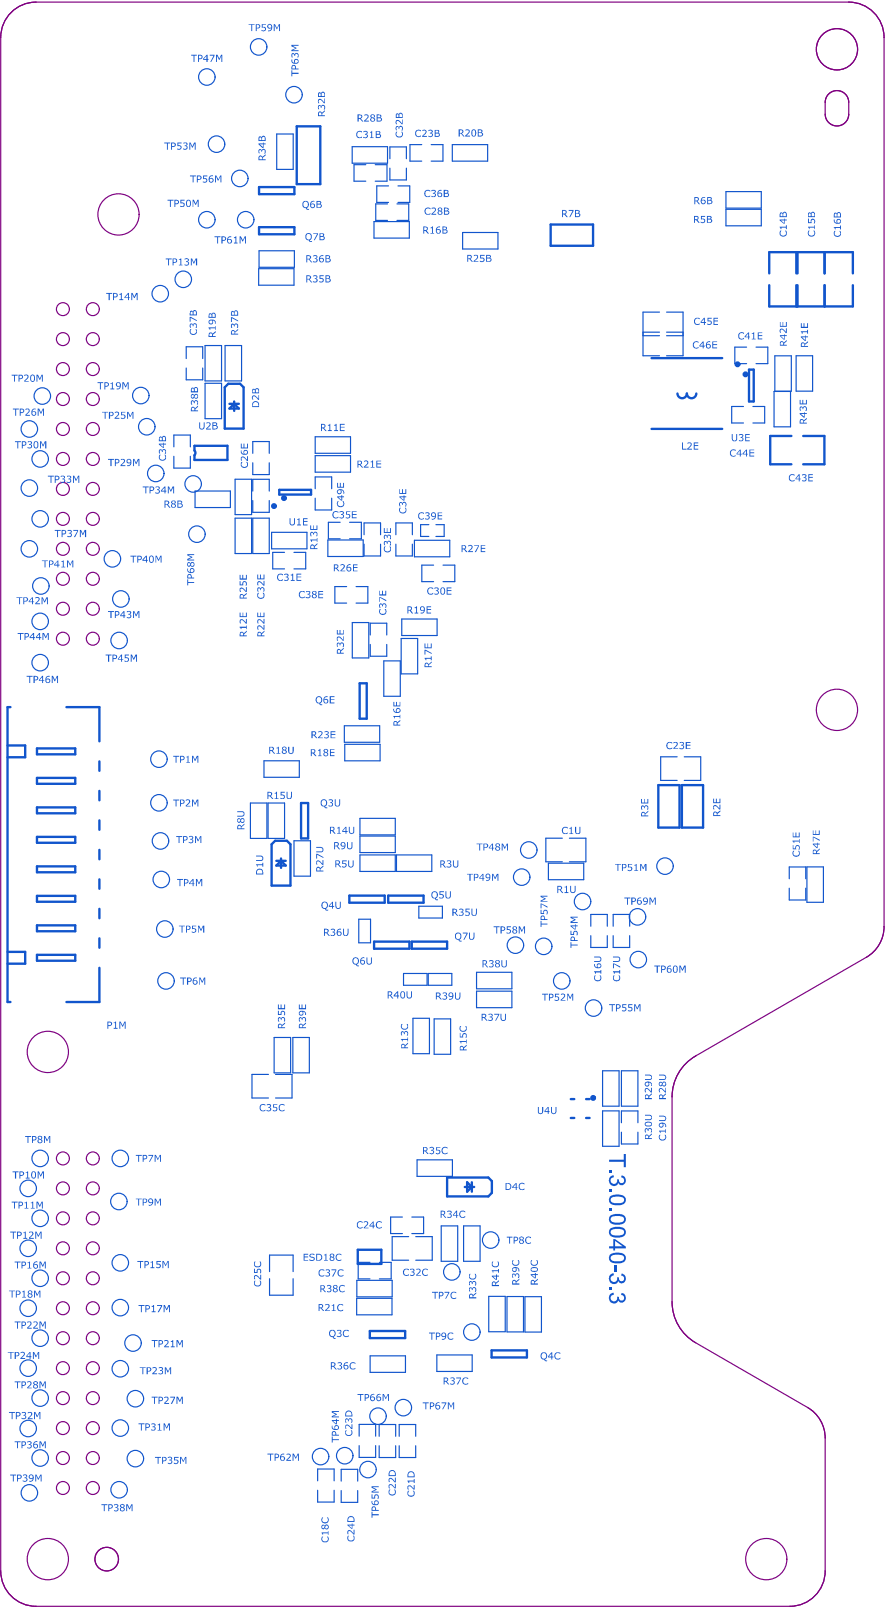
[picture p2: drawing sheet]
<svg xmlns="http://www.w3.org/2000/svg" width="125mm" height="227mm" viewBox="0 0 125 227" stroke-linecap="round" stroke-linejoin="round" font-family="sans-serif">
<g fill="none" stroke="#800080" stroke-width=".17">
<path d="M1.9 1.5a5 5 0 0 1 3.2-1.2h114.6a5 5 0 0 1 5 5v125.5a5 5 0 0 1-2.5 4.3l-24.1 13.9a6.7 6.7 0 0 0-3.3 5.8v28.9a6.7 6.7 0 0 0 3.3 5.8l15.8 9.1a5 5 0 0 1 2.5 4.3v18.8a5 5 0 0 1-5 5h-106.3a5 5 0 0 1-5-5v-216.4a5 5 0 0 1 1.8-3.8zM116.9 13.3a1.66 1.66 0 0 1 1.8-.4 1.66 1.66 0 0 1 1 1.5v1.7a1.66 1.66 0 0 1-1.7 1.7 1.66 1.66 0 0 1-1.6-1.7v-2.1z"/>
<circle cx="118" cy="7" r="2.91"/>
<circle cx="16.7" cy="30.3" r="2.91"/>
<circle cx="8.9" cy="43.6" r=".91"/>
<circle cx="8.9" cy="56.3" r=".91"/>
<circle cx="8.9" cy="47.9" r=".91"/>
<circle cx="8.9" cy="52.1" r=".91"/>
<circle cx="13.1" cy="43.6" r=".91"/>
<circle cx="13.1" cy="56.3" r=".91"/>
<circle cx="13.1" cy="47.9" r=".91"/>
<circle cx="13.1" cy="52.1" r=".91"/>
<circle cx="8.9" cy="73.2" r=".91"/>
<circle cx="8.9" cy="64.8" r=".91"/>
<circle cx="8.9" cy="77.4" r=".91"/>
<circle cx="8.9" cy="69" r=".91"/>
<circle cx="8.9" cy="60.5" r=".91"/>
<circle cx="13.1" cy="73.2" r=".91"/>
<circle cx="13.1" cy="64.8" r=".91"/>
<circle cx="13.1" cy="77.4" r=".91"/>
<circle cx="13.1" cy="60.5" r=".91"/>
<circle cx="13.1" cy="69" r=".91"/>
<circle cx="8.9" cy="90.1" r=".91"/>
<circle cx="8.9" cy="85.9" r=".91"/>
<circle cx="8.9" cy="81.7" r=".91"/>
<circle cx="13.1" cy="90.1" r=".91"/>
<circle cx="13.1" cy="85.9" r=".91"/>
<circle cx="13.1" cy="81.7" r=".91"/>
<circle cx="118" cy="100.2" r="2.91"/>
<circle cx="6.7" cy="148.4" r="2.91"/>
<circle cx="8.9" cy="171.9" r=".91"/>
<circle cx="8.9" cy="176.2" r=".91"/>
<circle cx="8.9" cy="163.5" r=".91"/>
<circle cx="8.9" cy="167.7" r=".91"/>
<circle cx="13.1" cy="171.9" r=".91"/>
<circle cx="13.1" cy="176.2" r=".91"/>
<circle cx="13.1" cy="163.5" r=".91"/>
<circle cx="13.1" cy="167.7" r=".91"/>
<circle cx="8.9" cy="188.8" r=".91"/>
<circle cx="8.9" cy="193.1" r=".91"/>
<circle cx="8.9" cy="180.4" r=".91"/>
<circle cx="8.9" cy="184.6" r=".91"/>
<circle cx="8.9" cy="197.3" r=".91"/>
<circle cx="13.1" cy="188.8" r=".91"/>
<circle cx="13.1" cy="193.1" r=".91"/>
<circle cx="13.1" cy="180.4" r=".91"/>
<circle cx="13.1" cy="184.6" r=".91"/>
<circle cx="13.1" cy="197.3" r=".91"/>
<circle cx="8.9" cy="201.5" r=".91"/>
<circle cx="8.9" cy="205.7" r=".91"/>
<circle cx="8.9" cy="210" r=".91"/>
<circle cx="13.1" cy="201.5" r=".91"/>
<circle cx="13.1" cy="205.7" r=".91"/>
<circle cx="13.1" cy="210" r=".91"/>
<circle cx="6.7" cy="220" r="2.91"/>
<circle cx="15" cy="220" r="1.66"/>
<circle cx="108.1" cy="220" r="2.91"/>
</g>
<g fill="none" stroke="#15c" stroke-width=".33">
<path d="M41.8 17.8h3.4v8.2h-3.4zM36.5 26.4h5v1h-5zM36.5 32.1h5v1h-5zM77.7 31.7h5.9v3h-5.9zM108.5 38.6v-3h11.8v3M112.3 35.6v3M112.5 35.6v3M116.3 35.6v3M32.2 54.2h1.7l.5 .5v5.8h-2.7v-5.8zM32.4 57h1.3M33 56.7v1.3M33 57l.7 .7h-1.3z"/>
<path d="M91.9 50.5h10M105.6 52.2h.7v4.5h-.7zM108.5 40.2v3h11.8v-3M112.3 40.2v3M112.5 40.2v3M116.3 40.2v3M27.4 63.6v-.7h4.7v2h-4.7v-.7M39.4 69.1h4.5v.7h-4.5zM91.9 60.5h10M111.6 61.5h-3v4h3M113.3 61.5h3v4h-3M1.5 99.8h-.4v41.6h.4"/>
<path d="M9.4 99.8h4.6v4.8M50.7 96.4h1v5h-1zM1.1 105.2h2.5v1.7h-2.5M5.2 105.6h5.4v.8h-5.4zM5.2 109.8h5.4v.8h-5.4zM5.2 113.9h5.4v.9h-5.4zM5.2 118.1h5.4v.8h-5.4zM14 107.4v1.4M14 111.6v1.3M14 115.8v1.3M14 119.9v1.4M38.8 118.6h1.7l.5 .5v5.9h-2.7v-5.9z"/>
<path d="M42.5 113.3h1v5h-1zM92.8 110.8h3v6h-3zM96.2 110.8h3v6h-3zM1.1 134.3h2.5v1.7h-2.5M5.2 126.4h5.4v.8h-5.4zM5.2 122.3h5.4v.8h-5.4zM5.2 130.6h5.4v.8h-5.4zM5.2 134.7h5.4v.9h-5.4zM14 124.1v1.3M14 128.2v1.4M14 132.4v1.3M14 136.6v4.8h-4.6"/>
<path d="M39 121.5h1.3M39.6 121.5l.7 .6h-1.3zM39.6 121.1v1.4M49.3 126.4h5v1h-5zM52.8 132.9h4.9v1h-4.9zM54.8 126.4h4.9v1h-4.9zM58.1 132.9h5v1h-5zM80.5 157.8h.5M80.5 155.1h.5M82.7 157.8h.5M82.7 155.1h.5M50.5 176.4h3.3v2h-3.3z"/>
<path d="M63.1 166.2h5.8l.5 .5v1.6l-.5 .5h-5.8zM65.5 167.5h1.4M65.9 166.8l.6 .7-.6 .7zM66.5 166.8v1.4M52.2 187.8h4.9v1h-4.9zM69.3 190.6h5v1h-5z"/>
</g>
<g fill="none" stroke="#15c" stroke-width=".17">
<path d="M39 18.9h2.4v5h-2.4zM36.5 37.9h5v2.3h-5zM36.5 35.4h5v2.3h-5zM49.7 20.7h5v2.3h-5zM51.6 23.2h-1.7v2.4h1.7M52.7 31.3h5v2.3h-5zM52.9 23.2h1.7v2.4h-1.7M54.7 28.8h-1.7v2.3h1.7M54.8 26.2h-1.7v2.4h1.7M55 22.4v-1.7h2.3v1.7M55 23.7v1.7h2.3v-1.7M56 28.8h1.6v2.3h-1.6"/>
<path d="M56.1 26.2h1.7v2.4h-1.7M59.5 20.4h-1.7v2.3h1.7M60.8 20.4h1.7v2.3h-1.7M63.8 20.4h5v2.3h-5zM65.2 32.8h5v2.3h-5zM102.4 27h5v2.4h-5zM102.4 29.5h5v2.4h-5zM26.3 50.6v-1.7h2.3v1.7M26.3 51.9v1.7h2.3v-1.7M28.9 48.8h2.3v5h-2.3zM28.9 54.1h2.3v5h-2.3zM31.7 48.8h2.4v5h-2.4z"/>
<path d="M90.7 47.4h2.3M90.7 46.9h2.3M93 44h-2.3v6.2h2.3M94 47.4h2.3M94 44h2.3v6.2h-2.3M94 46.9h2.3M104.9 57.4h-1.7v2.3h1.7M105.3 49h-1.7v2.3h1.7M106.2 57.4h1.6v2.3h-1.6M106.6 49h1.7v2.3h-1.7M109.2 55.2h2.3v5h-2.3zM109.3 50.2h2.3v5h-2.3z"/>
<path d="M112.3 50.2h2.3v5h-2.3zM24.5 63.1v-1.7h2.3v1.7M24.5 64.4v1.7h2.3v-1.7M27.5 69.3h5v2.3h-5zM33.2 67.6h2.3v5h-2.3zM33.2 73.1h2.3v5h-2.3zM35.6 64v-1.7h2.4v1.7M35.6 65.3v1.7h2.4v-1.7M35.6 69.3v-1.7h2.4v1.7M35.6 70.6v1.7h2.4v-1.7M35.6 73.1h2.4v5h-2.4zM38.3 75.1h5v2.3h-5z"/>
<path d="M40.1 77.9h-1.6v2.4h1.6M41.5 77.9h1.6v2.4h-1.6M44.5 61.6h4.9v2.4h-4.9zM44.5 64.3h4.9v2.3h-4.9zM44.5 69v-1.7h2.3v1.7M44.5 70.3v1.7h2.3v-1.7M46.2 76.2h5v2.3h-5zM48 73.7h-1.7v2.3h1.7M49.3 73.7h1.7v2.3h-1.7M51.3 76.8v1.7h2.4v-1.7M51.3 75.5v-1.7h2.4v1.7M55.8 75.5v-1.7h2.4v1.7"/>
<path d="M55.8 76.8v1.7h2.4v-1.7M58.4 76.2h5v2.4h-5zM60.5 74h-1.2v1.7h1.2M61.2 79.7h-1.7v2.4h1.7M61.5 74h1.1v1.7h-1.1M62.5 79.7h1.6v2.4h-1.6M48.9 82.8h-1.7v2.3h1.7M49.7 87.8h2.3v5h-2.3zM50.2 82.8h1.7v2.3h-1.7M52.2 89.6v-1.7h2.3v1.7M52.2 90.9v1.7h2.3v-1.7M54.1 93.3h2.4v5h-2.4z"/>
<path d="M56.6 90.1h2.3v5h-2.3zM56.7 87.4h4.9v2.3h-4.9zM35.3 113.3h2.3v5h-2.3zM37.2 107.4h5v2.3h-5zM37.8 113.3h2.3v5h-2.3zM41.5 118.6h2.3v5h-2.3zM48.6 102.4h4.9v2.3h-4.9zM48.6 105h5v2.4h-5zM50.8 118h4.9v2.3h-4.9zM50.8 115.5h4.9v2.3h-4.9zM79.3 118.3h-2.3v3.3h2.3M80.3 118.3h2.3v3.3h-2.3"/>
<path d="M95.5 106.8h-2.3v3.3h2.3M96.5 106.8h2.3v3.3h-2.3M50.6 129.7h1.7v3.3h-1.7zM50.8 120.6h4.9v2.4h-4.9zM55.9 120.6h5v2.4h-5zM56.9 137.4h3.3v1.6h-3.3zM59.1 127.9h3.3v1.6h-3.3zM60.4 137.4h3.3v1.6h-3.3zM67.2 139.9h5v2.3h-5zM67.2 137.2h5v2.3h-5zM77.3 121.8h5v2.3h-5zM83.3 130.7v-1.7h2.3v1.7"/>
<path d="M83.3 132v1.7h2.3v-1.7M86.5 130.7v-1.7h2.3v1.7M86.5 132v1.7h2.3v-1.7M111.3 124v-1.7h2.3v1.7M111.3 125.3v1.7h2.3v-1.7M113.8 122.3h2.3v5h-2.3zM37.9 151.6h-2.4v3.3h2.4M38.7 146.4h2.3v5h-2.3zM38.9 151.6h2.3v3.3h-2.3M41.3 146.4h2.3v5h-2.3zM58.2 143.7h2.4v5h-2.4zM61.2 143.8h2.4v5h-2.4z"/>
<path d="M85 151.1h2.3v5h-2.3zM85 156.8h2.3v5h-2.3zM87.6 158.4v-1.6h2.4v1.6M87.6 151.1h2.4v5h-2.4zM87.6 159.8v1.6h2.4v-1.6M38 179.4v-2.3h3.3v2.3M52.2 178.1h-1.7v2.4h1.7M53.5 178.1h1.7v2.4h-1.7M56.8 171.7h-1.7v2.4h1.7M57.6 174.5h-2.3v3.3h2.3M58.1 171.7h1.6v2.4h-1.6M58.6 174.5h2.4v3.3h-2.4"/>
<path d="M58.8 163.7h5v2.3h-5zM62.2 173h2.4v5h-2.4zM65.4 173h2.3v5h-2.3zM38 180.4v2.4h3.3v-2.4M50.3 183.2h5v2.3h-5zM50.3 180.7h5v2.3h-5zM52.2 191.3h5v2.4h-5zM61.6 191.2h5v2.3h-5zM68.9 182.9h2.4v5h-2.4zM71.5 183h2.3v4.9h-2.3zM74 183h2.4v5h-2.4zM44.8 209v-1.7h2.3v1.7"/>
<path d="M44.8 210.3v1.7h2.3v-1.7M48.1 209v-1.7h2.3v1.7M48.1 210.3v1.7h2.3v-1.7M50.7 202.7v-1.7h2.3v1.7M50.7 204v1.7h2.3v-1.7M53.5 202.7v-1.7h2.3v1.7M53.5 204v1.7h2.3v-1.7M56.3 202.7v-1.7h2.3v1.7M56.3 204v1.7h2.3v-1.7"/>
</g>
<g fill="#15c">
<path d="M85.9 163.6h2.1v-.8h.3v1.9h-.3v-.8h-2.1z"/>
<path d="M85.9 165.1h.3v.3h-.3z"/>
<path d="M86.1 166l.4-.2 .1 .3a.48 .48 0 0 0-.5 .6 .48 .48 0 0 0 .6 .3 .48 .48 0 0 0 .3-.6h.3a.4 .4 0 0 0 .2 .5 .4 .4 0 0 0 .6-.2 .4 .4 0 0 0-.3-.5l-.2-.1 .1-.3a.7 .7 0 0 1 .6 .8 .7 .7 0 0 1-.8 .6l-.3-.3a.65 .65 0 0 1-.8 .5 .65 .65 0 0 1-.5-.7v-.4z"/>
<path d="M85.9 167.8h.3v.3h-.3z"/>
<path d="M85.9 170.5h.3v.4h-.3z"/>
<path d="M86.6 178.5h.3v.9h-.3z"/>
<path d="M86.2 179.8l.3-.1 .1 .3a.48 .48 0 0 0-.4 .5 .48 .48 0 0 0 .6 .4 .48 .48 0 0 0 .2-.7l.3 .1a.4 .4 0 0 0 .3 .5 .4 .4 0 0 0 .5-.4 .4 .4 0 0 0-.5-.4l.1-.3a.67 .67 0 0 1 .6 .9 .67 .67 0 0 1-1 .4l-.1-.2a.67 .67 0 0 1-.9 .4 .67 .67 0 0 1-.4-.9v-.2z"/>
<path d="M85.9 181.7h.3v.3h-.3z"/>
<path d="M86.1 182.6l.4-.2 .1 .3a.47 .47 0 0 0-.5 .6 .47 .47 0 0 0 .6 .3 .47 .47 0 0 0 .3-.6h.3a.38 .38 0 0 0 .3 .5 .38 .38 0 0 0 .4-.3 .38 .38 0 0 0-.3-.4l-.1-.1 .1-.3a.69 .69 0 0 1 .6 .8 .69 .69 0 0 1-.9 .6l-.2-.3a.69 .69 0 0 1-.9 .4 .69 .69 0 0 1-.4-.9z"/>
<path d="M47.6 192.3h.1a.28 .28 0 0 1 .4-.1 .28 .28 0 0 1 0 .5h-.1a.3 .3 0 0 1 .2 .4 .3 .3 0 0 1-.4 .1h-.2v-.1a.28 .28 0 0 0 .3 .1 .28 .28 0 0 0 .2-.3l-.3-.2a.18 .18 0 0 0 .3-.2 .18 .18 0 0 0-.3-.1h-.2z"/>
<path d="M49.5 192.3l.5-.1 .1 .1v.2a.39 .39 0 0 0-.7 .2 .39 .39 0 0 0 .6 .4l.1-.1a.42 .42 0 0 1-.5 .2h-.1a.6 .6 0 0 1 0-.9z"/>
<path d="M69.4 179.2h.8v-.1h.2v.5h-.2v-.2h-.6v.2h-.1z"/>
<path d="M69.4 178l.1 .1a.4 .4 0 0 0 .1 .5 .4 .4 0 0 0 .5 0 .4 .4 0 0 0 0-.6h.2v.2a.5 .5 0 0 1-.5 .6 .5 .5 0 0 1-.4-.8z"/>
<path d="M74.9 177.8h.2a.39 .39 0 0 0 0 .6 .39 .39 0 0 0 .5 0 .39 .39 0 0 0 0-.6h.2v.2a.5 .5 0 0 1-.6 .6 .5 .5 0 0 1-.3-.8z"/>
<path d="M72.3 179.7h.2l.2 .2a.31 .31 0 0 1 .5-.2 .31 .31 0 0 1 0 .5v.1h-.2a.28 .28 0 0 0 .1-.3 .28 .28 0 0 0-.3-.2l-.1 .3h-.1a.18 .18 0 0 0-.1-.2 .18 .18 0 0 0-.2 0 .18 .18 0 0 0 .1 .3v.1h-.1l-.1-.5z"/>
<path d="M72.3 177.8h.1a.39 .39 0 0 0 0 .6 .39 .39 0 0 0 .6 0 .39 .39 0 0 0 0-.6h.2v.2a.5 .5 0 0 1-.6 .6 .5 .5 0 0 1-.3-.8z"/>
<path d="M46.2 181.4a.26 .26 0 0 1 .4 0 .26 .26 0 0 1-.1 .4 .33 .33 0 0 1 .2 .5 .33 .33 0 0 1-.5 0h-.1l.1-.1a.22 .22 0 0 0 .3 0 .22 .22 0 0 0 0-.3h-.2v-.2a.18 .18 0 0 0 .3 0 .18 .18 0 0 0-.1-.3 .18 .18 0 0 0-.3 .1h-.1z"/>
<path d="M48 181.4l.4-.1 .2 .1v.2l-.1-.1a.39 .39 0 0 0-.6 .4 .39 .39 0 0 0 .7 .2v.2h-.1a.52 .52 0 0 1-.7-.2 .52 .52 0 0 1 .2-.7z"/>
<path d="M63.6 194.4h.1a.26 .26 0 0 1 .3 0 .26 .26 0 0 1 0 .4h-.1a.34 .34 0 0 1 .1 .5 .34 .34 0 0 1-.5 0v-.1a.22 .22 0 0 0 .4 .1 .22 .22 0 0 0-.1-.4h-.1v-.1a.19 .19 0 0 0 .3-.1 .19 .19 0 0 0 0-.2 .19 .19 0 0 0-.3 0l-.2 .1z"/>
<path d="M64.3 194.4h.7l-.4 1h-.2l.5-.9h-.6z"/>
<path d="M65.4 194.4h.5l.1 .1v.1h-.1a.4 .4 0 0 0-.5 0 .4 .4 0 0 0 .1 .6 .4 .4 0 0 0 .5-.1l-.1 .3a.54 .54 0 0 1-.7-.3 .54 .54 0 0 1 .2-.7z"/>
<path d="M45.9 184.1a.34 .34 0 0 1 .5 .1 .34 .34 0 0 1-.2 .5l-.2 .2h.5v.1h-.6l.1-.3a.36 .36 0 0 0 .2-.6l-.3 .1z"/>
<path d="M46.8 184.2l.3-.2v.9h.2v.1h-.5v-.1h.2v-.7h-.2z"/>
<path d="M47.8 184.1l.5-.1 .1 .1v.1h-.1a.4 .4 0 0 0-.5 .1 .4 .4 0 0 0 0 .5 .4 .4 0 0 0 .6 0v.2h-.3a.54 .54 0 0 1-.5-.3 .54 .54 0 0 1 .2-.6z"/>
<path d="M78.4 190.9l.5-.1 .1 .2a.41 .41 0 0 0-.6 0 .41 .41 0 0 0 0 .6 .41 .41 0 0 0 .6 0l-.1 .2a.54 .54 0 0 1-.7-.2 .54 .54 0 0 1 .2-.7z"/>
<path d="M47.5 187.7h.1a.29 .29 0 0 1 .4 0 .29 .29 0 0 1 .1 .3l-.1 .1a.33 .33 0 0 1 .1 .5 .33 .33 0 0 1-.6 0v-.1a.26 .26 0 0 0 .4 .1 .26 .26 0 0 0 .1-.4h-.2v-.1a.19 .19 0 0 0 .2-.1 .19 .19 0 0 0-.1-.3 .19 .19 0 0 0-.2 .1h-.2z"/>
<path d="M48.6 187.7h.5l.1 .2a.41 .41 0 0 0-.6 0 .41 .41 0 0 0 0 .5 .41 .41 0 0 0 .6 0l-.1 .2a.54 .54 0 0 1-.7-.2 .54 .54 0 0 1 .2-.7z"/>
<path d="M42.8 176.9h.7v.1h-.5v.3h.5v.1h-.5v.4h.5v.1h-.7z"/>
<path d="M43.8 176.9h.5v.2a.29 .29 0 0 0-.3-.1 .29 .29 0 0 0-.2 .3h.1a.32 .32 0 0 1 .4 .1 .32 .32 0 0 1 0 .5h-.5h-.2l.1-.2a.35 .35 0 0 0 .6-.1l-.2-.1a.3 .3 0 0 1-.4-.1 .3 .3 0 0 1 .1-.4z"/>
<path d="M45.7 177l.3-.1v.9h.2v.1h-.5v-.1h.2v-.7h-.2z"/>
<path d="M47.5 177l.3-.1 .3 .1v.1a.39 .39 0 0 0-.5 0 .39 .39 0 0 0 0 .6 .39 .39 0 0 0 .5 0v.2h-.1a.53 .53 0 0 1-.6-.2 .53 .53 0 0 1 .1-.7z"/>
<path d="M45.1 179.2h.1a.39 .39 0 0 1 .5 .1 .39 .39 0 0 0-.6 0 .39 .39 0 0 0 0 .6 .4 .4 0 0 0 .6 0v.2h-.1a.53 .53 0 0 1-.6-.2 .53 .53 0 0 1 .1-.7z"/>
<path d="M45.9 179.2l.1-.1a.27 .27 0 0 1 .4 .1 .27 .27 0 0 1 0 .3l-.1 .1a.25 .25 0 0 1 .3 .1 .25 .25 0 0 1-.1 .3l-.2 .1h-.3l-.1-.2a.26 .26 0 0 0 .3 .1 .26 .26 0 0 0 .2-.3l-.3-.1 .1-.1a.18 .18 0 0 0 .2-.2 .18 .18 0 0 0-.3-.1l-.2 .1z"/>
<path d="M46.7 179.1h.7l-.4 1h-.2l.5-.9h-.6z"/>
<path d="M47.8 179.2l.5-.1 .1 .1v.1a.39 .39 0 0 0-.5 .1 .39 .39 0 0 0 0 .5 .39 .39 0 0 0 .5 0v.2h-.3a.52 .52 0 0 1-.5-.3 .52 .52 0 0 1 .2-.6z"/>
<path d="M60.6 161.9a.34 .34 0 0 1 .4 0 .34 .34 0 0 1 .2 .3l-.2 .1a.33 .33 0 0 1 .2 .5 .33 .33 0 0 1-.5 0l-.1-.1a.26 .26 0 0 0 .3 0 .26 .26 0 0 0 .1-.3h-.2v-.1a.18 .18 0 0 0 .2-.1 .18 .18 0 0 0 0-.3 .18 .18 0 0 0-.3 .1h-.1z"/>
<path d="M61.5 161.9h.6v.1h-.5v.3a.34 .34 0 0 1 .5 .3 .34 .34 0 0 1-.5 .2h-.1v-.1a.25 .25 0 0 0 .4 0 .25 .25 0 0 0-.1-.4l-.3 .1z"/>
<path d="M62.4 162l.5-.2 .2 .1v.2a.41 .41 0 0 0-.6 0 .41 .41 0 0 0 0 .6 .41 .41 0 0 0 .6-.1v.2l-.2 .1-.5-.1-.1-.3z"/>
<path d="M63.1 170.9h.1a.28 .28 0 0 1 .4 0 .28 .28 0 0 1 0 .4h-.1a.31 .31 0 0 1 .1 .4 .31 .31 0 0 1-.4 .1h-.1v-.2a.26 .26 0 0 0 .3 .1 .26 .26 0 0 0 .1-.3l-.2-.1h.1a.18 .18 0 0 0 .2-.3 .18 .18 0 0 0-.3 0h-.2z"/>
<path d="M65 170.9l.4-.1 .2 .1v.2l-.1-.1a.4 .4 0 0 0-.6 .1 .4 .4 0 0 0 .2 .6 .4 .4 0 0 0 .5-.1v.2h-.2a.55 .55 0 0 1-.6-.3 .55 .55 0 0 1 .2-.6z"/>
<path d="M66.2 181.7h.3l.1 .1a.31 .31 0 0 1 .5-.1 .31 .31 0 0 1 0 .5v.1h-.1a.28 .28 0 0 0 .1-.4 .28 .28 0 0 0-.4-.1v.2h-.2a.18 .18 0 0 0-.1-.2 .18 .18 0 0 0-.2 .1 .18 .18 0 0 0 .1 .2v.2h-.1v-.5z"/>
<path d="M66.3 180.8h.2l.1 .2a.31 .31 0 0 1 .4-.2 .31 .31 0 0 1 .2 .4l-.1 .2h-.1a.26 .26 0 0 0 0-.4 .26 .26 0 0 0-.3 0v.2h-.2a.18 .18 0 0 0-.1-.2 .18 .18 0 0 0-.2 0 .18 .18 0 0 0 .1 .3v.1l-.1-.1v-.4z"/>
<path d="M66.2 179.8h.2a.39 .39 0 0 0 0 .5 .39 .39 0 0 0 .5 0 .39 .39 0 0 0 0-.5h.2v.1a.5 .5 0 0 1-.6 .7 .5 .5 0 0 1-.3-.8z"/>
<path d="M60.5 188h.8v.2h-.3v.9h-.2v-.9h-.3z"/>
<path d="M63.2 188.1l.6-.1 .1 .1v.2a.39 .39 0 0 0-.6 0 .39 .39 0 0 0 .1 .5 .39 .39 0 0 0 .5 0v.2h-.1a.52 .52 0 0 1-.7-.2 .52 .52 0 0 1 .1-.7z"/>
<path d="M71.5 174.5h.8v.1h-.4v.9h-.1v-.9h-.3z"/>
<path d="M74.3 174.6a.4 .4 0 0 1 .6 .1 .39 .39 0 0 0-.6 0 .39 .39 0 0 0 0 .6 .39 .39 0 0 0 .6 0l-.1 .2a.54 .54 0 0 1-.7-.2 .54 .54 0 0 1 .2-.7z"/>
<path d="M60.9 182.3h.9v.1h-.4v.9h-.1v-.9h-.4z"/>
<path d="M62.7 182.3h.7l-.5 1h-.1l.4-.9h-.5z"/>
<path d="M63.7 182.4l.3-.1h.3v.2a.39 .39 0 0 0-.5 0 .39 .39 0 0 0 0 .6 .39 .39 0 0 0 .5 0v.1l-.1 .1a.53 .53 0 0 1-.6-.3 .53 .53 0 0 1 .1-.6z"/>
<path d="M65.3 131.6h.6l-.4 1h-.1l.4-.9h-.5z"/>
<path d="M66.2 131.6h.1v.6a.26 .26 0 0 0 .2 .3 .26 .26 0 0 0 .3-.3v-.6h.1v.6a.38 .38 0 0 1-.4 .4 .38 .38 0 0 1-.3-.4z"/>
<path d="M51.7 135.1h.1v.6a.26 .26 0 0 0 .3 .3 .26 .26 0 0 0 .2-.3v-.6h.1v.6a.38 .38 0 0 1-.3 .4 .38 .38 0 0 1-.4-.4z"/>
<path d="M88.1 126.7h.8v.1h-.3v.9h-.2v-.9h-.3z"/>
<path d="M91.6 126.7h.2l.3 .5 .2-.5h.2v1h-.1v-.9l-.3 .6h-.1l-.3-.6v.9h-.1z"/>
<path d="M57.3 139.9h.2v.6a.26 .26 0 0 0 .2 .3 .26 .26 0 0 0 .3-.3v-.6h.1v.6a.38 .38 0 0 1-.4 .4 .38 .38 0 0 1-.4-.4z"/>
<path d="M62.4 140.1a.33 .33 0 0 1 .5-.1 .33 .33 0 0 1 .1 .4l-.1 .1a.32 .32 0 0 1 .1 .5 .32 .32 0 0 1-.5 0l-.1-.1a.26 .26 0 0 0 .4 .1 .26 .26 0 0 0 .1-.4h-.2v-.2a.18 .18 0 0 0 .2-.1 .18 .18 0 0 0-.1-.2 .18 .18 0 0 0-.3 .1h-.1z"/>
<path d="M64.2 140.1h.1v.5a.26 .26 0 0 0 .3 .3 .26 .26 0 0 0 .2-.3v-.5h.1v.5a.38 .38 0 0 1-.3 .5 .38 .38 0 0 1-.4-.5z"/>
<path d="M69 135.5h.1a.29 .29 0 0 1 .3 0 .29 .29 0 0 1 .1 .4l-.1 .1a.32 .32 0 0 1 .1 .4 .32 .32 0 0 1-.4 .1l-.1-.2a.26 .26 0 0 0 .3 .1 .26 .26 0 0 0 .1-.4h-.2l.1-.1a.18 .18 0 0 0 .1-.3 .18 .18 0 0 0-.3 .1h-.1z"/>
<path d="M70.7 135.5h.1v.6a.26 .26 0 0 0 .3 .3 .26 .26 0 0 0 .2-.3v-.6h.2v.6a.38 .38 0 0 1-.4 .4 .38 .38 0 0 1-.4-.4z"/>
<path d="M68.9 143.1h.2a.3 .3 0 0 1 .4 .3l-.2 .1a.31 .31 0 0 1 .2 .4 .31 .31 0 0 1-.4 .2l-.2-.1v-.1a.22 .22 0 0 0 .4 0 .22 .22 0 0 0-.1-.3h-.1v-.2a.19 .19 0 0 0 .2 0 .19 .19 0 0 0 0-.3 .19 .19 0 0 0-.3 .1h-.1z"/>
<path d="M69.7 143.1h.7l-.4 .9h-.2l.5-.8h-.6z"/>
<path d="M70.6 143.1h.1v.6a.25 .25 0 0 0 .3 .2 .25 .25 0 0 0 .2-.2v-.6h.1v.6a.38 .38 0 0 1-.4 .4 .38 .38 0 0 1-.3-.4z"/>
<path d="M46.7 131.1a.28 .28 0 0 1 .4 0 .28 .28 0 0 1 0 .4 .31 .31 0 0 1 .1 .4 .31 .31 0 0 1-.4 .2l-.2-.1v-.1a.32 .32 0 0 0 .3 .1 .32 .32 0 0 0 .3-.3l-.3-.2a.19 .19 0 0 0 .2-.3 .19 .19 0 0 0-.3 0l-.1 .1z"/>
<path d="M48.4 131.1h.1v.6a.26 .26 0 0 0 .3 .3 .26 .26 0 0 0 .2-.3v-.6h.2v.5a.38 .38 0 0 1-.4 .5 .38 .38 0 0 1-.4-.5z"/>
<path d="M64.8 128.3a.3 .3 0 0 1 .4-.1 .3 .3 0 0 1 .1 .4l-.1 .1a.33 .33 0 0 1 .1 .4 .33 .33 0 0 1-.5 .1h-.1l.1-.1a.24 .24 0 0 0 .3 0 .24 .24 0 0 0 0-.3h-.1v-.2a.18 .18 0 0 0 .2-.1 .18 .18 0 0 0-.3-.2l-.1 .1z"/>
<path d="M65.6 128.2h.6v.1h-.4v.3a.35 .35 0 0 1 .4 .4 .35 .35 0 0 1-.6 .2v-.1a.26 .26 0 0 0 .4 0 .26 .26 0 0 0 0-.4 .26 .26 0 0 0-.4 .1z"/>
<path d="M66.5 128.2h.1v.7a.26 .26 0 0 0 .3 .2 .26 .26 0 0 0 .2-.2v-.7h.2v.7a.38 .38 0 0 1-.4 .3 .38 .38 0 0 1-.4-.3z"/>
<path d="M62 125.8h.6v.1h-.5v.2a.36 .36 0 0 1 .5 .5 .36 .36 0 0 1-.6 .1v-.1a.29 .29 0 0 0 .3 .1 .29 .29 0 0 0 .2-.3l-.2-.1h-.3z"/>
<path d="M62.8 125.8h.1v.6a.26 .26 0 0 0 .3 .3 .26 .26 0 0 0 .3-.3v-.6h.1v.6a.38 .38 0 0 1-.4 .4 .38 .38 0 0 1-.4-.4z"/>
<path d="M47.3 127.2h.1v.7a.25 .25 0 0 0 .3 .2 .25 .25 0 0 0 .2-.3v-.6h.2v.7a.38 .38 0 0 1-.4 .4 .38 .38 0 0 1-.4-.5z"/>
<path d="M73.3 167l.5-.1 .2 .1v.2l-.1-.1a.39 .39 0 0 0-.6 .3 .39 .39 0 0 0 .6 .3h.1v.2h-.4a.51 .51 0 0 1-.5-.3 .51 .51 0 0 1 .2-.6z"/>
<path d="M75.9 156.2h.1v.6a.24 .24 0 0 0 .2 .3 .24 .24 0 0 0 .3-.3v-.6h.1v.6a.38 .38 0 0 1-.4 .4 .38 .38 0 0 1-.3-.4z"/>
<path d="M77.7 156.2h.1v.6a.26 .26 0 0 0 .3 .3 .26 .26 0 0 0 .2-.3v-.6h.2l-.1 .8a.37 .37 0 0 1-.4 .2 .37 .37 0 0 1-.3-.4z"/>
<path d="M91 159.2h.3l.1 .2a.32 .32 0 0 1 .4-.2 .32 .32 0 0 1 .1 .5l-.1 .1a.26 .26 0 0 0 0-.3 .26 .26 0 0 0-.2-.2l-.1 .3h-.2a.18 .18 0 0 0-.1-.3 .18 .18 0 0 0-.2 .3l.1 .2h-.1l-.1-.4z"/>
<path d="M91 157.3h.6a.38 .38 0 0 1 .3 .4 .38 .38 0 0 1-.3 .4h-.6v-.2h.6a.26 .26 0 0 0 .3-.2 .26 .26 0 0 0-.3-.3h-.6z"/>
<path d="M91 153.6a.75 .75 0 0 1 .8 .4v-.5h.1v.7h-.1l-.2-.3a.34 .34 0 0 0-.6-.1l.1 .3h-.1l-.1-.3z"/>
<path d="M91 151.6h.6a.38 .38 0 0 1 .3 .4 .38 .38 0 0 1-.3 .4h-.6v-.1h.6a.26 .26 0 0 0 .3-.3 .26 .26 0 0 0-.3-.2h-.6z"/>
<path d="M93.1 153.5l.3 .1 .4 .4v-.5h.1v.7l-.2-.1a.55 .55 0 0 0-.6-.4v.4a.32 .32 0 0 1-.2-.2 .32 .32 0 0 1 .2-.4z"/>
<path d="M92.9 151.6l.8 .1a.37 .37 0 0 1 .3 .4 .37 .37 0 0 1-.5 .3h-.6v-.1h.6a.26 .26 0 0 0 .3-.3 .26 .26 0 0 0-.3-.2h-.6z"/>
<path d="M44.7 121.5a.65 .65 0 0 1 .7 .3l.1 .1v-.5h.1v.6l-.3-.1a.39 .39 0 0 0-.6-.2l.1 .3h-.2z"/>
<path d="M44.6 120.5l1 .4v.2l-.9-.5v.6h-.1z"/>
<path d="M44.6 119.5h.6a.38 .38 0 0 1 .4 .4 .38 .38 0 0 1-.4 .4h-.6v-.2h.6a.26 .26 0 0 0 .3-.2 .26 .26 0 0 0-.3-.3h-.6z"/>
<path d="M38.7 111.9l.4-.2v1h.2h-.6h.2v-.7h-.2z"/>
<path d="M39.6 111.7h.6v.2h-.5v.2a.35 .35 0 0 1 .5 .4 .35 .35 0 0 1-.6 .2l-.1-.1a.27 .27 0 0 0 .4 0 .27 .27 0 0 0 .1-.3l-.1-.1-.3 .1z"/>
<path d="M40.4 111.7h.1v.7a.26 .26 0 0 0 .3 .3 .26 .26 0 0 0 .3-.3v-.7h.1v.7a.38 .38 0 0 1-.4 .3 .38 .38 0 0 1-.4-.3z"/>
<path d="M46.4 112.8h.1a.27 .27 0 0 1 .4 .1 .27 .27 0 0 1-.1 .4h-.1a.31 .31 0 0 1 .2 .4 .31 .31 0 0 1-.4 .1h-.2v-.2a.28 .28 0 0 0 .4 .1 .28 .28 0 0 0 .1-.3l-.3-.1 .1-.1a.17 .17 0 0 0 .2-.2 .17 .17 0 0 0-.3-.1l-.1 .1z"/>
<path d="M47.2 112.8h.1v.6a.26 .26 0 0 0 .3 .3 .26 .26 0 0 0 .2-.3v-.6h.2v.6a.38 .38 0 0 1-.4 .4 .38 .38 0 0 1-.4-.4z"/>
<path d="M93 160.1h.2a.4 .4 0 0 0 0 .6 .4 .4 0 0 0 .5 0 .4 .4 0 0 0 0-.6h.2l.1 .4a.53 .53 0 0 1-.7 .4 .53 .53 0 0 1-.3-.8z"/>
<path d="M92.9 159.5h.9v-.2h.1v.6h-.1v-.2h-.6v.2h-.1z"/>
<path d="M92.9 157.4h.7a.38 .38 0 0 1 .4 .4 .38 .38 0 0 1-.5 .4h-.6v-.1h.6a.26 .26 0 0 0 .3-.3 .26 .26 0 0 0-.3-.2h-.6z"/>
<path d="M33.5 114.5h.5a.38 .38 0 0 1 .5 .4 .38 .38 0 0 1-.5 .3h-.5v-.1h.6a.26 .26 0 0 0 .3-.2 .26 .26 0 0 0-.3-.3h-.6z"/>
<path d="M48.9 118.8h.2v.6a.26 .26 0 0 0 .2 .3 .26 .26 0 0 0 .3-.3v-.6h.1v.6a.38 .38 0 0 1-.4 .4 .38 .38 0 0 1-.4-.4z"/>
<path d="M47.5 116.8l.4-.1v.9h.2h-.6h.3v-.7h-.3z"/>
<path d="M49.2 116.7h.1v.6a.26 .26 0 0 0 .3 .3 .26 .26 0 0 0 .2-.3v-.6h.2v.6a.38 .38 0 0 1-.4 .4 .38 .38 0 0 1-.4-.4z"/>
<path d="M36.1 122h.9v-.2h.1v.5h-.1v-.2h-.7v.2h-.1z"/>
<path d="M36.1 120.7h.6a.38 .38 0 0 1 .4 .4 .38 .38 0 0 1-.4 .4h-.6v-.1h.6a.26 .26 0 0 0 .3-.3 .26 .26 0 0 0-.3-.2h-.6z"/>
<path d="M27 56.5h.2l.2 .2a.32 .32 0 0 1 .4-.1 .32 .32 0 0 1 .1 .4l-.1 .1a.29 .29 0 0 0 0-.3 .29 .29 0 0 0-.2-.2l-.1 .3-.2-.1a.17 .17 0 0 0-.2-.1 .17 .17 0 0 0-.1 .2l.1 .2h-.1l-.1-.1z"/>
<path d="M32.7 45.7l.1-.1 .2 .3a.3 .3 0 0 1 .5-.2 .3 .3 0 0 1 .1 .4l-.1 .2h-.1a.26 .26 0 0 0 .1-.4 .26 .26 0 0 0-.4 0v.2h-.1a.18 .18 0 0 0-.2-.3 .18 .18 0 0 0-.1 .3l.1 .2h-.2v-.5z"/>
<path d="M32.6 44.8l1 .4v.2l-.9-.5v.5h-.1z"/>
<path d="M35.6 55.8a.62 .62 0 0 1 .8 .4l.1 .1v-.5v.6h-.1l-.2-.2a.37 .37 0 0 0-.5-.2v.4h-.1l-.1-.2z"/>
<path d="M26.8 46.5h.2a.39 .39 0 0 0 .1 .6 .39 .39 0 0 0 .5-.1 .39 .39 0 0 0 0-.5h.1a.51 .51 0 0 1-.5 .8 .51 .51 0 0 1-.4-.8z"/>
<path d="M26.9 45.6h.2l.1 .2a.33 .33 0 0 1 .5-.1 .33 .33 0 0 1 .1 .5l-.1 .1-.1-.1a.24 .24 0 0 0 .1-.3 .24 .24 0 0 0-.4 0v.1h-.1a.18 .18 0 0 0-.1-.2 .18 .18 0 0 0-.3 .1 .18 .18 0 0 0 .1 .2l.1 .1h-.2l-.1-.4z"/>
<path d="M26.7 44.7l1.1 .5v.1l-.9-.5v.6h-.2z"/>
<path d="M26.8 24.8h.8v.1h-.3v.8h-.1v-.8h-.4z"/>
<path d="M28.6 24.8h.6v.1h-.4v.2a.36 .36 0 0 1 .4 .5 .36 .36 0 0 1-.6 .1v-.1a.24 .24 0 0 0 .4 .1 .24 .24 0 0 0-.1-.4h-.3z"/>
<path d="M30.3 24.8h.2l.3 .5 .3-.5h.1v.9h-.1v-.8l-.3 .6h-.1l-.2-.6v.8h-.2z"/>
<path d="M44.9 14.9l.2-.1 .2 .2a.35 .35 0 0 1 .5-.1 .35 .35 0 0 1 0 .6h-.1a.26 .26 0 0 0 .1-.4 .26 .26 0 0 0-.4-.1v.2h-.2a.18 .18 0 0 0-.1-.2 .18 .18 0 0 0-.2 .1 .18 .18 0 0 0 .1 .2v.1h-.1l-.1-.3z"/>
<path d="M44.9 14h.5l.3 .4v-.5h.1v.7l-.3-.2a.3 .3 0 0 0-.3-.3 .3 .3 0 0 0-.3 .3l.1 .2h-.1l-.1-.3z"/>
<path d="M98 44.9l.6-.1 .1 .1v.2a.39 .39 0 0 0-.6 0 .39 .39 0 0 0 0 .5 .39 .39 0 0 0 .6 0v.2h-.2a.52 .52 0 0 1-.6-.2 .52 .52 0 0 1 .1-.7z"/>
<path d="M99.8 44.8h.6v.2h-.5v.2a.36 .36 0 0 1 .5 .4 .36 .36 0 0 1-.6 .2v-.2a.23 .23 0 0 0 .3 .1 .23 .23 0 0 0 0-.3h-.3z"/>
<path d="M100.6 44.8h.7v.2h-.5v.2h.5v.2h-.5v.3h.5v.2h-.7z"/>
<path d="M96.2 62.4h.1v.9h.5v.1h-.6z"/>
<path d="M97 62.5a.35 .35 0 0 1 .5 .1 .35 .35 0 0 1-.2 .5l-.2 .2h.5v.1h-.7v-.1l.3-.2a.39 .39 0 0 0 .1-.5h-.3z"/>
<path d="M97.8 62.4h.7v.2h-.5v.2h.5v.1h-.5v.4h.5v.1h-.7z"/>
<path d="M26.4 81.8h.1v.3h.9v.2h-.9v.3h-.1z"/>
<path d="M26.4 78.2h1v.1h-.9l.6 .3v.1l-.6 .3h.9v.1h-1v-.2l.6-.3-.6-.2z"/>
<path d="M49.1 216.7h.1a.4 .4 0 0 0 .1 .6 .4 .4 0 0 0 .5 0 .4 .4 0 0 0 0-.6 .39 .39 0 0 1 .2 .6 .53 .53 0 0 1-.8 .1 .53 .53 0 0 1-.1-.7z"/>
<path d="M49.2 215.9l.4 .1 .3 .4v-.5h.1v.6h-.2l-.1-.1a.36 .36 0 0 0-.6-.2l.1 .3-.2-.1v-.3z"/>
<path d="M48.8 201.8h.1a.39 .39 0 0 0 0 .6 .39 .39 0 0 0 .6 0 .39 .39 0 0 0-.1-.6h.2l.1 .2a.5 .5 0 0 1-.6 .6 .5 .5 0 0 1-.3-.8z"/>
<path d="M48.8 201.1a.65 .65 0 0 1 .7 .3l.1 .1v-.5h.1v.7h-.2l-.1-.3a.37 .37 0 0 0-.6-.2l.1 .4h-.2v-.4z"/>
<path d="M48.8 200.1l.2 .1 .2 .1a.31 .31 0 0 1 .4-.2 .31 .31 0 0 1 .1 .5v.2h-.2a.26 .26 0 0 0 .1-.4 .26 .26 0 0 0-.4-.1v.3h-.1a.18 .18 0 0 0-.1-.3 .18 .18 0 0 0-.3 .1 .18 .18 0 0 0 .1 .2l.1 .2h-.2v-.5z"/>
<path d="M54.9 210.2h.2l-.1 .1a.4 .4 0 0 0 .1 .5 .4 .4 0 0 0 .6 0 .4 .4 0 0 0-.1-.6h.1l.1 .2a.52 .52 0 0 1-.6 .6 .52 .52 0 0 1-.3-.8z"/>
<path d="M54.9 209.4l.4 .1 .4 .4v-.5h.1v.6h-.1l-.2-.1a.37 .37 0 0 0-.6-.3l.1 .4h-.2v-.4z"/>
<path d="M54.9 208.6h.4l.4 .5v-.6h.1v.7h-.1l-.3-.3a.29 .29 0 0 0-.5-.1l.1 .3h-.2z"/>
<path d="M57.5 210.4h.2a.38 .38 0 0 0 .2 .7 .38 .38 0 0 0 .5-.5l-.2-.2h.2v.1a.52 .52 0 0 1-.6 .7 .52 .52 0 0 1-.3-.8z"/>
<path d="M57.6 209.6h.4l.4 .5v-.5h.1v.6h-.2l-.2-.2a.37 .37 0 0 0-.5-.2l.1 .4-.2-.1v-.4z"/>
<path d="M57.5 208.9h.9v-.2h.1v.6h-.1v-.2h-.7v.2h-.1z"/>
<path d="M45.4 216.8h.2l-.1 .1a.39 .39 0 0 0 .1 .5 .39 .39 0 0 0 .6 0 .39 .39 0 0 0-.1-.6h.2l.1 .3a.53 .53 0 0 1-.7 .5 .53 .53 0 0 1-.3-.8z"/>
<path d="M45.4 216.2h.8v-.1h.1v.5h-.1v-.2h-.6v.2h-.1z"/>
<path d="M45.4 214.1h.2a.39 .39 0 0 0-.1 .6 .39 .39 0 0 0 .6 0 .39 .39 0 0 0 .1-.5l-.1-.1h.2v.2a.53 .53 0 0 1-.6 .7 .53 .53 0 0 1-.3-.9z"/>
<path d="M86.5 137.6h.2v.1a.38 .38 0 0 0 .2 .6 .38 .38 0 0 0 .4-.4l-.1-.3 .2 .1 .1 .2a.51 .51 0 0 1-.7 .5 .51 .51 0 0 1-.3-.8z"/>
<path d="M86.5 137.1h.8v-.2h.2v.5h-.2v-.2h-.6v.2h-.1z"/>
<path d="M86.5 136l1 .4v.1l-.9-.5v.6h-.1z"/>
<path d="M86.5 135h.5a.38 .38 0 0 1 .5 .4 .38 .38 0 0 1-.5 .3h-.5v-.1h.5a.26 .26 0 0 0 .3-.2 .26 .26 0 0 0-.2-.3h-.6z"/>
<path d="M83.9 137.6h.1v.1a.39 .39 0 0 0 0 .6 .39 .39 0 0 0 .6 0l.1-.1v-.4l-.1-.2 .2 .1v.2a.51 .51 0 0 1-.6 .5 .51 .51 0 0 1-.4-.7z"/>
<path d="M83.8 137.1h.9v-.2h.1v.5h-.1v-.2h-.7v.2h-.1z"/>
<path d="M83.8 135h.6a.38 .38 0 0 1 .4 .4 .38 .38 0 0 1-.4 .3h-.6v-.1h.6a.26 .26 0 0 0 .3-.2 .26 .26 0 0 0-.2-.3h-.7z"/>
<path d="M25 124h.8v.2h-.4v.8h-.1v-.8h-.3z"/>
<path d="M27.6 124h.2l.3 .6 .2-.6h.2v1h-.1v-.8l-.3 .6h-.1l-.2-.6v.8h-.2z"/>
<path d="M1.8 57.7h.9v.1h-.4v.9h-.1v-.9h-.4z"/>
<path d="M3.6 57.7h.1a.34 .34 0 0 1 .5 .1 .34 .34 0 0 1-.2 .5l-.3 .2h.5v.2h-.6v-.2l.2-.2a.37 .37 0 0 0 .2-.5h-.4z"/>
<path d="M5.3 57.7h.2l.3 .5 .2-.5h.2v1h-.1v-.9l-.3 .6h-.1l-.3-.6v.9h-.1z"/>
<path d="M3.8 95.4h.8v.1h-.3v.9h-.2v-.9h-.3z"/>
<path d="M7.3 95.4h.2l.3 .6 .2-.6h.2v1h-.1v-.9l-.3 .6h-.1l-.3-.6v.9h-.1z"/>
<path d="M14.9 92.4h.8v.1h-.3v.9h-.2v-.9h-.3z"/>
<path d="M17.6 92.4h.6v.1h-.5v.2a.35 .35 0 0 1 .5 .5 .35 .35 0 0 1-.6 .1v-.1a.28 .28 0 0 0 .3 .1 .28 .28 0 0 0 .1-.4h-.4z"/>
<path d="M18.4 92.4h.2l.3 .5 .2-.5h.2v1h-.1v-.9l-.3 .6h-.1l-.2-.6v.9h-.2z"/>
<path d="M2.5 89.3h.8v.1h-.3v.9h-.2v-.9h-.3z"/>
<path d="M6 89.3h.2l.3 .6 .2-.6h.2v1h-.1v-.9l-.3 .6h-.1l-.3-.6v.9h-.1z"/>
<path d="M15.2 86.2h.9v.2h-.4v.8h-.1v-.8h-.4z"/>
<path d="M17.9 86.2h.3a.24 .24 0 0 1 .3 .2 .24 .24 0 0 1-.2 .3 .29 .29 0 0 1 .2 .4 .29 .29 0 0 1-.4 .2l-.2-.1v-.2a.24 .24 0 0 0 .4 .1 .24 .24 0 0 0-.1-.4h-.1v-.1a.18 .18 0 0 0 .2-.1 .18 .18 0 0 0 0-.2 .18 .18 0 0 0-.3 .1h-.1z"/>
<path d="M18.8 86.2h.1l.3 .6 .3-.6h.2v1h-.2v-.8l-.3 .6-.3-.6v.8h-.1z"/>
<path d="M2.3 84.3h.9v.1h-.4v.9h-.1v-.9h-.4z"/>
<path d="M5 84.3h.1a.35 .35 0 0 1 .5 .1 .35 .35 0 0 1-.2 .5l-.3 .2h.6v.2h-.7v-.2l.1-.1a.45 .45 0 0 0 .3-.6l-.4 .1z"/>
<path d="M5.9 84.3h.1l.3 .5 .2-.5h.3v1h-.2v-.9l-.3 .6h-.1l-.2-.6v.9h-.1z"/>
<path d="M5.9 79.1h.9v.1h-.4v.9h-.1v-.9h-.4z"/>
<path d="M8.6 79.2l.4-.1v.9h.2v.1h-.6v-.1h.3v-.7h-.3z"/>
<path d="M9.5 79.1h.1l.3 .5 .3-.5h.1v1h-.1v-.9l-.3 .6-.3-.6v.9h-.1z"/>
<path d="M18.4 78.4h.8v.1h-.3v.9h-.2v-.9h-.3z"/>
<path d="M21.9 78.4h.2l.3 .6 .2-.6h.2v1h-.1v-.9l-.3 .6h-.1l-.3-.6v.9h-.1z"/>
<path d="M7.7 74.8h.9v.1h-.4v.9h-.1v-.9h-.4z"/>
<path d="M9.5 74.8h.1a.29 .29 0 0 1 .4 0 .29 .29 0 0 1 0 .4h-.1a.32 .32 0 0 1 .2 .5 .32 .32 0 0 1-.5 .1h-.1v-.2a.25 .25 0 0 0 .3 .1 .25 .25 0 0 0 .1-.4h-.2l.1-.1a.17 .17 0 0 0 .2-.2 .17 .17 0 0 0-.3-.1l-.2 .1z"/>
<path d="M10.3 74.8h.7l-.4 1h-.2l.5-.9h-.6z"/>
<path d="M11.3 74.8h.1l.3 .5 .2-.5h.3v1h-.2v-.9l-.3 .6h-.1l-.2-.6v.9h-.1z"/>
<path d="M20.1 68.6h.9v.2h-.4v.8h-.1v-.8h-.4z"/>
<path d="M21.9 68.7a.33 .33 0 0 1 .4-.1 .33 .33 0 0 1 .2 .4l-.1 .1a.32 .32 0 0 1 .1 .5 .32 .32 0 0 1-.5 0h-.1v-.1a.33 .33 0 0 0 .5-.2l-.1-.1h-.1v-.2a.18 .18 0 0 0 .2-.1 .18 .18 0 0 0-.2-.2 .18 .18 0 0 0-.2 .1h-.1z"/>
<path d="M23.7 68.6h.1l.3 .6 .2-.6h.3v1h-.2v-.8l-.3 .6h-.1l-.2-.6v.8h-.1z"/>
<path d="M6.8 67.1h.8v.2h-.3v.8h-.2v-.8h-.3z"/>
<path d="M8.6 67.2a.3 .3 0 0 1 .4-.1 .3 .3 0 0 1 .1 .4l-.1 .1a.33 .33 0 0 1 .1 .5 .33 .33 0 0 1-.5 0l-.1-.2a.28 .28 0 0 0 .4 .1 .28 .28 0 0 0 .1-.3l-.2-.1v-.1a.19 .19 0 0 0 .2 0 .19 .19 0 0 0-.1-.3 .19 .19 0 0 0-.2 .1h-.1z"/>
<path d="M9.5 67.1a.31 .31 0 0 1 .4 0 .31 .31 0 0 1 .1 .4l-.2 .1a.31 .31 0 0 1 .2 .4 .31 .31 0 0 1-.5 .1h-.1v-.2a.28 .28 0 0 0 .3 .1 .28 .28 0 0 0 .2-.3l-.3-.1 .1-.1a.19 .19 0 0 0 .2-.2 .2 .2 0 0 0-.4 0z"/>
<path d="M10.3 67.1h.2l.3 .6 .2-.6h.2v1h-.1v-.8l-.3 .5h-.1l-.3-.5v.8h-.1z"/>
<path d="M2.1 62.3h.9v.1h-.4v.9h-.2v-.9h-.3z"/>
<path d="M4 62.3a.32 .32 0 0 1 .3-.1 .32 .32 0 0 1 .2 .4l-.2 .1 .1 .1a.34 .34 0 0 1 0 .4 .34 .34 0 0 1-.4 .1l-.1-.1v-.1a.26 .26 0 0 0 .3 .1 .26 .26 0 0 0 .1-.4h-.2v-.2a.19 .19 0 0 0 .3 0 .19 .19 0 0 0-.1-.3 .19 .19 0 0 0-.2 .1h-.2z"/>
<path d="M5.7 62.3h.1l.3 .5 .2-.5h.2v1h-.1v-.9l-.3 .6h-.1l-.2-.6v.9h-.1z"/>
<path d="M15.2 64.8h.9v.1h-.4v.9h-.1v-.9h-.4z"/>
<path d="M17.1 64.8a.35 .35 0 0 1 .5 .1 .35 .35 0 0 1-.2 .5l-.3 .2h.6v.2h-.7l.1-.3a.36 .36 0 0 0 .4-.3 .36 .36 0 0 0-.2-.4l-.3 .1z"/>
<path d="M18.8 64.8h.1l.3 .5 .3-.5h.2v1h-.2v-.9l-.3 .6-.3-.6v.9h-.1z"/>
<path d="M14.4 58.1h.8v.1h-.3v.9h-.1v-.9h-.4z"/>
<path d="M16.2 58.1a.36 .36 0 0 1 .5 0 .36 .36 0 0 1 0 .5l-.4 .4h.5v.1h-.6v-.1l.3-.3a.25 .25 0 0 0 .2-.4 .25 .25 0 0 0-.4-.1l-.1 .1z"/>
<path d="M17.1 58.1h.6v.1h-.5v.3a.34 .34 0 0 1 .5 .4 .34 .34 0 0 1-.6 .2l-.1-.2a.28 .28 0 0 0 .4 .1 .28 .28 0 0 0 .1-.4h-.4z"/>
<path d="M17.9 58.1h.2l.3 .6 .2-.6h.2v1h-.1v-.9l-.3 .6h-.1l-.2-.6v.9h-.2z"/>
<path d="M1.6 52.9h.9v.1h-.4v.9h-.1v-.9h-.4z"/>
<path d="M3.5 52.9a.38 .38 0 0 1 .5 .1 .38 .38 0 0 1-.2 .6l-.3 .2h.6v.1h-.7l.2-.3a.42 .42 0 0 0 .2-.6h-.4z"/>
<path d="M5.1 52.9h.3l.2 .5 .3-.5h.1v1h-.1v-.9l-.2 .6h-.1l-.3-.6v.9h-.2z"/>
<path d="M13.8 53.9h.8v.2h-.4v.9h-.1v-.9h-.3z"/>
<path d="M15.6 54.1l.3-.2v.9h.2v.2h-.5v-.2h.2v-.7h-.2z"/>
<path d="M17.3 53.9h.2l.2 .6 .3-.6h.1v1.1h-.1v-.9l-.2 .6h-.1l-.3-.6v.9h-.1z"/>
<path d="M15 41.3h.8v.2h-.3v.9h-.2v-.9h-.3z"/>
<path d="M16.9 41.5l.3-.2v.9h.2v.2h-.6v-.2h.2v-.6h-.2z"/>
<path d="M18.5 41.3h.2l.2 .6 .3-.6h.2v1.1h-.1v-.9l-.3 .6h-.1l-.3-.6v.9h-.1z"/>
<path d="M23.4 36.5h.8v.1h-.4v.8h-.1v-.8h-.3z"/>
<path d="M25.2 36.6l.4-.1v.9h.1h-.5h.2v-.7h-.2z"/>
<path d="M26.1 36.5a.32 .32 0 0 1 .4 0 .32 .32 0 0 1 .1 .4h-.1a.34 .34 0 0 1 0 .5 .34 .34 0 0 1-.5 0v-.1a.26 .26 0 0 0 .4 0 .26 .26 0 0 0 .1-.3h-.3v-.1a.18 .18 0 0 0 .3-.1 .18 .18 0 0 0-.1-.3 .18 .18 0 0 0-.2 .1h-.2z"/>
<path d="M26.9 36.5h.2l.2 .5 .3-.5h.2v.9h-.2v-.8l-.2 .6h-.1l-.3-.6v.8h-.1z"/>
<path d="M41.1 9.9h.1v.4h.9v.1h-.9v.4h-.1z"/>
<path d="M41.2 7.5h.1l.3 .2a.32 .32 0 0 1 .4-.1 .32 .32 0 0 1 .1 .5h-.2a.29 .29 0 0 0 .1-.3 .29 .29 0 0 0-.3-.2l-.2 .3a.18 .18 0 0 0-.2-.3 .18 .18 0 0 0-.1 .3l.1 .2h-.2v-.1z"/>
<path d="M41.1 6.3h1v.2h-.8l.5 .3-.5 .3h.8v.1h-1v-.2l.6-.2-.6-.3z"/>
<path d="M30.3 33.3h.8v.2h-.3v.9h-.2v-.9h-.3z"/>
<path d="M33 33.5l.3-.2v.9h.2v.2h-.5v-.2h.2v-.6h-.2z"/>
<path d="M33.8 33.3h.2l.3 .6 .2-.6h.2v1.1h-.1v-.9l-.3 .6h-.1l-.3-.6v.9h-.1z"/>
<path d="M35.1 3.4h.8v.1h-.3v.9h-.2v-.9h-.3z"/>
<path d="M36.9 3.4h.6v.1h-.5v.3a.34 .34 0 0 1 .5 .4 .34 .34 0 0 1-.5 .2l-.1-.2a.25 .25 0 0 0 .4 .1 .25 .25 0 0 0-.1-.4h-.3z"/>
<path d="M38.6 3.4h.2l.3 .6 .2-.6h.2v1h-.1v-.9l-.3 .6-.4-.6v.9h-.1z"/>
<path d="M23.2 20.1h.8v.1h-.3v.9h-.2v-.9h-.3z"/>
<path d="M25 20.1h.6v.1h-.5v.3a.35 .35 0 0 1 .5 .4 .35 .35 0 0 1-.6 .2v-.1a.26 .26 0 0 0 .4 0 .26 .26 0 0 0 0-.4h-.4z"/>
<path d="M25.9 20.1a.27 .27 0 0 1 .4 0 .27 .27 0 0 1 0 .4l-.1 .1a.31 .31 0 0 1 .2 .4 .31 .31 0 0 1-.4 .1h-.2v-.2a.26 .26 0 0 0 .4 .1 .26 .26 0 0 0 0-.4h-.2v-.1a.19 .19 0 0 0 .3-.1 .19 .19 0 0 0-.1-.2 .19 .19 0 0 0-.3 0v.1z"/>
<path d="M26.7 20.1h.2l.2 .6 .3-.6h.2v1h-.1v-.9l-.3 .6h-.1l-.3-.6v.9h-.1z"/>
<path d="M23.6 28.2h.9v.1h-.4v.9h-.1v-.9h-.4z"/>
<path d="M25.4 28.2h.6v.1h-.4v.3a.39 .39 0 0 1 .5 .3h-.1a.37 .37 0 0 1-.2 .3 .37 .37 0 0 1-.4 0l.1-.2a.25 .25 0 0 0 .3 .1 .25 .25 0 0 0 .1-.4 .25 .25 0 0 0-.4 0h-.1z"/>
<path d="M27.2 28.2h.1l.3 .5 .2-.5h.2v1h-.1v-.8l-.3 .5-.3-.5v.8h-.1z"/>
<path d="M27 7.7h.8v.2h-.4v.8h-.1v-.8h-.3z"/>
<path d="M29.6 7.7h.7l-.5 1h-.1l.4-.8h-.5z"/>
<path d="M30.5 7.7h.2l.2 .6 .3-.6h.1v1h-.1v-.8l-.2 .5h-.1l-.3-.5v.8h-.1z"/>
<path d="M59.6 197.9h.9v.1h-.4v.9h-.1v-.9h-.4z"/>
<path d="M62.3 197.9h.6l-.4 1h-.1l.4-.9h-.5z"/>
<path d="M63.2 197.9h.1l.3 .5 .3-.5h.1v1h-.1v-.9l-.3 .6-.3-.6v.9h-.1z"/>
<path d="M50.4 196.7h.9v.1h-.4v.9h-.1v-.9h-.4z"/>
<path d="M54 196.7h.1l.3 .6 .3-.6h.1v1h-.1v-.9l-.3 .6-.3-.6v.9h-.1z"/>
<path d="M52.4 213.3h.1v.4h.9v.1h-.9v.4h-.1z"/>
<path d="M52.4 210.9h.1v.4h.3a.36 .36 0 0 1 .4-.4 .36 .36 0 0 1 .2 .6h-.2a.25 .25 0 0 0 .1-.4 .25 .25 0 0 0-.4 0v.4h-.5z"/>
<path d="M52.4 209.7h1v.2h-.9l.6 .3-.6 .3h.9v.1h-1v-.2l.6-.2-.6-.3z"/>
<path d="M46.8 202.7h.1v.4h.9v.1h-.9v.4h-.1z"/>
<path d="M46.8 199.1h1v.1h-.9l.6 .3v.1l-.6 .3h.9v.1h-1v-.2l.5-.2-.5-.3z"/>
<path d="M37.7 205.1h.9v.1h-.4v.9h-.1v-.9h-.4z"/>
<path d="M40.4 205.2a.36 .36 0 0 1 .6 0 .36 .36 0 0 1-.2 .6l-.3 .2h.6v.1h-.7v-.1l.1-.1a.57 .57 0 0 0 .3-.6l-.3-.1-.1 .1z"/>
<path d="M41.3 205.1h.1l.3 .6 .3-.6h.1v1h-.1v-.8l-.3 .5-.3-.5v.8h-.1z"/>
<path d="M92.3 136.3h.8v.1h-.3v.9h-.2v-.9h-.3z"/>
<path d="M95.8 136.3h.2l.2 .5 .3-.5h.2v1h-.1v-.9l-.3 .6h-.1l-.3-.6v.9h-.1z"/>
<path d="M69.6 130.7h.9v.1h-.4v.9h-.1v-.9h-.4z"/>
<path d="M71.5 130.7h.6v.1h-.5v.3a.33 .33 0 0 1 .4 .2 .33 .33 0 0 1-.1 .4 .33 .33 0 0 1-.5-.1 .26 .26 0 0 0 .4 0 .26 .26 0 0 0 .1-.3h-.4z"/>
<path d="M73.2 130.7h.1l.3 .6 .3-.6h.1v1h-.1v-.8l-.3 .6h-.1l-.2-.6v.8h-.1z"/>
<path d="M76.2 130h.2v.3h.8v.2h-.8v.3h-.2z"/>
<path d="M76.2 128.4h.2v.5h.2a.32 .32 0 0 1 .2-.5 .32 .32 0 0 1 .4 .2v.4h-.2a.25 .25 0 0 0 .1-.4 .25 .25 0 0 0-.3 0 .25 .25 0 0 0-.1 .3l-.5 .1z"/>
<path d="M76.2 127.5l1 .4v.2l-.8-.5v.6h-.2z"/>
<path d="M76.2 126.4h1v.1h-.8l.6 .3v.1l-.6 .3h.8h-1v-.1l.6-.3-.6-.2z"/>
<path d="M85.9 141.7h.8v.1h-.3v.9h-.1v-.9h-.4z"/>
<path d="M87.8 141.7h.5v.1h-.4v.3a.35 .35 0 0 1 .4 .4 .35 .35 0 0 1-.6 .2v-.1a.26 .26 0 0 0 .4 0 .26 .26 0 0 0 0-.4h-.3z"/>
<path d="M88.6 141.7h.6v.1h-.5v.3a.35 .35 0 0 1 .5 .4 .35 .35 0 0 1-.6 .2v-.2a.28 .28 0 0 0 .3 .1 .28 .28 0 0 0 .2-.3l-.5-.1z"/>
<path d="M89.4 141.7h.2l.3 .6 .2-.6h.2v1h-.1v-.9l-.3 .6h-.1l-.2-.6v.9h-.2z"/>
<path d="M80.5 133h.1v.3h.9v.1h-.9v.4h-.1z"/>
<path d="M80.5 131.3h.1v.5h.2a.35 .35 0 0 1 .4-.4 .35 .35 0 0 1 .2 .5l-.1 .1a.27 .27 0 0 0 .1-.4 .27 .27 0 0 0-.4-.1v.1v.3h-.5z"/>
<path d="M80.5 129.4h1v.1h-.9l.6 .2-.6 .4h.9v.1h-1v-.2l.5-.2-.5-.3z"/>
<path d="M76.5 140.2h.8v.2h-.4v.8h-.1v-.8h-.3z"/>
<path d="M78.3 140.2h.6v.2h-.5v.2a.35 .35 0 0 1 .5 .4 .35 .35 0 0 1-.6 .2v-.2a.25 .25 0 0 0 .3 .1 .25 .25 0 0 0 .1-.4 .25 .25 0 0 0-.4 0z"/>
<path d="M79.2 140.2a.36 .36 0 0 1 .5 .1 .36 .36 0 0 1-.2 .6l-.3 .2h.5v.1h-.6l.1-.2a.62 .62 0 0 0 .3-.6h-.4z"/>
<path d="M80 140.2h.2l.2 .6 .3-.6h.1v1h-.1v-.8l-.2 .5h-.1l-.3-.5v.8h-.1z"/>
<path d="M86.7 121.9h.9v.1h-.4v.9h-.1v-.9h-.4z"/>
<path d="M88.6 121.9h.6v.1h-.5v.3a.34 .34 0 0 1 .5 .4 .34 .34 0 0 1-.6 .2l-.1-.2a.28 .28 0 0 0 .3 .1 .28 .28 0 0 0 .2-.2 .3 .3 0 0 0-.4-.2z"/>
<path d="M89.4 122l.4-.1v.9h.2v.1h-.6v-.1h.3v-.7h-.3z"/>
<path d="M90.3 121.9h.2l.2 .6 .3-.6h.2v1h-.2v-.9l-.2 .6h-.1l-.3-.6v.9h-.1z"/>
<path d="M65.9 123.3h.8v.1h-.3v.9h-.2v-.9h-.3z"/>
<path d="M69.4 123.3h.2l.2 .6 .3-.6h.2v1h-.1v-.9l-.3 .6h-.1l-.3-.6v.9h-.1z"/>
<path d="M67.2 119h.9v.1h-.4v.9h-.1v-.9h-.4z"/>
<path d="M70.8 119h.1l.3 .6 .3-.6h.1v1h-.1v-.8l-.3 .6h-.1l-.2-.6v.8h-.1z"/>
<path d="M1.4 208.1h.9v.1h-.4v.9h-.1v-.9h-.4z"/>
<path d="M3.3 208.1a.33 .33 0 0 1 .4 0 .33 .33 0 0 1 .1 .4h-.1a.31 .31 0 0 1 .1 .5 .31 .31 0 0 1-.5 .1l-.1-.1v-.1a.29 .29 0 0 0 .4 .1 .29 .29 0 0 0 .1-.4h-.2v-.1a.18 .18 0 0 0 .2-.2 .18 .18 0 0 0-.1-.2 .18 .18 0 0 0-.3 .1l-.1 .1z"/>
<path d="M5 208.1h.1l.3 .5 .3-.5h.2v1h-.2v-.9l-.3 .6-.3-.6v.9h-.1z"/>
<path d="M14.3 212.3h.8v.1h-.3v.8h-.2v-.8h-.3z"/>
<path d="M16.1 212.3a.35 .35 0 0 1 .4 0 .35 .35 0 0 1 .2 .3l-.2 .1a.33 .33 0 0 1 .2 .5 .33 .33 0 0 1-.5 0h-.1v-.1a.26 .26 0 0 0 .3 .1 .26 .26 0 0 0 .1-.4h-.2v-.2a.18 .18 0 0 0 .2 0 .18 .18 0 0 0-.1-.3 .18 .18 0 0 0-.2 .1h-.1z"/>
<path d="M17.8 212.3h.2l.3 .5 .2-.5h.2v.9h-.1v-.8l-.3 .6h-.1l-.3-.6v.8h-.1z"/>
<path d="M2.1 203.4h.8v.1h-.4v.9h-.1v-.9h-.3z"/>
<path d="M3.8 203.4a.35 .35 0 0 1 .4 0 .35 .35 0 0 1 .2 .3l-.1 .1a.33 .33 0 0 1 .1 .5 .33 .33 0 0 1-.5 .1h-.1v-.2a.26 .26 0 0 0 .4 .1 .26 .26 0 0 0 .1-.4h-.2v-.1a.18 .18 0 0 0 .2-.1 .18 .18 0 0 0-.1-.3 .18 .18 0 0 0-.2 .1l-.2 .1z"/>
<path d="M5.6 203.4h.2l.2 .5 .3-.5h.2v1h-.2v-.9l-.2 .6h-.1l-.3-.6v.9h-.1z"/>
<path d="M21.9 205.6h.8v.1h-.3v.9h-.2v-.9h-.3z"/>
<path d="M23.7 205.6a.32 .32 0 0 1 .4 0 .32 .32 0 0 1 .1 .4h-.1a.34 .34 0 0 1 .1 .5 .34 .34 0 0 1-.5 0v-.1a.26 .26 0 0 0 .3 .1 .26 .26 0 0 0 .1-.4h-.2v-.1a.18 .18 0 0 0 .2-.1 .18 .18 0 0 0-.1-.3 .18 .18 0 0 0-.2 .1l-.1 .1z"/>
<path d="M24.6 205.6h.6v.1h-.5v.3a.34 .34 0 0 1 .4 .1 .34 .34 0 0 1-.1 .5 .34 .34 0 0 1-.5-.2 .28 .28 0 0 0 .3 .1 .28 .28 0 0 0 .2-.3l-.1-.1h-.3z"/>
<path d="M25.4 205.6h.2l.3 .5 .2-.5h.2v1h-.1v-.9l-.3 .6-.4-.6v.9h-.1z"/>
<path d="M1.3 199.2h.8v.2h-.3v.9h-.2v-.9h-.3z"/>
<path d="M3.1 199.3h.1a.27 .27 0 0 1 .4 0 .27 .27 0 0 1-.1 .4 .34 .34 0 0 1 .1 .5 .34 .34 0 0 1-.5 0l-.1-.2a.28 .28 0 0 0 .4 .2 .28 .28 0 0 0 .1-.4l-.2-.1a.18 .18 0 0 0 .2-.2 .18 .18 0 0 0-.3-.1l-.1 .1z"/>
<path d="M3.9 199.3a.37 .37 0 0 1 .6 .1 .37 .37 0 0 1-.2 .5l-.2 .2h.5v.2h-.7v-.2l.2-.1a.34 .34 0 0 0 .3-.3 .34 .34 0 0 0-.2-.4l-.3 .2z"/>
<path d="M4.8 199.2h.2l.3 .6 .2-.6h.2v1.1h-.1v-.9l-.3 .6h-.1l-.3-.6v.9h-.1z"/>
<path d="M19.5 200.9h.9v.1h-.4v.9h-.1v-.9h-.4z"/>
<path d="M21.3 200.9h.1a.27 .27 0 0 1 .4 0 .27 .27 0 0 1 0 .4h-.1a.31 .31 0 0 1 .2 .5 .31 .31 0 0 1-.5 .1l-.1-.1v-.1a.28 .28 0 0 0 .4 .1 .28 .28 0 0 0 .1-.4h-.3l.1-.1a.17 .17 0 0 0 .2-.2 .17 .17 0 0 0-.3-.1l-.2 .1z"/>
<path d="M22.2 201l.4-.1v.9h.2v.1h-.6v-.1h.2v-.7h-.2z"/>
<path d="M23.1 200.9h.1l.3 .5 .3-.5h.2v1h-.2v-.9l-.3 .6-.3-.6v.9h-.1z"/>
<path d="M2.1 194.9h.8v.2h-.4v.8h-.1v-.8h-.3z"/>
<path d="M3.9 194.9a.38 .38 0 0 1 .5 .2 .38 .38 0 0 1-.2 .5l-.2 .2h.5v.1h-.7l.2-.3a.42 .42 0 0 0 .2-.6l-.4 .1z"/>
<path d="M5.6 194.9h.2l.2 .6 .3-.6h.2v1h-.2v-.8l-.2 .6h-.1l-.3-.6v.8h-.1z"/>
<path d="M21.4 197.1h.8v.1h-.3v.9h-.2v-.9h-.3z"/>
<path d="M23.2 197.1a.39 .39 0 0 1 .6 .3l-.1 .2-.4 .4h.5v.1h-.6v-.2l.1-.1a.37 .37 0 0 0 .2-.6l-.3 .1z"/>
<path d="M24 197.1h.7l-.4 1h-.2l.5-.9h-.6z"/>
<path d="M24.9 197.1h.2l.3 .5 .2-.5h.2v1h-.1v-.8l-.3 .5-.4-.5v.8h-.1z"/>
<path d="M1.1 190.8h.8v.1h-.3v.9h-.1v-.9h-.4z"/>
<path d="M2.9 190.8a.37 .37 0 0 1 .6 .1 .37 .37 0 0 1-.3 .5l-.2 .2h.5v.2h-.6v-.2l.3-.3a.25 .25 0 0 0 .2-.3 .25 .25 0 0 0-.4-.1l-.1 .1z"/>
<path d="M4.6 190.8h.2l.3 .5 .3-.5h.1v1h-.1v-.9l-.3 .6h-.1l-.2-.6v.9h-.2z"/>
<path d="M19.7 192.9h.8v.1h-.3v.9h-.1v-.9h-.4z"/>
<path d="M21.5 192.9h.1a.37 .37 0 0 1 .5 .2 .37 .37 0 0 1-.3 .5l-.2 .2h.6v.1h-.7v-.1l.3-.3a.25 .25 0 0 0 .2-.3 .25 .25 0 0 0-.4-.2l-.1 .1z"/>
<path d="M22.4 192.9a.3 .3 0 0 1 .4 0 .3 .3 0 0 1 .1 .4l-.1 .1a.3 .3 0 0 1 .2 .3 .3 .3 0 0 1-.3 .3l-.3-.1v-.2a.28 .28 0 0 0 .3 .1 .28 .28 0 0 0 .2-.3h-.3v-.2a.18 .18 0 0 0 .2-.1 .18 .18 0 0 0-.1-.2 .18 .18 0 0 0-.2 .1h-.1z"/>
<path d="M23.2 192.9h.2l.3 .6 .3-.6h.1v1h-.1v-.8l-.3 .6h-.1l-.2-.6v.8h-.2z"/>
<path d="M2.1 186.5h.8v.1h-.4v.9h-.1v-.9h-.3z"/>
<path d="M3.8 186.5h.1a.33 .33 0 0 1 .4 0 .33 .33 0 0 1 .1 .4l-.4 .5h.5v.1h-.7v-.2l.2-.1a.36 .36 0 0 0 .2-.6h-.4z"/>
<path d="M4.8 186.5a.37 .37 0 0 1 .5 .1 .37 .37 0 0 1-.2 .6l-.3 .2h.6v.1h-.7v-.2l.2-.1a.36 .36 0 0 0 .2-.3 .36 .36 0 0 0-.1-.3h-.3z"/>
<path d="M5.6 186.5h.2l.2 .5 .3-.5h.2v1h-.2v-.9l-.2 .6h-.1l-.3-.6v.9h-.1z"/>
<path d="M21.4 189.1h.8v.1h-.3v.9h-.2v-.9h-.3z"/>
<path d="M23.2 189.1a.39 .39 0 0 1 .6 .3l-.1 .2-.4 .4h.5v.1h-.6v-.2l.1-.1a.42 .42 0 0 0 .2-.6l-.3 .1z"/>
<path d="M24.1 189.2l.3-.1v.9h.2v.1h-.5v-.1h.2v-.6h-.2z"/>
<path d="M24.9 189.1h.2l.3 .5 .2-.5h.2v1h-.1v-.8l-.3 .5-.4-.5v.8h-.1z"/>
<path d="M1.3 182.1h.8v.1h-.3v.9h-.2v-.9h-.3z"/>
<path d="M3.1 182.3l.4-.2v.9h.2v.1h-.6v-.1h.2v-.7h-.2z"/>
<path d="M4.8 182.1h.2l.3 .6 .2-.6h.2v1h-.1v-.8l-.3 .5h-.1l-.3-.5v.8h-.1z"/>
<path d="M19.5 184.2h.9v.1h-.4v.9h-.1v-.9h-.4z"/>
<path d="M21.4 184.3l.3-.1v.8h.2v.2h-.5v-.2h.2v-.6h-.2z"/>
<path d="M22.2 184.2h.7l-.5 1h-.2l.5-.9h-.5z"/>
<path d="M23.1 184.2h.1l.3 .5 .3-.5h.2v1h-.2v-.9l-.3 .6-.3-.6v.9h-.1z"/>
<path d="M2.1 178h.8v.1h-.4v.9h-.1v-.9h-.3z"/>
<path d="M3.9 178.1l.3-.1v.9h.2v.1h-.5v-.1h.2v-.7h-.2z"/>
<path d="M5.6 178h.2l.2 .6 .3-.6h.2v1h-.2v-.9l-.2 .6h-.1l-.3-.6v.9h-.1z"/>
<path d="M19.4 177.9h.8v.2h-.3v.9h-.2v-.9h-.3z"/>
<path d="M21.2 178.1l.4-.2v.9h.2v.2h-.6v-.2h.2v-.7h-.2z"/>
<path d="M22.1 177.9h.6v.2h-.5v.2a.36 .36 0 0 1 .5 .4 .36 .36 0 0 1-.6 .2h-.1v-.2a.26 .26 0 0 0 .4 .1 .26 .26 0 0 0 .1-.3l-.4-.1z"/>
<path d="M22.9 177.9h.2l.3 .6 .2-.6h.2v1.1h-.1v-.9l-.3 .6-.4-.6v.9h-.1z"/>
<path d="M1.4 173.8h.9v.1h-.4v.9h-.1v-.9h-.4z"/>
<path d="M3.3 173.9l.3-.1v.9h.2v.1h-.5v-.1h.2v-.7h-.2z"/>
<path d="M4.1 173.8a.36 .36 0 0 1 .6 .2 .36 .36 0 0 1-.3 .5l-.2 .2h.6v.1h-.7v-.2l.2-.1a.46 .46 0 0 0 .2-.6l-.4 .1z"/>
<path d="M5 173.8h.1l.3 .5 .3-.5h.2v1h-.2v-.9l-.3 .6-.3-.6v.9h-.1z"/>
<path d="M1.6 169.6h.9v.1h-.4v.8h-.1v-.8h-.4z"/>
<path d="M3.5 169.7l.3-.1v.9h.2h-.5h.2v-.7h-.2z"/>
<path d="M4.3 169.7l.4-.1v.9h.2h-.6h.3v-.7h-.3z"/>
<path d="M5.1 169.6h.3l.2 .5 .3-.5h.1v.9h-.1v-.8l-.2 .6h-.1l-.3-.6v.8h-.2z"/>
<path d="M1.8 165.3h.8v.1h-.3v.9h-.2v-.9h-.3z"/>
<path d="M3.6 165.4l.4-.1v.9h.2v.1h-.6v-.1h.2v-.7h-.2z"/>
<path d="M5.3 165.3h.2l.2 .5 .3-.5h.2v1h-.1v-.9l-.3 .6h-.1l-.3-.6v.9h-.1z"/>
<path d="M19.2 169.1h.8v.1h-.4v.9h-.1v-.9h-.3z"/>
<path d="M21.8 169.1h.2l.3 .6 .2-.6h.2v1h-.1v-.8l-.3 .6-.4-.6v.8h-.1z"/>
<path d="M3.5 160.3h.9v.1h-.4v.9h-.1v-.9h-.4z"/>
<path d="M6.2 160.3h.2l.3 .6 .2-.6h.2v1h-.1v-.9l-.3 .6h-.1l-.3-.6v.9h-.1z"/>
<path d="M19.2 163h.8v.1h-.4v.8h-.1v-.8h-.3z"/>
<path d="M20.9 163h.7l-.5 .9h-.1l.5-.8h-.6z"/>
<path d="M21.8 163h.2l.3 .5 .2-.5h.2v.9h-.1v-.8l-.3 .6-.4-.6v.8h-.1z"/>
<path d="M25.4 137.9h.8v.2h-.3v.9h-.1v-.9h-.4z"/>
<path d="M28.1 137.9h.2l.2 .6 .3-.6h.1v1.1h-.1v-.9l-.2 .6h-.1l-.3-.6v.9h-.1z"/>
<path d="M25.2 130.6h.9v.1h-.4v.9h-.1v-.9h-.4z"/>
<path d="M27.1 130.6h.6v.1h-.5l.1 .3a.35 .35 0 0 1 .4 .4 .35 .35 0 0 1-.6 .2l-.1-.2a.24 .24 0 0 0 .4 .1 .24 .24 0 0 0 0-.4h-.3z"/>
<path d="M27.9 130.6h.2l.3 .6 .2-.6h.2v1h-.2v-.8l-.2 .5h-.1l-.3-.5v.8h-.1z"/>
<path d="M24.9 118h.8v.1h-.4v.9h-.1v-.9h-.3z"/>
<path d="M26.7 118a.28 .28 0 0 1 .5 0 .28 .28 0 0 1-.1 .4h-.1a.32 .32 0 0 1 .2 .5 .32 .32 0 0 1-.5 .1h-.1l.1-.2a.22 .22 0 0 0 .3 .1 .22 .22 0 0 0 0-.4h-.2v-.1a.19 .19 0 0 0 .3-.1 .19 .19 0 0 0 0-.2 .19 .19 0 0 0-.3 0l-.1 .1z"/>
<path d="M27.5 118h.2l.3 .5 .2-.5h.2v1h-.1v-.9l-.3 .6h-.1l-.3-.6v.9h-.1z"/>
<path d="M24.4 112.8h.9v.2h-.4v.8h-.1v-.8h-.4z"/>
<path d="M26.2 112.8h.2a.31 .31 0 0 1 .4 .1 .31 .31 0 0 1-.1 .5l-.4 .3h.6v.1h-.7v-.2l.3-.2a.27 .27 0 0 0 .2-.2 .27 .27 0 0 0-.2-.3l-.3 .1z"/>
<path d="M27.1 112.8h.2l.2 .6 .3-.6h.2v1h-.2v-.8l-.2 .5h-.1l-.3-.5v.8h-.1z"/>
<path d="M24.4 106.7h.9v.1h-.4v.8h-.1v-.8h-.4z"/>
<path d="M26.3 106.8l.3-.1v.8h.2v.1h-.5v-.1h.2v-.6h-.2z"/>
<path d="M27.1 106.7h.2l.2 .5 .3-.5h.2v.9h-.2v-.8l-.2 .6h-.1l-.3-.6v.8h-.1z"/>
<path d="M44.2 36.1a.31 .31 0 0 1 .4-.1 .31 .31 0 0 1 .1 .4l-.1 .1a.31 .31 0 0 1 .1 .4 .31 .31 0 0 1-.4 .1h-.2l.1-.1a.31 .31 0 0 0 .4-.1v-.2l-.2-.2a.19 .19 0 0 0 .2-.2 .19 .19 0 0 0-.3-.1l-.1 .1z"/>
<path d="M44.2 38.9a.3 .3 0 0 1 .4-.1 .3 .3 0 0 1 .1 .5h-.1a.32 .32 0 0 1 .1 .5 .32 .32 0 0 1-.4 .1l-.2-.1v-.2l.1 .1a.22 .22 0 0 0 .4 0 .22 .22 0 0 0-.1-.3l-.1-.1a.18 .18 0 0 0 .2-.2 .18 .18 0 0 0-.3-.1l-.1 .1z"/>
<path d="M45.1 38.8h.6v.2h-.5v.2a.35 .35 0 0 1 .4 .4 .35 .35 0 0 1-.5 .2l-.1-.1a.26 .26 0 0 0 .4 0 .26 .26 0 0 0 0-.3h-.3z"/>
<path d="M36.6 21h.2l.1 .2a.32 .32 0 0 1 .5-.1 .32 .32 0 0 1 0 .5v.1h-.1a.28 .28 0 0 0 .1-.4 .28 .28 0 0 0-.4-.1l-.1 .2a.18 .18 0 0 0-.2-.2 .18 .18 0 0 0-.2 .1 .18 .18 0 0 0 .1 .3h-.1v-.4z"/>
<path d="M44.2 32.9h.6l-.4 1h-.1l.4-.9h-.5z"/>
<path d="M114.6 118.1l1 .4v.2l-.9-.5v.5h-.1z"/>
<path d="M114.6 117.2h.1v.5h.3v-.5h.1v.5h.4v-.5h.1v.6h-1z"/>
<path d="M111.8 120.1h.2a.39 .39 0 0 0 .2 .6 .39 .39 0 0 0 .5-.3l-.1-.3h.1l.1 .3a.51 .51 0 0 1-.4 .5 .51 .51 0 0 1-.5-.2l-.1-.2z"/>
<path d="M111.8 119.3h.1v.4h.2a.35 .35 0 0 1 .5-.4 .35 .35 0 0 1 .2 .5l-.2 .1a.29 .29 0 0 0 .1-.3 .29 .29 0 0 0-.3-.2l-.1 .1v.3h-.5z"/>
<path d="M111.8 118.6h.9v-.2h.1v.6h-.1v-.3h-.7v.3h-.1z"/>
<path d="M111.8 117.5h.1v.5h.3v-.5h.1v.5h.4v-.5h.1v.7h-1z"/>
<path d="M47.6 70.7h.2a.41 .41 0 0 0-.1 .6 .41 .41 0 0 0 .6 0 .41 .41 0 0 0 0-.6h.2l.1 .5-.1 .2-.2 .1a.54 .54 0 0 1-.7-.1 .54 .54 0 0 1 0-.7z"/>
<path d="M47.5 68.1h.2v.6h.2v-.6h.2v.6h.3v-.6h.1v.7h-1z"/>
<path d="M66.8 36h.1a.36 .36 0 0 1 .5 .1 .36 .36 0 0 1-.2 .5l-.2 .3h.5h-.7v-.1l.2-.2a.37 .37 0 0 0 .2-.5h-.4z"/>
<path d="M67.7 36h.7v.1h-.6v.2a.36 .36 0 0 1 .5 .5 .36 .36 0 0 1-.6 .1v-.1a.26 .26 0 0 0 .3 .1 .26 .26 0 0 0 .1-.4h-.4z"/>
<path d="M28.1 59.6h.1v.6a.26 .26 0 0 0 .3 .3 .26 .26 0 0 0 .2-.3v-.6h.2v.6a.38 .38 0 0 1-.4 .4 .38 .38 0 0 1-.4-.4z"/>
<path d="M29.2 59.6a.35 .35 0 0 1 .5 .1 .35 .35 0 0 1-.3 .5l-.2 .3h.5v.1h-.6v-.2l.2-.1a.37 .37 0 0 0 .1-.6l-.3 .1z"/>
<path d="M48.3 121.4h.6v.1h-.5v.3a.34 .34 0 0 1 .4 .2 .34 .34 0 0 1-.1 .4 .34 .34 0 0 1-.5-.2h.1a.25 .25 0 0 0 .3 .1 .25 .25 0 0 0 .1-.4 .25 .25 0 0 0-.4 0z"/>
<path d="M49.1 121.4h.1v.6a.26 .26 0 0 0 .3 .3 .26 .26 0 0 0 .2-.3v-.6h.2l-.1 .8a.37 .37 0 0 1-.4 .2 .37 .37 0 0 1-.3-.4z"/>
<path d="M63 121.5h.1a.31 .31 0 0 1 .4-.1 .31 .31 0 0 1 .1 .4h-.1a.35 .35 0 0 1 .1 .5 .35 .35 0 0 1-.6 .1v-.2a.28 .28 0 0 0 .4 .1 .28 .28 0 0 0 .1-.3l-.3-.1v-.1a.18 .18 0 0 0 .3-.1 .18 .18 0 0 0-.1-.2 .18 .18 0 0 0-.2 0l-.2 .1z"/>
<path d="M63.9 121.4h.1v.6a.26 .26 0 0 0 .3 .3 .26 .26 0 0 0 .2-.3v-.6h.1v.6a.38 .38 0 0 1-.3 .4 .38 .38 0 0 1-.4-.4z"/>
<path d="M79.6 125.1l.4-.1v.9h.2v.1h-.6v-.1h.2v-.7h-.2z"/>
<path d="M80.4 125h.1v.6a.26 .26 0 0 0 .3 .3 .26 .26 0 0 0 .2-.3v-.6h.2v.6a.38 .38 0 0 1-.4 .4 .38 .38 0 0 1-.4-.4z"/>
<path d="M97.8 48.3l.5-.2 .2 .1v.2a.39 .39 0 0 0-.5 0 .39 .39 0 0 0 0 .6 .39 .39 0 0 0 .5-.1v.2a.53 .53 0 0 1-.7-.1 .53 .53 0 0 1 0-.7z"/>
<path d="M100.5 48.2h.6v.1h-.5v.3h.5v.1h-.5v.3h.5v.2h-.6z"/>
<path d="M111.5 67l.4-.1 .2 .2a.41 .41 0 0 0-.7 .2 .41 .41 0 0 0 .4 .5l.3-.1v.1l-.2 .1a.54 .54 0 0 1-.6-.3 .54 .54 0 0 1 .2-.6z"/>
<path d="M113.1 67h.1a.28 .28 0 0 1 .4-.1 .28 .28 0 0 1 0 .4l-.1 .1a.32 .32 0 0 1 .2 .4 .32 .32 0 0 1-.5 .1h-.1v-.1a.28 .28 0 0 0 .4 0 .28 .28 0 0 0 .1-.3l-.3-.1 .1-.1a.18 .18 0 0 0 .2-.2 .18 .18 0 0 0-.3-.1l-.2 .1z"/>
<path d="M114 66.9h.6v.1h-.5v.3h.5v.1h-.5v.4h.5v.1h-.6z"/>
<path d="M22.5 64.2h.2l-.1 .1a.39 .39 0 0 0 .1 .5 .39 .39 0 0 0 .5-.1 .39 .39 0 0 0 0-.5h.1l.1 .1a.52 .52 0 0 1-.6 .7 .52 .52 0 0 1-.3-.8z"/>
<path d="M22.5 63.4h.3l.1 .2a.32 .32 0 0 1 .4-.2 .32 .32 0 0 1 .1 .5v.1h-.2a.32 .32 0 0 0 .1-.3 .32 .32 0 0 0-.2-.2l-.1 .1v.2h-.2a.18 .18 0 0 0-.2-.3 .18 .18 0 0 0-.1 .3l.1 .2h-.2v-.1v-.3z"/>
<path d="M55.9 18.6h.1a.39 .39 0 0 0 .1 .6 .39 .39 0 0 0 .5-.1 .39 .39 0 0 0 0-.5h.1v.1a.51 .51 0 0 1-.4 .7 .51 .51 0 0 1-.5-.7z"/>
<path d="M55.9 17.8h.2l.1 .2a.33 .33 0 0 1 .5-.2 .33 .33 0 0 1 .1 .5l-.2 .1a.28 .28 0 0 0 .1-.3 .28 .28 0 0 0-.2-.2l-.2 .1v.2h-.1a.18 .18 0 0 0-.1-.2 .18 .18 0 0 0-.2 .1 .18 .18 0 0 0 0 .2l.1 .1h-.1l-.1-.2z"/>
<path d="M55.9 16.9a.93 .93 0 0 1 .8 .5v-.5h.1v.6h-.2l-.1-.1a.42 .42 0 0 0-.6-.2l.1 .3a.34 .34 0 0 1-.1-.5z"/>
<path d="M60 29.4l.5-.1 .2 .1v.1a.4 .4 0 0 0-.6 .1 .4 .4 0 0 0 0 .5 .4 .4 0 0 0 .6 0 .39 .39 0 0 1-.6 .2l-.1-.1a.61 .61 0 0 1 0-.8z"/>
<path d="M60.9 29.3a.38 .38 0 0 1 .6 .1 .38 .38 0 0 1-.2 .6l-.3 .2h.5v.1h-.7l.2-.3a.38 .38 0 0 0 .2-.6l-.3 .1z"/>
<path d="M110 32.5l.2 .1a.4 .4 0 0 0 0 .6 .4 .4 0 0 0 .6-.1 .4 .4 0 0 0-.1-.6h.2v.2a.52 .52 0 0 1-.5 .7 .52 .52 0 0 1-.4-.9z"/>
<path d="M110 32h.8v-.2h.2v.5h-.2v-.2h-.6v.2h-.1z"/>
<path d="M79.4 116.8l.5-.1 .2 .1-.1 .1a.39 .39 0 0 0-.5 0 .39 .39 0 0 0 0 .6 .39 .39 0 0 0 .5 0h.1a.39 .39 0 0 1-.6 .1l-.3-.3z"/>
<path d="M80.3 116.8l.3-.1v.9h.2v.1h-.5v-.1h.2v-.7h-.2z"/>
<path d="M81.1 116.7h.2v.6a.24 .24 0 0 0 .2 .3 .24 .24 0 0 0 .2-.3v-.6h.2v.6a.38 .38 0 0 1-.4 .4 .38 .38 0 0 1-.4-.4z"/>
<path d="M112.8 57.4h.3l.1 .1a.32 .32 0 0 1 .5-.1 .32 .32 0 0 1 0 .5v.1h-.1a.25 .25 0 0 0 .1-.4 .25 .25 0 0 0-.4-.1v.2h-.1a.18 .18 0 0 0-.2-.2 .18 .18 0 0 0-.1 .3l.1 .2h-.2z"/>
<path d="M112.8 56.4h.1v.5h.3v-.5h.1v.5h.4v-.5h.1v.7h-1z"/>
<path d="M51.4 65a.36 .36 0 0 1 .5 .1 .36 .36 0 0 1-.2 .5l-.2 .3h.5v.1h-.7l.1-.2a.47 .47 0 0 0 .3-.7l-.4 .1z"/>
<path d="M52.3 65.1l.3-.1v.9h.2v.1h-.5v-.1h.2v-.7h-.2z"/>
<path d="M53.1 65h.7v.1h-.6v.3h.6v.1h-.6v.4h.6v.1h-.7z"/>
<path d="M36.8 155.9l.6-.1v.2h-.1a.39 .39 0 0 0-.5 .4 .39 .39 0 0 0 .6 .2v.2h-.1a.52 .52 0 0 1-.7-.2 .52 .52 0 0 1 .2-.7z"/>
<path d="M37.6 155.8h.2a.26 .26 0 0 1 .4 .1 .26 .26 0 0 1-.2 .3 .33 .33 0 0 1 .2 .5 .33 .33 0 0 1-.5 .1l-.1-.2a.3 .3 0 0 0 .3 .1 .3 .3 0 0 0 .2-.3l-.3-.1v-.1a.18 .18 0 0 0 .3-.1 .18 .18 0 0 0-.1-.2 .18 .18 0 0 0-.2 .1h-.2z"/>
<path d="M38.5 155.8h.6v.1h-.5l.1 .3a.34 .34 0 0 1 .4 .4 .34 .34 0 0 1-.5 .2l-.1-.2a.29 .29 0 0 0 .3 .1 .29 .29 0 0 0 .2-.3l-.1-.1h-.4z"/>
<path d="M39.5 155.8h.5l.1 .1v.1a.39 .39 0 0 0-.6 .1 .39 .39 0 0 0 .2 .6h.2l.2-.1v.2h-.2a.51 .51 0 0 1-.6-.3 .51 .51 0 0 1 .2-.6z"/>
<path d="M39 105.5l.3-.1v.9h.2v.1h-.5v-.1h.2v-.7h-.2z"/>
<path d="M40.6 105.4h.2v.6a.24 .24 0 0 0 .2 .3 .24 .24 0 0 0 .3-.3v-.6h.1v.6a.38 .38 0 0 1-.4 .4 .38 .38 0 0 1-.4-.4z"/>
<path d="M110 46.4h.1a.56 .56 0 0 1 .6 .3l.1 .2v-.6h.2v.7h-.2l-.3-.3a.25 .25 0 0 0-.3-.2 .25 .25 0 0 0-.1 .3l.1 .2h-.2v-.2z"/>
<path d="M110 45.4h.1v.6h.3v-.6h.1v.6h.3v-.6h.2v.7h-1z"/>
<path d="M112.9 46.7h.9v-.2h.2v.6h-.2v-.2h-.6v.2h-.1z"/>
<path d="M112.9 45.6h.2v.5h.2v-.5h.2v.5h.3v-.5h.2v.7h-1.1z"/>
<path d="M42.2 143.6l.2-.1 .2 .2a.3 .3 0 0 1 .4-.2 .3 .3 0 0 1 .2 .5l-.1 .2h-.1a.26 .26 0 0 0 .1-.4 .26 .26 0 0 0-.4-.1v.2h-.1a.18 .18 0 0 0-.3-.2 .17 .17 0 0 0 0 .3l.1 .2h-.2l-.1-.2z"/>
<path d="M42.1 141.7h.2v.6h.2v-.6h.2v.6h.3v-.6h.2v.7h-1.1z"/>
<path d="M39.3 143.6l.2-.1 .2 .2a.3 .3 0 0 1 .4-.2 .3 .3 0 0 1 .1 .5v.2h-.2a.26 .26 0 0 0 .1-.4 .26 .26 0 0 0-.3-.1l-.1 .2h-.1a.17 .17 0 0 0-.2-.2 .17 .17 0 0 0-.1 .3l.1 .2h-.2v-.2z"/>
<path d="M39.2 142.6h.1v.5h.3a.35 .35 0 0 1 .4-.5 .35 .35 0 0 1 .2 .6l-.2 .1a.25 .25 0 0 0 .1-.4 .25 .25 0 0 0-.4-.1v.4h-.5z"/>
<path d="M39.2 141.7h.1v.6h.3v-.6h.1v.6h.4v-.6h.1v.7h-1z"/>
<path d="M47.6 90.7h.3v.2a.34 .34 0 0 1 .5-.2 .34 .34 0 0 1 .1 .6h-.2a.25 .25 0 0 0 .1-.3 .25 .25 0 0 0-.3-.1l-.1 .2h-.1a.18 .18 0 0 0-.1-.3 .18 .18 0 0 0-.2 .1 .18 .18 0 0 0 0 .2l.1 .2h-.2a.42 .42 0 0 1 .1-.6z"/>
<path d="M47.5 89.9a.68 .68 0 0 1 .9 .4v-.5h.1v.6h-.1l-.2-.2a.37 .37 0 0 0-.6-.1l.1 .3-.2-.1z"/>
<path d="M47.5 88.9h.1v.5h.3v-.5h.1v.5h.4v-.5h.1v.6h-1z"/>
<path d="M66.1 76.9a.37 .37 0 0 1 .5 .2 .37 .37 0 0 1-.2 .5l-.2 .2h.5v.1h-.7l.2-.3a.4 .4 0 0 0 .3-.5h-.5z"/>
<path d="M66.9 76.9h.6l-.4 1h-.1l.5-.9h-.6z"/>
<path d="M67.8 76.9h.6v.1h-.5v.3h.5v.1h-.5v.4h.5v.1h-.6z"/>
<path d="M48 79.7a.37 .37 0 0 1 .6 .1 .37 .37 0 0 1-.2 .5l-.3 .2h.6v.1h-.7v-.1l.2-.2a.39 .39 0 0 0 .2-.6l-.4 .1z"/>
<path d="M49.8 79.6h.6v.2h-.5v.2h.5v.1h-.5v.4h.5v.1h-.6z"/>
<path d="M46.5 98.2h.7v.2h-.5v.3h.5v.1h-.5v.3h.5v.2h-.7z"/>
<path d="M60 26.9l.2-.1h.3l.2 .1v.1h-.1a.41 .41 0 0 0-.6 .2 .41 .41 0 0 0 .4 .5l.3-.1a.39 .39 0 0 1-.6 .2l-.3-.4z"/>
<path d="M60.8 26.8h.2a.27 .27 0 0 1 .4 .1 .27 .27 0 0 1-.1 .4 .31 .31 0 0 1 .1 .4 .31 .31 0 0 1-.4 .1h-.2v-.2a.26 .26 0 0 0 .4 .1 .26 .26 0 0 0 .1-.4h-.2v-.1a.18 .18 0 0 0 .2-.3 .18 .18 0 0 0-.3 .1h-.2z"/>
<path d="M80.2 29.6h.7l-.5 1h-.1l.5-.8h-.6z"/>
<path d="M65.6 18.3a.37 .37 0 0 1 .6 .1 .37 .37 0 0 1-.2 .5l-.2 .2h.5v.2h-.7v-.2l.3-.3a.26 .26 0 0 0 .2-.3 .26 .26 0 0 0-.4-.1l-.1 .1z"/>
<path d="M64.8 146.9h.9v-.2h.1v.5h-.1v-.2h-.6v.2h-.1z"/>
<path d="M64.8 145.8h.1v.5h.3a.35 .35 0 0 1 .4-.5 .35 .35 0 0 1 .2 .5v.1h-.2a.32 .32 0 0 0 .1-.3 .32 .32 0 0 0-.2-.2l-.2 .2 .1 .3h-.6z"/>
<path d="M64.9 144.8h.1a.39 .39 0 0 0 .1 .6 .39 .39 0 0 0 .5-.1 .39 .39 0 0 0 0-.5h.2v.2a.52 .52 0 0 1-.6 .6 .52 .52 0 0 1-.3-.8z"/>
<path d="M56.5 146.6h1v-.2v.5v-.2h-.7v.2h-.1z"/>
<path d="M56.7 145.5l.2 .1 .1 .1a.3 .3 0 0 1 .4-.2 .3 .3 0 0 1 .1 .4v.2h-.1a.3 .3 0 0 0 0-.3 .3 .3 0 0 0-.3-.2v.3h-.1a.18 .18 0 0 0-.1-.2 .18 .18 0 0 0-.3 .1 .18 .18 0 0 0 .1 .2v.1h-.1l-.1-.1v-.3z"/>
<path d="M56.6 144.5h.2a.39 .39 0 0 0 0 .6 .39 .39 0 0 0 .5 0 .39 .39 0 0 0 0-.6h.2v.2a.51 .51 0 0 1-.6 .6 .51 .51 0 0 1-.3-.8z"/>
<path d="M50.5 172.4l.4-.1 .2 .1v.1a.4 .4 0 0 0-.5 .1 .4 .4 0 0 0 0 .5 .4 .4 0 0 0 .5 .1v.1a.52 .52 0 0 1-.7-.2 .52 .52 0 0 1 .1-.7z"/>
<path d="M51.3 172.4l.2-.1a.34 .34 0 0 1 .4 .2 .34 .34 0 0 1-.2 .4l-.3 .3h.6v.1h-.7l.2-.3a.4 .4 0 0 0 .3-.5h-.5z"/>
<path d="M53.1 172.4a.66 .66 0 0 1 .7 0v.2a.38 .38 0 0 0-.5 0 .38 .38 0 0 0 0 .5 .38 .38 0 0 0 .5 0v.2h-.2a.52 .52 0 0 1-.6-.2 .52 .52 0 0 1 .1-.7z"/>
<path d="M35.9 180.7h.2a.39 .39 0 0 0-.1 .6 .39 .39 0 0 0 .6 0 .39 .39 0 0 0 0-.6h.1l.1 .2a.52 .52 0 0 1-.6 .6 .52 .52 0 0 1-.3-.8z"/>
<path d="M35.9 180h.4l.4 .4v-.5h.1v.7h-.1l-.2-.3a.36 .36 0 0 0-.6-.2l.1 .4-.2-.1z"/>
<path d="M35.8 179h.1v.5h.3a.36 .36 0 0 1 .4-.5 .36 .36 0 0 1 .2 .6l-.2 .1a.25 .25 0 0 0 .1-.4 .25 .25 0 0 0-.4 0v.3h-.5z"/>
<path d="M35.9 178l.1 .1a.38 .38 0 0 0 0 .5 .38 .38 0 0 0 .5 0 .38 .38 0 0 0 .1-.5v-.1h.1l.1 .1a.51 .51 0 0 1-.4 .7 .51 .51 0 0 1-.6-.6z"/>
<path d="M33.8 83h.1a.48 .48 0 0 1 .7 .3l.1 .1v-.5h.1v.6h-.2l-.1-.1a.45 .45 0 0 0-.6-.3v.2l.1 .2h-.2z"/>
<path d="M33.8 82h.1v.5l.3-.1a.35 .35 0 0 1 .4-.4 .35 .35 0 0 1 .2 .6h-.2a.26 .26 0 0 0 .1-.3 .26 .26 0 0 0-.4-.1v.4h-.5z"/>
<path d="M33.8 81.1h.1v.5h.3v-.5h.1v.5h.4v-.5h.1v.7h-1z"/>
<path d="M114 32.5h.2a.41 .41 0 0 0-.1 .6 .41 .41 0 0 0 .6 0 .41 .41 0 0 0 0-.6h.2v.5a.53 .53 0 0 1-.7 .3 .53 .53 0 0 1-.2-.8z"/>
<path d="M114 32h.8v-.2h.1v.5h-.1v-.2h-.6v.2h-.1z"/>
<path d="M114 30.9h.1v.5h.2a.34 .34 0 0 1 .4-.5 .34 .34 0 0 1 .2 .5v.1h-.1a.25 .25 0 0 0 .1-.4 .25 .25 0 0 0-.4 0 .25 .25 0 0 0 0 .3l-.5 .1z"/>
<path d="M117.7 32.6h.1a.38 .38 0 0 0 .2 .7 .38 .38 0 0 0 .5-.5l-.1-.2a.39 .39 0 0 1 .2 .5l-.1 .2a.54 .54 0 0 1-.7 0 .54 .54 0 0 1-.1-.7z"/>
<path d="M117.6 32h.9v-.2h.1v.6h-.1v-.2h-.7v.2z"/>
<path d="M58.7 18.4l.5-.1 .2 .1v.1a.39 .39 0 0 0-.6 0 .39 .39 0 0 0 0 .6 .39 .39 0 0 0 .5 0l.1 .2h-.2a.52 .52 0 0 1-.7-.3 .52 .52 0 0 1 .2-.6z"/>
<path d="M59.6 18.3a.37 .37 0 0 1 .5 .1 .37 .37 0 0 1-.2 .6l-.2 .2h.5v.1h-.7l.2-.3a.37 .37 0 0 0 .3-.5l-.3-.1-.1 .1z"/>
<path d="M60.5 18.3a.39 .39 0 0 1 .6 .3l-.3 .2a.33 .33 0 0 1 .2 .4 .33 .33 0 0 1-.5 .1l-.1-.2a.26 .26 0 0 0 .4 .1 .26 .26 0 0 0 0-.4h-.2v-.1a.18 .18 0 0 0 .3-.1 .18 .18 0 0 0-.1-.2 .18 .18 0 0 0-.3 .1h-.1z"/>
<path d="M50.4 18.5h.6l.1 .2a.4 .4 0 0 0-.6 0 .4 .4 0 0 0 0 .6 .4 .4 0 0 0 .6 0v.1l-.4 .1a.51 .51 0 0 1-.5-.4 .51 .51 0 0 1 .2-.6z"/>
<path d="M51.3 18.5a.27 .27 0 0 1 .5 0 .27 .27 0 0 1-.1 .4 .32 .32 0 0 1 .1 .5 .32 .32 0 0 1-.5 .1l-.1-.1v-.1a.3 .3 0 0 0 .4 .1 .3 .3 0 0 0 .1-.3l-.2-.1v-.1a.18 .18 0 0 0 .2-.2 .18 .18 0 0 0-.3-.1l-.1 .1z"/>
<path d="M52.2 18.6l.3-.1v.9h.2v.1h-.5v-.1h.2v-.7h-.2z"/>
<path d="M98.9 30.5h.5v.1h-.4v.3a.32 .32 0 0 1 .4 .1 .32 .32 0 0 1-.1 .4l-.3 .1-.2-.1 .1-.1a.25 .25 0 0 0 .3 .1 .25 .25 0 0 0 .1-.4 .25 .25 0 0 0-.4 0z"/>
<path d="M60.7 32.1l.4-.1v.9h.1v.1h-.5v-.1h.2v-.7h-.2z"/>
<path d="M51.4 16.2a.37 .37 0 0 1 .6 .1 .37 .37 0 0 1-.3 .5l-.2 .2h.5v.2h-.7v-.2l.3-.2a.34 .34 0 0 0 .1-.5l-.3 .1z"/>
<path d="M29.4 46.2h.9v-.2h.1v.5h-.1v-.2h-.6v.2h-.1z"/>
<path d="M44.9 103.2a.35 .35 0 0 1 .5 0 .35 .35 0 0 1 0 .5l-.4 .4h.5v.1h-.7l.1-.2a.62 .62 0 0 0 .4-.7l-.4 .1z"/>
<path d="M45.8 103.2h.1a.28 .28 0 0 1 .4 0 .28 .28 0 0 1-.1 .4 .32 .32 0 0 1 .2 .5 .32 .32 0 0 1-.5 .1h-.2l.1-.2a.22 .22 0 0 0 .3 .1 .22 .22 0 0 0 .1-.2 .22 .22 0 0 0-.3-.2v-.1a.19 .19 0 0 0 .3-.1 .19 .19 0 0 0 0-.2 .19 .19 0 0 0-.3 0l-.1 .1z"/>
<path d="M46.6 103.2h.7v.1h-.6v.3h.6v.1h-.6v.4h.6v.1h-.7z"/>
<path d="M57 179.1l.5-.1 .2 .1v.1h-.1a.4 .4 0 0 0-.6 .1 .4 .4 0 0 0 .1 .6 .4 .4 0 0 0 .6-.1l-.1 .2a.54 .54 0 0 1-.7-.2 .54 .54 0 0 1 .1-.7z"/>
<path d="M57.9 179a.32 .32 0 0 1 .4 0 .32 .32 0 0 1 .1 .3l-.1 .2a.34 .34 0 0 1 .1 .5 .34 .34 0 0 1-.6 0v-.2a.24 .24 0 0 0 .4 .1 .24 .24 0 0 0 0-.4h-.1v-.1a.18 .18 0 0 0 .2-.1 .18 .18 0 0 0-.1-.2 .18 .18 0 0 0-.2 .1h-.2z"/>
<path d="M58.8 179h.1a.31 .31 0 0 1 .4 .2 .31 .31 0 0 1-.1 .4l-.4 .3h.6v.1h-.7l.2-.4a.28 .28 0 0 0 .2-.2 .28 .28 0 0 0-.1-.3l-.3 .1z"/>
<path d="M59.7 179.1l.3-.1 .3 .1v.1a.39 .39 0 0 0-.5 0 .39 .39 0 0 0 0 .6 .39 .39 0 0 0 .5 0v.2h-.1a.53 .53 0 0 1-.7-.2 .53 .53 0 0 1 .2-.7z"/>
<path d="M40.8 73.1h.2v.6a.26 .26 0 0 0 .2 .3 .26 .26 0 0 0 .3-.3v-.6h.1v.6a.38 .38 0 0 1-.4 .4 .38 .38 0 0 1-.4-.4z"/>
<path d="M41.9 73.3l.3-.2v.9h.2v.1h-.5v-.1h.2v-.7h-.2z"/>
<path d="M42.7 73.1h.7v.2h-.5v.2h.5v.1h-.5v.4h.5v.1h-.7z"/>
<path d="M46.2 60l.4-.2v.9h.2v.1h-.6v-.1h.3v-.6h-.3z"/>
<path d="M47.2 59.9l.3-.1v.9h.2v.1h-.6v-.1h.2v-.6h-.2z"/>
<path d="M47.9 59.8h.7v.1h-.5v.3h.5v.1h-.5v.4h.5v.1h-.7z"/>
<path d="M104.3 47l.4-.1 .2 .1v.1a.39 .39 0 0 0-.5 0 .39 .39 0 0 0-.1 .5 .39 .39 0 0 0 .5 .1h.1v.1h-.1a.52 .52 0 0 1-.6-.1 .52 .52 0 0 1 .1-.7z"/>
<path d="M106 47l.4-.1v.9h.2v.1h-.6v-.1h.2v-.7h-.2z"/>
<path d="M106.9 46.9h.6v.1h-.5v.3h.5v.1h-.5v.4h.5v.1h-.6z"/>
<path d="M42.3 83.5l.6-.1 .1 .1v.1h-.1a.41 .41 0 0 0-.5 .1 .41 .41 0 0 0 0 .5 .41 .41 0 0 0 .6 0v.1l-.2 .1a.53 .53 0 0 1-.6-.2 .53 .53 0 0 1 .1-.7z"/>
<path d="M43.2 83.4a.31 .31 0 0 1 .4 0 .31 .31 0 0 1 .1 .4l-.1 .1a.31 .31 0 0 1 .1 .4 .31 .31 0 0 1-.5 .1h-.1v-.2a.28 .28 0 0 0 .4 .1 .28 .28 0 0 0 .1-.3l-.2-.1v-.1a.18 .18 0 0 0 .2-.1 .18 .18 0 0 0-.1-.2 .18 .18 0 0 0-.2 0l-.1 .1z"/>
<path d="M44.9 83.4h.7v.1h-.6v.3h.6v.1h-.6v.4h.6v.1h-.7z"/>
<path d="M90.5 113.7l.2-.1 .2 .2a.32 .32 0 0 1 .4-.1 .32 .32 0 0 1 .1 .5l-.1 .1a.26 .26 0 0 0 0-.4 .26 .26 0 0 0-.3-.1l-.2 .3a.19 .19 0 0 0 0-.3 .19 .19 0 0 0-.3 .1 .19 .19 0 0 0 .1 .2v.2h-.1l-.1-.5z"/>
<path d="M90.4 112.7h.1v.6h.3v-.6h.1v.6h.4v-.6h.1v.7h-1z"/>
<path d="M100.6 113.7a.51 .51 0 0 1 .7 .3l.2 .1v-.6h.1v.7h-.2l-.1-.2a.3 .3 0 0 0-.3-.2 .3 .3 0 0 0-.3 .2l.1 .2-.2-.1z"/>
<path d="M100.6 112.7h.1v.5h.3v-.5h.1v.5h.4v-.5h.1v.6h-1z"/>
<path d="M103.1 63.5l.5-.1 .1 .1v.2l-.1-.1a.39 .39 0 0 0-.5 .4 .39 .39 0 0 0 .6 .2v.2h-.2a.52 .52 0 0 1-.6-.3 .52 .52 0 0 1 .2-.6z"/>
<path d="M105.7 63.4h.7v.1h-.6v.3h.6v.2h-.6v.3h.6v.1h-.7z"/>
<path d="M39.3 81h.4h.2v.2a.4 .4 0 0 0-.6 0 .4 .4 0 0 0 0 .6 .4 .4 0 0 0 .6-.1v.2l-.3 .1a.53 .53 0 0 1-.5-.4 .53 .53 0 0 1 .2-.6z"/>
<path d="M40.1 81h.1a.28 .28 0 0 1 .4 0 .28 .28 0 0 1-.1 .4 .32 .32 0 0 1 .1 .5 .32 .32 0 0 1-.4 .1l-.1-.2a.26 .26 0 0 0 .3 .1 .26 .26 0 0 0 .1-.3l-.2-.2a.19 .19 0 0 0 .2-.1 .19 .19 0 0 0 0-.3 .19 .19 0 0 0-.3 .1l-.1 .1z"/>
<path d="M41 81.1l.3-.1v.8h.3v.2h-.6v-.2h.2v-.6h-.2z"/>
<path d="M41.8 81h.7v.1h-.6v.3h.6v.1h-.6v.3h.6v.2h-.7z"/>
<path d="M60.5 82.9h.4l.2 .1v.2l-.1-.1a.4 .4 0 0 0-.5 .1 .4 .4 0 0 0 0 .5 .4 .4 0 0 0 .6 0v.1l-.2 .1a.55 .55 0 0 1-.6-.3 .55 .55 0 0 1 .2-.7z"/>
<path d="M61.3 82.9a.38 .38 0 0 1 .6 .3l-.2 .2a.31 .31 0 0 1 .1 .4 .31 .31 0 0 1-.5 .1v-.2a.25 .25 0 0 0 .3 .1 .25 .25 0 0 0 .1-.3l-.2-.2a.18 .18 0 0 0 .2-.2 .18 .18 0 0 0-.3-.1l-.1 .1z"/>
<path d="M63 82.9h.7v.1h-.6v.3h.6v.1h-.6v.4h.6v.1h-.7z"/>
<path d="M34 65.2h.2a.4 .4 0 0 0 0 .6 .4 .4 0 0 0 .6 0 .4 .4 0 0 0-.1-.6h.2l.1 .2a.53 .53 0 0 1-.6 .6 .53 .53 0 0 1-.4-.8z"/>
<path d="M34.1 64.4h.3l.5 .5v-.5h.1v.7h-.2l-.2-.3a.37 .37 0 0 0-.5-.2v.4h-.1v-.5z"/>
<path d="M34 62.6h.1v.6h.2v-.6h.2v.6h.4v-.6h.1v.7h-1z"/>
<path d="M94.2 104.8l.5-.1 .1 .1v.1a.38 .38 0 0 0-.6 0 .38 .38 0 0 0 0 .5 .38 .38 0 0 0 .5 .1h.1v.1l-.2 .1a.52 .52 0 0 1-.6-.3 .52 .52 0 0 1 .2-.6z"/>
<path d="M95 104.8l.1-.1a.34 .34 0 0 1 .4 .1 .34 .34 0 0 1 0 .4l-.4 .4h.5v.1h-.6v-.1l.2-.2a.38 .38 0 0 0 .1-.6l-.3 .1z"/>
<path d="M95.9 104.8a.33 .33 0 0 1 .4-.1 .33 .33 0 0 1 .1 .4h-.1a.35 .35 0 0 1 .1 .5 .35 .35 0 0 1-.5 .1l-.1-.2a.28 .28 0 0 0 .4 .1 .28 .28 0 0 0 .1-.3l-.2-.1v-.1a.18 .18 0 0 0 .2-.1 .18 .18 0 0 0-.1-.2 .18 .18 0 0 0-.2 0l-.1 .1z"/>
<path d="M96.7 104.7h.7v.1h-.5v.3h.5v.1h-.5v.4h.5v.1h-.7z"/>
<path d="M43.8 76.1h.9v-.2h.1v.6h-.1v-.2h-.7v.2h-.1z"/>
<path d="M43.8 75.1l.2-.1 .2 .2a.32 .32 0 0 1 .5-.1 .32 .32 0 0 1 .1 .5l-.2 .1a.28 .28 0 0 0 .1-.4 .28 .28 0 0 0-.4-.1v.3l-.1-.1a.18 .18 0 0 0-.3-.2 .17 .17 0 0 0 0 .3l.1 .2h-.2v-.5z"/>
<path d="M43.8 74.1h.1v.6h.3v-.6h.1v.6h.3v-.6h.2v.7h-1z"/>
<path d="M33.8 88.4h.9v-.1h.1v.5h-.1v-.2h-.7v.2z"/>
<path d="M33.9 87.4a.71 .71 0 0 1 .8 .4v-.5h.1v.7h-.1l-.3-.3a.26 .26 0 0 0-.4-.2 .26 .26 0 0 0 0 .5h-.2v-.2z"/>
<path d="M33.8 86.4h.1v.6h.3v-.6h.1v.6h.4v-.6h.1v.7h-1z"/>
<path d="M55.5 101h.9v-.1h.1v.5h-.1v-.2h-.7v.2h-.1z"/>
<path d="M55.5 99h.1v.6h.3v-.6h.1v.6h.4v-.6h.1v.7h-1z"/>
<path d="M103.2 61.3h.1v.6a.26 .26 0 0 0 .3 .3 .26 .26 0 0 0 .2-.3v-.6h.2v.5a.38 .38 0 0 1-.4 .5 .38 .38 0 0 1-.4-.5z"/>
<path d="M104.2 61.3h.1a.26 .26 0 0 1 .5 0 .26 .26 0 0 1-.2 .4 .31 .31 0 0 1 .2 .4 .31 .31 0 0 1-.5 .2l-.1-.1v-.1a.28 .28 0 0 0 .4 .1 .28 .28 0 0 0 .1-.4h-.3l.1-.1a.18 .18 0 0 0 .2-.2 .18 .18 0 0 0-.3-.1l-.2 .1z"/>
<path d="M105.1 61.3h.6v.1h-.5v.3h.5v.1h-.5v.3h.5v.2h-.6z"/>
<path d="M36.4 88.3h.1a.63 .63 0 0 1 .6 .3l.1 .1v-.5h.1v.7h-.2l-.1-.3a.31 .31 0 0 0-.3-.2 .31 .31 0 0 0-.3 .1l.1 .4h-.2v-.5z"/>
<path d="M36.4 87.4a.75 .75 0 0 1 .7 .4l.1-.5h.1v.7h-.1l-.3-.3a.26 .26 0 0 0-.4-.2 .26 .26 0 0 0 0 .5h-.2v-.2z"/>
<path d="M36.3 86.4h.1v.6h.3v-.6h.1v.6h.4v-.6h.1v.7h-1z"/>
<path d="M58.5 85.7l.3-.1v.8h.2v.2h-.5v-.2h.2v-.6h-.2z"/>
<path d="M60.2 85.6h.6v.1h-.5v.2h.5v.2h-.5v.3h.5v.2h-.6z"/>
<path d="M44.8 105.9l.4-.2v.9h.2v.1h-.6v-.1h.3v-.7h-.3z"/>
<path d="M46.5 105.7h.7v.1h-.5v.3h.5v.1h-.5v.4h.5v.1h-.7z"/>
<path d="M59.9 92.8h.9v-.2h.1v.6h-.1v-.2h-.7v.2h-.1z"/>
<path d="M59.9 91.7l1 .5v.1l-.9-.5v.6h-.1z"/>
<path d="M59.9 90.8h.1v.6h.3v-.6h.1v.6h.4v-.6h.1v.7h-1z"/>
<path d="M16 144.3l.4-.1v.8h.2v.2h-.6v-.2h.2v-.6h-.2z"/>
<path d="M16.8 144.2h.2l.3 .5 .3-.5h.1v1h-.1v-.9l-.3 .6-.3-.6v.9h-.2z"/>
<path d="M59.2 72.4l.4-.1 .2 .1-.1 .1a.4 .4 0 0 0-.5 0 .4 .4 0 0 0 0 .6 .4 .4 0 0 0 .5 0v.2a.53 .53 0 0 1-.7-.2 .53 .53 0 0 1 .2-.7z"/>
<path d="M60 72.3a.29 .29 0 0 1 .5 0 .29 .29 0 0 1-.1 .4 .31 .31 0 0 1 .2 .5 .31 .31 0 0 1-.5 .1h-.1v-.2a.3 .3 0 0 0 .3 .1 .3 .3 0 0 0 .2-.3l-.3-.1v-.1a.18 .18 0 0 0 .2-.1 .18 .18 0 0 0-.1-.2 .18 .18 0 0 0-.2 .1h-.1z"/>
<path d="M61.7 72.3h.7v.1h-.5v.3h.5v.1h-.5v.4h.5v.1h-.7z"/>
<path d="M53.5 85.9h.2v.1a.38 .38 0 0 0 0 .5 .38 .38 0 0 0 .6 0 .38 .38 0 0 0 0-.5l.1-.1 .1 .3a.54 .54 0 0 1-.7 .6 .54 .54 0 0 1-.3-.9z"/>
<path d="M53.6 85.1l.2 .1 .1 .1a.33 .33 0 0 1 .5-.1 .33 .33 0 0 1 .1 .5l-.2 .1a.26 .26 0 0 0 .1-.4 .26 .26 0 0 0-.4-.1v.3l-.1-.1a.18 .18 0 0 0-.3-.2 .16 .16 0 0 0 0 .3l.1 .2-.2-.1a.4 .4 0 0 1 .1-.6z"/>
<path d="M53.5 84.2l1 .5v.1l-.9-.5v.6h-.1z"/>
<path d="M53.5 83.4h.1v.5h.3v-.5h.1v.5h.3v-.5h.2v.6h-1z"/>
<path d="M47 72.2l.5-.1 .2 .1v.2a.4 .4 0 0 0-.6 0 .4 .4 0 0 0 0 .6 .4 .4 0 0 0 .6-.1v.2a.55 .55 0 0 1-.7-.2 .55 .55 0 0 1 0-.7z"/>
<path d="M47.9 72.2a.39 .39 0 0 1 .6 .2l-.2 .2a.33 .33 0 0 1 .2 .4 .33 .33 0 0 1-.5 .1l-.1-.1a.26 .26 0 0 0 .3 0 .26 .26 0 0 0 .1-.3h-.2v-.2a.18 .18 0 0 0 .2 0 .18 .18 0 0 0 0-.3 .18 .18 0 0 0-.3 .1h-.1z"/>
<path d="M48.8 72.2h.6h-.5v.3a.34 .34 0 0 1 .5 .4 .34 .34 0 0 1-.5 .2h-.1v-.1a.25 .25 0 0 0 .3 0 .25 .25 0 0 0 .1-.3 .25 .25 0 0 0-.4 0z"/>
<path d="M49.6 72.2h.7h-.6v.3h.6v.2h-.6v.3h.6v.1h-.7z"/>
<path d="M54.2 77.1h.2a.4 .4 0 0 0 0 .6 .4 .4 0 0 0 .6 0 .4 .4 0 0 0-.1-.6l.2 .1a.54 .54 0 0 1-.5 .8 .54 .54 0 0 1-.4-.9z"/>
<path d="M54.3 76.3l.3 .1v.1a.31 .31 0 0 1 .4-.1 .31 .31 0 0 1 .1 .4v.2h-.1a.32 .32 0 0 0 .1-.4 .32 .32 0 0 0-.3-.2l-.1 .1v.2h-.1a.18 .18 0 0 0-.2-.2 .18 .18 0 0 0-.1 .3v.1h-.1l-.1-.1v-.3z"/>
<path d="M54.3 75.5h.2l.1 .2a.31 .31 0 0 1 .4-.2 .31 .31 0 0 1 .1 .5v.1h-.1a.28 .28 0 0 0 0-.4 .28 .28 0 0 0-.3-.1v.3l-.1-.1a.18 .18 0 0 0-.3-.1 .18 .18 0 0 0 0 .3h-.1l-.1-.1v-.3z"/>
<path d="M54.1 74.5h.2v.6h.3v-.6v.6h.4v-.6h.1v.7h-1z"/>
<path d="M36.4 83.7h.1a.4 .4 0 0 0 .1 .6 .4 .4 0 0 0 .5-.1 .4 .4 0 0 0-.1-.5h.2l.1 .1a.53 .53 0 0 1-.6 .7 .53 .53 0 0 1-.3-.8z"/>
<path d="M36.3 82.9h.2l.2 .2a.31 .31 0 0 1 .5-.2 .31 .31 0 0 1 .1 .5v.1l-.2-.1a.25 .25 0 0 0 .1-.3 .25 .25 0 0 0-.3-.1l-.2 .3a.18 .18 0 0 0-.1-.3 .18 .18 0 0 0-.2 .2l.1 .3h-.2v-.1z"/>
<path d="M36.4 82.1a.67 .67 0 0 1 .8 .4v-.5h.1v.6h-.2l-.1-.2a.38 .38 0 0 0-.6-.2l.1 .4h-.2v-.4z"/>
<path d="M36.3 81.1h.1v.5h.3v-.5h.1v.5h.4v-.5h.1v.7h-1z"/>
<path d="M56.4 71.7h.1v.1a.39 .39 0 0 0 .4 .5 .39 .39 0 0 0 .2-.6h.2v.2a.51 .51 0 0 1-.6 .5 .51 .51 0 0 1-.3-.7z"/>
<path d="M56.4 70.8h.2l.1 .2a.34 .34 0 0 1 .6-.1 .34 .34 0 0 1 0 .5l-.2 .1a.28 .28 0 0 0 .1-.4 .28 .28 0 0 0-.3-.1l-.1 .2h-.1a.18 .18 0 0 0-.1-.2 .18 .18 0 0 0-.2 .1 .18 .18 0 0 0 .1 .2v.1h-.2v-.4z"/>
<path d="M56.3 69h.1v.6h.3v-.6h.1v.6h.4v-.6h.1v.7h-1z"/>
<path d="M86.3 169a.47 .47 0 0 0-.1 .5 .47 .47 0 0 0 .5 .3h.4a.65 .65 0 0 0 .9-.5 .94 .94 0 0 0-1.1-.5zM86.1 168.8l.4-.2h.7a.87 .87 0 0 1 1 1 1.65 1.65 0 0 1-1.9 .3 .69 .69 0 0 1-.2-1.1z"/>
<path d="M86.3 171.7a.47 .47 0 0 0-.1 .6 .47 .47 0 0 0 .5 .2h.4a.77 .77 0 0 0 .9-.5 .66 .66 0 0 0-.7-.4zM86.2 171.5l.9-.2a.91 .91 0 0 1 1.2 .9l-.1 .1a1.26 1.26 0 0 1-1.3 .5 .8 .8 0 0 1-.9-.3 .8 .8 0 0 1 .1-.9z"/>
<path d="M86.3 173.5a.49 .49 0 0 0-.1 .6 .49 .49 0 0 0 .6 .2h.3a.78 .78 0 0 0 .9-.4 .7 .7 0 0 0-.9-.5zM86.2 173.3l1-.2a.89 .89 0 0 1 1.1 .9 1.05 1.05 0 0 1-1.3 .6h-.1a.88 .88 0 0 1-1-.8z"/>
<path d="M86.7 175.1v.8h1.1zM86.5 174.9h.2l1.6 1v.3h-1.6v.3h-.2v-.3h-.6v-.3h.6z"/>
<path d="M86.3 177.2a.48 .48 0 0 0-.1 .5 .48 .48 0 0 0 .5 .3h.4a.65 .65 0 0 0 .9-.5 .94 .94 0 0 0-1.1-.5zM86.1 177l.4-.2h.6a.96 .96 0 0 1 1.2 .7 .93 .93 0 0 1-1.3 .8 .83 .83 0 0 1-.9-.3 .83 .83 0 0 1-.1-.9z"/>
<path d="M46.8 192.4v.3h.2a.19 .19 0 0 0 .2-.2 .19 .19 0 0 0-.2-.1zM46.7 192.2h.3a.31 .31 0 0 1 .3 .2 .31 .31 0 0 1-.2 .4l.4 .4h-.2l-.3-.3h-.2v.3h-.1z"/>
<path d="M48.6 192.3l.5-.1v.2a.35 .35 0 0 0-.5 .3 .35 .35 0 0 1 .5 0 .35 .35 0 0 1-.2 .5 .35 .35 0 0 1-.4-.3l-.1-.2zM48.6 192.9a.22 .22 0 0 0 .4 0 .22 .22 0 0 0-.4 0z"/>
<path d="M69.5 181v.3h.4l-.1-.3zM69.5 180.9l.2-.1 .2 .2 .5-.4v.2l-.4 .4v.1h.4v.2h-1v-.5z"/>
<path d="M69.5 180.1l.5 .4v-.4zM69.4 180h.6v-.2h.1v.2h.3v.1h-.3v.5h-.2l-.5-.5z"/>
<path d="M75 180.8v.3h.4l-.1-.3zM75 180.6h.2l.2 .2 .5-.4v.2l-.5 .3v.2h.5v.2h-1.1v-.5z"/>
<path d="M75 179.9l.4 .4v-.4zM74.8 179.8h.6v-.2h.2v.2h.3v.1h-.3v.5h-.2l-.6-.5z"/>
<path d="M75 179a.3 .3 0 0 0 .1 .3 .3 .3 0 0 0 .3 0 .22 .22 0 0 0 .3-.2 .22 .22 0 0 0-.3-.1zM75 178.8h.3a.42 .42 0 0 1 .5 .5l-.3 .2a.4 .4 0 0 1-.5-.1 .4 .4 0 0 1-.1-.4z"/>
<path d="M72.4 180.8v.3h.3v-.3zM72.4 180.6h.2l.2 .2 .4-.4v.2l-.4 .3v.2h.4v.2h-1v-.5z"/>
<path d="M72.3 179.1a.25 .25 0 0 0 .5 0 .25 .25 0 0 0-.5 0zM72.4 178.8h.4a.46 .46 0 0 1 .4 .6h-.1a.29 .29 0 0 0 0-.3 .29 .29 0 0 0-.3-.1 .33 .33 0 0 1-.1 .4 .33 .33 0 0 1-.5-.1 .33 .33 0 0 1 .2-.4z"/>
<path d="M45.3 181.4v.4h.1a.2 .2 0 0 0 .3-.1 .2 .2 0 0 0-.2-.3zM45.2 181.4h.3a.28 .28 0 0 1 .3 .2 .28 .28 0 0 1-.2 .3l.4 .4h-.2l-.3-.3h-.2v.3h-.1z"/>
<path d="M47.1 181.6a.2 .2 0 0 0 .4 0 .2 .2 0 0 0-.4 0zM47.1 181.9a.21 .21 0 0 0 0 .3 .21 .21 0 0 0 .3 0 .21 .21 0 0 0 0-.3l-.2-.1zM47.1 181.4a.31 .31 0 0 1 .4 0 .31 .31 0 0 1 0 .3v.1a.33 .33 0 0 1 0 .5 .33 .33 0 0 1-.5-.1l-.1-.2 .2-.2-.1-.1v-.2z"/>
<path d="M62.7 194.5v.3h.2a.17 .17 0 0 0 .2-.1 .17 .17 0 0 0-.2-.2zM62.6 194.4h.3a.28 .28 0 0 1 .3 .2 .28 .28 0 0 1-.2 .3l.4 .5h-.2l-.3-.4h-.2v.4h-.1z"/>
<path d="M45.1 184.2v.3h.1a.17 .17 0 0 0 .2-.2 .17 .17 0 0 0-.2-.1zM44.9 184h.3a.28 .28 0 0 1 .4 .2 .28 .28 0 0 1-.2 .4l.3 .4h-.1l-.4-.4h-.1v.4h-.2z"/>
<path d="M76.5 191a.37 .37 0 0 0-.1 .6 .37 .37 0 0 0 .6 0v-.2a.39 .39 0 0 0-.5-.4zM76.4 190.9l.1-.1a.54 .54 0 0 1 .6 .4 .54 .54 0 0 1-.2 .6l.1 .2 .2-.1v.2h-.2l-.3-.3h-.1a.57 .57 0 0 1-.2-.9z"/>
<path d="M77.8 191l-.4 .4h.4zM77.8 190.8h.1v.6h.2v.2h-.2v.2h-.1v-.2h-.5v-.2z"/>
<path d="M46.7 187.8a.37 .37 0 0 0-.1 .6 .37 .37 0 0 0 .6 0v-.2a.39 .39 0 0 0-.5-.4zM46.5 187.7h.2a.54 .54 0 0 1 .6 .3 .54 .54 0 0 1-.3 .7l.1 .1h.2v.1h-.2l-.2-.2h-.1a.57 .57 0 0 1-.3-1z"/>
<path d="M44.7 177v.8h.2a.38 .38 0 0 0 .4-.4 .38 .38 0 0 0-.4-.4zM44.6 176.9l.5 .1a.48 .48 0 0 1 .3 .6 .48 .48 0 0 1-.6 .3h-.2z"/>
<path d="M46.7 177.2a.17 .17 0 0 0 .3 0 .17 .17 0 0 0-.3 0zM46.6 177.6a.22 .22 0 0 0 .4 0 .22 .22 0 0 0-.4 0zM46.6 176.9h.1a.27 .27 0 0 1 .4 .1 .27 .27 0 0 1-.1 .3v.1a.32 .32 0 0 1 0 .5 .32 .32 0 0 1-.5-.2v-.2l.2-.1a.26 .26 0 0 1-.2-.2 .26 .26 0 0 1 .1-.3z"/>
<path d="M59.8 162v.3h.2a.19 .19 0 0 0 .2-.2 .19 .19 0 0 0-.2-.1zM59.7 161.9h.3a.28 .28 0 0 1 .3 .2 .28 .28 0 0 1-.2 .3l.4 .4h-.2l-.3-.3h-.2v.3h-.1z"/>
<path d="M62.3 171v.3h.1a.19 .19 0 0 0 .3-.1 .19 .19 0 0 0-.3-.2zM62.1 170.8h.3a.3 .3 0 0 1 .4 .3 .3 .3 0 0 1-.2 .3l.3 .4h-.1l-.4-.4h-.1v.4h-.2z"/>
<path d="M64.3 171l-.3 .5h.3zM64.3 170.8h.2v.7h.1v.1h-.1v.2h-.2v-.2h-.4z"/>
<path d="M66.3 182.7v.4h.4l-.1-.3zM66.3 182.6l.2-.1 .2 .3 .5-.4v.1l-.5 .4v.2h.5v.1h-1v-.4z"/>
<path d="M61.6 188.2v.3h.1a.2 .2 0 0 0 .3-.1 .2 .2 0 0 0-.2-.2zM61.5 188h.3a.32 .32 0 0 1 .3 .4 .32 .32 0 0 1-.4 .3h-.1v.4h-.1z"/>
<path d="M62.4 188.4a.23 .23 0 0 0 .4 0 .23 .23 0 0 0-.4 0zM62.4 188.1a.45 .45 0 0 1 .5 .1 .45 .45 0 0 1 0 .6l-.3 .3h-.3l.1-.2a.29 .29 0 0 0 .3 0 .29 .29 0 0 0 .1-.3 .33 .33 0 0 1-.5 0 .33 .33 0 0 1 .1-.5z"/>
<path d="M72.6 174.6v.4h.1a.2 .2 0 0 0 .3-.2 .2 .2 0 0 0-.3-.2zM72.4 174.5h.3a.32 .32 0 0 1 .4 .4 .32 .32 0 0 1-.4 .2h-.1v.4h-.2z"/>
<path d="M73.4 174.8a.17 .17 0 0 0 .3 0 .17 .17 0 0 0-.3 0zM73.3 175.2a.25 .25 0 0 0 .5 0 .25 .25 0 0 0-.5 0zM73.3 174.6a.31 .31 0 0 1 .4-.1 .31 .31 0 0 1 .1 .5h-.1a.32 .32 0 0 1 0 .5 .32 .32 0 0 1-.5-.1v-.3l.2-.1-.2-.1z"/>
<path d="M62 182.4v.4h.1a.2 .2 0 0 0 .3-.2 .2 .2 0 0 0-.2-.2zM61.9 182.3h.3a.32 .32 0 0 1 .4 .4 .32 .32 0 0 1-.5 .2h-.1v.4h-.1z"/>
<path d="M64.3 131.8v.1a.38 .38 0 0 0 .1 .5 .38 .38 0 0 0 .5 0 .38 .38 0 0 0 0-.5 .32 .32 0 0 0-.5-.1zM64.3 131.7l.1-.1a.52 .52 0 0 1 .7 .3 .52 .52 0 0 1-.3 .7v.1h.3v.1a.33 .33 0 0 1-.5-.2 .55 .55 0 0 1-.4-.3 .55 .55 0 0 1 .1-.6z"/>
<path d="M50 135.2a.41 .41 0 0 0-.1 .6 .41 .41 0 0 0 .5 .2v-.2a.38 .38 0 0 0 0-.4 .38 .38 0 0 0-.4-.2zM49.9 135.2a.53 .53 0 0 1 .7 .2 .53 .53 0 0 1-.3 .7l.1 .2 .2-.1v.1h-.3l-.1-.2a.55 .55 0 0 1-.5-.3 .55 .55 0 0 1 .2-.6z"/>
<path d="M51.1 135.1h.2l.1 .1a.29 .29 0 0 0-.3 .1 .29 .29 0 0 0-.1 .2 .34 .34 0 0 1 .5 .2 .34 .34 0 0 1-.3 .5 .34 .34 0 0 1-.4-.4 .6 .6 0 0 1 .3-.7zM50.9 135.6a.25 .25 0 0 0 0 .4 .25 .25 0 0 0 .4 0 .25 .25 0 0 0 0-.4z"/>
<path d="M89.2 126.8v.4h.1a.2 .2 0 0 0 .3-.2 .2 .2 0 0 0-.3-.2zM89 126.7h.4a.32 .32 0 0 1 .3 .3 .32 .32 0 0 1-.4 .3h-.1v.4h-.2z"/>
<path d="M90 126.7h.4v.1a.28 .28 0 0 0-.3 0 .28 .28 0 0 0-.1 .3 .35 .35 0 0 1 .5 .2 .35 .35 0 0 1-.3 .4 .35 .35 0 0 1-.4-.3v-.4zM90 127.2a.24 .24 0 0 0 0 .3 .24 .24 0 0 0 .3 0 .24 .24 0 0 0 0-.3z"/>
<path d="M90.8 127a.25 .25 0 0 0 .5 0 .25 .25 0 0 0-.5 0zM90.8 126.7a.47 .47 0 0 1 .5 .2 .47 .47 0 0 1 0 .6l-.3 .2h-.2v-.2a.31 .31 0 0 0 .3 0 .31 .31 0 0 0 .1-.3 .33 .33 0 0 1-.5 0 .33 .33 0 0 1 .1-.5z"/>
<path d="M54.8 140v.4h.2a.17 .17 0 0 0 .2-.2 .17 .17 0 0 0-.2-.2zM54.7 139.9h.3a.28 .28 0 0 1 .3 .2 .28 .28 0 0 1-.2 .3l.4 .5h-.2l-.3-.4h-.2v.4h-.1z"/>
<path d="M56 140.1l-.3 .4h.3zM56 139.9h.2v.6h.1v.1h-.1v.3h-.2v-.3h-.5v-.2z"/>
<path d="M56.7 140l-.1 .3a.31 .31 0 0 0 0 .4 .31 .31 0 0 0 .4 0v-.2a.39 .39 0 0 0-.3-.5zM56.6 139.9a.45 .45 0 0 1 .5 .1 .45 .45 0 0 1 0 .5 .35 .35 0 0 1-.4 .4 .35 .35 0 0 1-.2-.5v-.2z"/>
<path d="M61.6 140.2v.3h.2a.17 .17 0 0 0 .2-.1 .17 .17 0 0 0-.2-.2zM61.5 140.1h.3a.28 .28 0 0 1 .3 .2 .28 .28 0 0 1-.2 .3l.4 .4h-.2l-.3-.4h-.2v.4h-.1z"/>
<path d="M63.4 140.4a.22 .22 0 0 0 .4 0 .22 .22 0 0 0-.4 0zM63.4 140.1a.5 .5 0 0 1 .5 .3 .5 .5 0 0 1-.1 .5l-.2 .2h-.3v-.2a.36 .36 0 0 0 .5-.3 .34 .34 0 0 1-.5 0 .34 .34 0 0 1 .1-.5z"/>
<path d="M68.2 135.6v.4h.2a.19 .19 0 0 0 .2-.2 .19 .19 0 0 0-.2-.2zM68.1 135.5h.3a.3 .3 0 0 1 .3 .2 .3 .3 0 0 1-.2 .4l.4 .4h-.2l-.3-.4h-.2v.4h-.1z"/>
<path d="M70 135.6a.19 .19 0 0 0 0 .3 .19 .19 0 0 0 .3 0 .19 .19 0 0 0 0-.3zM69.9 136.2a.25 .25 0 0 0 .5 0 .25 .25 0 0 0-.5 0zM69.9 135.5a.32 .32 0 0 1 .5 0 .32 .32 0 0 1-.1 .5 .32 .32 0 0 1 0 .5 .32 .32 0 0 1-.5-.2v-.2l.2-.1-.2-.2z"/>
<path d="M68.1 143.2v.3h.1a.17 .17 0 0 0 .2-.1 .17 .17 0 0 0-.2-.2zM67.9 143.1h.3a.29 .29 0 0 1 .4 .2 .29 .29 0 0 1-.2 .3l.4 .4h-.2l-.3-.3h-.2v.3h-.2z"/>
<path d="M45.8 131.2v.4h.2a.19 .19 0 0 0 .2-.2 .19 .19 0 0 0-.2-.2zM45.7 131.1h.3a.31 .31 0 0 1 .3 .2 .31 .31 0 0 1-.1 .3l.3 .5h-.1l-.4-.4h-.2v.4h-.1z"/>
<path d="M47.6 131.2l.2-.1h.3v.1a.29 .29 0 0 0-.4 0 .29 .29 0 0 0-.1 .3 .33 .33 0 0 1 .5 .1 .33 .33 0 0 1-.1 .5 .33 .33 0 0 1-.5-.2v-.4zM47.6 131.7a.25 .25 0 0 0 .5 0 .25 .25 0 0 0-.5 0z"/>
<path d="M64 128.3v.4h.1a.2 .2 0 0 0 .2-.1 .2 .2 0 0 0-.2-.3zM63.8 128.2l.4 .1a.28 .28 0 0 1 .3 .2 .28 .28 0 0 1-.2 .3l.3 .4h-.1l-.4-.3h-.1v.3h-.2z"/>
<path d="M61.1 125.9a.4 .4 0 0 0-.1 .5 .4 .4 0 0 0 .5 .3l.1-.2a.4 .4 0 0 0 0-.4 .4 .4 0 0 0-.5-.2zM61.1 125.8a.54 .54 0 0 1 .6 .3 .54 .54 0 0 1-.2 .7l.3 .1a.22 .22 0 0 1-.3 .1 .22 .22 0 0 1-.2-.2 .52 .52 0 0 1-.5-.4 .52 .52 0 0 1 .3-.6z"/>
<path d="M45.6 127.4l-.1 .2a.36 .36 0 0 0 .4 .5 .36 .36 0 0 0 .2-.6l-.2-.2zM45.5 127.3l.5-.1 .2 .4a.52 .52 0 0 1-.2 .6 .17 .17 0 0 0 .1 .2 .17 .17 0 0 0 .2-.1v.2h-.2l-.3-.2a.54 .54 0 0 1-.5-.4 .54 .54 0 0 1 .2-.6z"/>
<path d="M46.8 127.4l-.3 .4h.3zM46.9 127.2h.1v.6h.1v.2h-.1v.2h-.2v-.2h-.4v-.2z"/>
<path d="M71.4 167v.8h.2a.38 .38 0 0 0 .4-.4 .38 .38 0 0 0-.4-.4zM71.3 166.9h.3a.49 .49 0 0 1 .5 .6 .49 .49 0 0 1-.6 .4h-.2z"/>
<path d="M72.7 167.1l-.3 .4h.3zM72.7 166.9h.2v.6h.1l-.1 .1v.3h-.2v-.3h-.5v-.1z"/>
<path d="M77.3 156.3l-.4 .5h.4zM77.3 156.2h.1v.6h.1v.1h-.1v.3h-.1v-.3h-.5v-.1z"/>
<path d="M91.1 160.3l-.1 .3h.4v-.3zM91.1 160.1h.2l.2 .2 .4-.4v.2l-.3 .3v.2h.3v.1h-.9v-.4z"/>
<path d="M91.1 158.4a.27 .27 0 0 0 .1 .4 .27 .27 0 0 0 .3 0 .21 .21 0 0 0 .3-.1 .21 .21 0 0 0-.2-.3zM91.1 158.3h.3a.4 .4 0 0 1 .5 .4 .59 .59 0 0 1-.9 .1l-.1-.3z"/>
<path d="M91.1 154.6l-.1 .3h.4v-.2l-.1-.1zM91 154.5l.3-.1 .2 .2 .4-.3v.1l-.3 .4v.1h.3v.2h-.9z"/>
<path d="M91 153a.25 .25 0 0 0 .5 0 .25 .25 0 0 0-.5 0zM91 152.7h.2a.54 .54 0 0 1 .5 0 .54 .54 0 0 1 .2 .5h-.1a.3 .3 0 0 0 0-.3 .3 .3 0 0 0-.3-.1 .35 .35 0 0 1-.1 .5 .35 .35 0 0 1-.4-.1 .35 .35 0 0 1 0-.5z"/>
<path d="M93.2 154.6l-.2 .3h.4v-.3zM93 154.5l.3-.1 .2 .2 .4-.3v.1l-.4 .4v.1h.4v.2h-1z"/>
<path d="M93 153a.2 .2 0 0 0 .4 0 .2 .2 0 0 0-.4 0zM93.4 153a.25 .25 0 0 0 .5 0 .25 .25 0 0 0-.5 0zM93 152.7h.3l.1 .1a.31 .31 0 0 1 .5 0 .31 .31 0 0 1-.1 .4l-.2 .1-.2-.2a.29 .29 0 0 1-.4 .1 .29 .29 0 0 1 0-.5z"/>
<path d="M44.8 122.5l-.1 .3h.4v-.3zM44.7 122.3h.2l.2 .2 .5-.4v.2l-.4 .3v.2h.4v.2h-1v-.5z"/>
<path d="M37.8 111.9v.3h.2a.19 .19 0 0 0 .2-.1 .19 .19 0 0 0-.1-.2zM37.7 111.7l.4 .1a.28 .28 0 0 1 .3 .2 .28 .28 0 0 1-.2 .3l.4 .4h-.2l-.3-.3h-.3v.3h-.1z"/>
<path d="M45.3 113.3a.4 .4 0 0 0 .8 0 .4 .4 0 0 0-.8 0zM45.4 112.8h.1a.54 .54 0 0 1 .6 .4 .54 .54 0 0 1-.2 .6l.3 .1v.2l-.4-.1-.1-.2a.52 .52 0 0 1-.5-.4 .52 .52 0 0 1 .2-.6z"/>
<path d="M93 158.8a.25 .25 0 0 0 .5 0 .25 .25 0 0 0-.5 0zM93 158.5l.5-.1a.42 .42 0 0 1 .4 .6h-.1a.32 .32 0 0 0-.3-.4 .35 .35 0 0 1-.1 .5 .35 .35 0 0 1-.5-.1 .35 .35 0 0 1 .1-.5z"/>
<path d="M33.6 116.5v.4h.4l-.1-.3zM33.6 116.4h.3l.1 .2 .5-.4v.2l-.5 .3v.2h.5v.1h-1v-.4z"/>
<path d="M33.5 115.8a.2 .2 0 0 0 .4 0 .2 .2 0 0 0-.4 0zM34 115.8a.23 .23 0 0 0 .4 0 .23 .23 0 0 0-.4 0zM33.5 115.5h.3l.1 .1a.3 .3 0 0 1 .5 0 .3 .3 0 0 1 0 .4 .3 .3 0 0 1-.5 0 .28 .28 0 0 1-.4 0 .28 .28 0 0 1 0-.4z"/>
<path d="M47.3 119v.3h.1a.17 .17 0 0 0 .2-.2 .17 .17 0 0 0-.2-.1zM47.1 118.8h.3a.29 .29 0 0 1 .4 .2 .29 .29 0 0 1-.2 .4l.4 .4h-.2l-.3-.4h-.2v.4h-.2z"/>
<path d="M48.2 119a.24 .24 0 0 0 .1 .4 .24 .24 0 0 0 .3-.3l-.2-.2zM48.1 118.9a.46 .46 0 0 1 .6 .1 .46 .46 0 0 1-.1 .6l-.2 .2h-.3v-.1a.33 .33 0 0 0 .5-.3 .34 .34 0 0 1-.5 0 .34 .34 0 0 1 0-.5z"/>
<path d="M46.7 116.8v.3h.1a.19 .19 0 0 0 .2-.1 .19 .19 0 0 0-.2-.2zM46.5 116.7h.3a.29 .29 0 0 1 .4 .2 .29 .29 0 0 1-.2 .3l.3 .4h-.1l-.4-.3h-.1v.3h-.2z"/>
<path d="M48.7 116.8l-.3 .5h.3zM48.7 116.7h.2v.6h.1v.1h-.1v.2h-.2v-.2h-.4v-.2z"/>
<path d="M36.4 122.8l-.2 .1v.4h.8v-.2a.4 .4 0 0 0-.2-.4 .4 .4 0 0 0-.4 .1zM36.3 122.6a.53 .53 0 0 1 .6 0 .53 .53 0 0 1 .2 .5v.3h-1v-.4z"/>
<path d="M27.1 57.5l-.1 .4h.4v-.3zM27.1 57.4h.2l.2 .2 .4-.4v.2l-.3 .3v.2h.3v.1h-1l.1-.5z"/>
<path d="M27 55.9a.2 .2 0 0 0 .4 0 .2 .2 0 0 0-.4 0zM27.6 55.7l-.1 .1a.21 .21 0 0 0 0 .3 .21 .21 0 0 0 .3 0 .21 .21 0 0 0 0-.3v-.1zM27.1 55.6l.3 .2a.3 .3 0 0 1 .4-.1 .3 .3 0 0 1 0 .4 .3 .3 0 0 1-.4 0 .29 .29 0 0 1-.5 0 .29 .29 0 0 1 .2-.5z"/>
<path d="M27.1 54.8l-.1 .4h.3v-.3zM27.6 54.7l-.1 .5h.3v-.4zM27 54.7h.3v.1a.31 .31 0 0 1 .4-.2 .31 .31 0 0 1 .2 .4v.4h-1v-.4z"/>
<path d="M32.8 46.7l-.1 .4h.4l-.1-.4zM32.7 46.6h.3l.2 .2 .4-.4v.2l-.4 .3v.2h.4v.1h-1v-.4z"/>
<path d="M32.8 44l-.1 .4h.3v-.3zM33.1 44v.4h.4l-.1-.4zM32.7 43.9l.3 .1a.31 .31 0 0 1 .4-.2 .31 .31 0 0 1 .2 .4v.4h-1v-.5z"/>
<path d="M35.8 56.8l-.1 .1v.4h.8v-.2a.43 .43 0 0 0-.7-.3zM35.7 56.7a.52 .52 0 0 1 .6 0 .52 .52 0 0 1 .2 .5v.2h-.9v-.5z"/>
<path d="M35.7 55v.4h.2v-.3zM36.2 54.9l-.1 .5h.4l-.1-.4zM35.7 54.9h.2l.1 .1a.29 .29 0 0 1 .4-.2 .29 .29 0 0 1 .1 .4v.3h-.9z"/>
<path d="M26.9 44v.4h.3l-.1-.4zM27.3 43.9v.5h.3v-.4l-.1-.1zM26.9 43.8l.3 .2a.31 .31 0 0 1 .4-.2 .31 .31 0 0 1 .2 .4v.3h-1.1l.1-.5z"/>
<path d="M27.9 24.9v.4h.1a.2 .2 0 0 0 .3-.2 .2 .2 0 0 0-.2-.2zM27.8 24.8h.3a.32 .32 0 0 1 .3 .3 .32 .32 0 0 1-.3 .3h-.2v.3h-.1z"/>
<path d="M29.6 24.8l.4-.1v.1v.1a.27 .27 0 0 0-.3 0 .27 .27 0 0 0-.1 .3 .34 .34 0 0 1 .5 .2 .34 .34 0 0 1-.3 .4 .34 .34 0 0 1-.4-.4v-.3zM29.6 25.4a.22 .22 0 0 0 .4 0 .22 .22 0 0 0-.4 0z"/>
<path d="M45 15.9v.4h.4l-.1-.4zM45 15.8l.2-.1 .2 .2 .4-.4v.2l-.4 .4v.2h.4v.1h-1v-.5z"/>
<path d="M45 13.2v.4h.2v-.4zM45.4 13.1v.5h.3v-.5zM44.9 13.1l.2-.1a.15 .15 0 0 0 .2 .1 .15 .15 0 0 0 .1-.1 .3 .3 0 0 1 .3 0 .3 .3 0 0 1 .1 .3v.4h-1z"/>
<path d="M99.3 45l-.4 .4h.4zM99.3 44.8h.1v.6h.2v.2h-.2v.3h-.1v-.3h-.5v-.2z"/>
<path d="M26.6 81.1l-.1 .4h.4v-.3zM26.6 81a.34 .34 0 0 1 .4 .4v.1h.4v.1h-1v-.4z"/>
<path d="M26.4 80.2h.1a.3 .3 0 0 0 0 .4 .3 .3 0 0 0 .3 .1 .34 .34 0 0 1 .1-.5 .34 .34 0 0 1 .5 .2 .34 .34 0 0 1-.3 .4 .5 .5 0 0 1-.5 0 .5 .5 0 0 1-.2-.6zM27 80.3a.23 .23 0 0 0-.1 .4 .23 .23 0 0 0 .3 0 .23 .23 0 0 0 0-.4z"/>
<path d="M26.5 79.5a.2 .2 0 0 0 0 .3 .2 .2 0 0 0 .3-.2v-.1zM26.9 79.6a.22 .22 0 0 0 .4 0 .22 .22 0 0 0-.4 0zM26.5 79.3h.3l.1 .2a.31 .31 0 0 1 .4-.1 .31 .31 0 0 1 0 .5 .31 .31 0 0 1-.4-.1 .29 .29 0 0 1-.5 0 .29 .29 0 0 1 .1-.4z"/>
<path d="M49.2 215.3l.4 .3v-.3zM49 215.1h.6v-.1h.1v.1h.3v.2h-.3v.4h-.1z"/>
<path d="M49.2 214.1l-.1 .2v.3h.8v-.1a.4 .4 0 0 0-.2-.4 .4 .4 0 0 0-.5 0zM49.2 214h.1a.53 .53 0 0 1 .7 .5v.3h-1v-.6z"/>
<path d="M49 199.2l-.2 .2v.4h.8v-.2a.39 .39 0 0 0-.2-.4 .39 .39 0 0 0-.4 0zM48.9 199.1h.1a.5 .5 0 0 1 .7 .5v.3h-1v-.6z"/>
<path d="M55.1 207.6l-.2 .2v.4h.8v-.2a.38 .38 0 0 0-.2-.4 .38 .38 0 0 0-.4 0zM55 207.5h.1a.49 .49 0 0 1 .7 .5v.3h-1v-.4z"/>
<path d="M57.8 207.8l-.2 .2v.3h.8v-.1a.39 .39 0 0 0-.2-.4 .39 .39 0 0 0-.4 0zM57.6 207.7h.1a.51 .51 0 0 1 .5 0 .51 .51 0 0 1 .3 .5v.3h-1v-.5z"/>
<path d="M45.4 215.5a.2 .2 0 0 0 .4 0 .2 .2 0 0 0-.4 0zM46 215.3h-.1a.21 .21 0 0 0 .1 .4 .21 .21 0 0 0 .3-.2 .21 .21 0 0 0-.3-.2zM45.5 215.1l.2 .1 .1 .1a.31 .31 0 0 1 .5-.1 .31 .31 0 0 1-.1 .5l-.3 .1-.1-.2a.31 .31 0 0 1-.4 0 .31 .31 0 0 1 0-.4z"/>
<path d="M83.8 136l.1 .1a.27 .27 0 0 0 0 .3 .27 .27 0 0 0 .3 .1 .33 .33 0 0 1 .1-.5 .33 .33 0 0 1 .5 .2 .33 .33 0 0 1-.2 .4h-.5a.47 .47 0 0 1-.3-.6zM84.3 136.3a.22 .22 0 0 0 .4 0 .22 .22 0 0 0-.4 0z"/>
<path d="M26.1 124.2v.4l.1-.1a.2 .2 0 0 0 .3-.1 .2 .2 0 0 0-.3-.2zM25.9 124h.3a.32 .32 0 0 1 .4 .4 .32 .32 0 0 1-.4 .3h-.1v.3h-.2z"/>
<path d="M27.2 124.2l-.5 .5h.5zM27.2 124h.1v.7h.1l-.1 .1v.2h-.1v-.2h-.5v-.2z"/>
<path d="M2.9 57.8v.4h.1a.2 .2 0 0 0 .3-.2 .2 .2 0 0 0-.3-.2zM2.8 57.7h.3a.32 .32 0 0 1 .3 .3 .32 .32 0 0 1-.4 .3h-.1v.4h-.1z"/>
<path d="M4.6 57.7h.4v.1a.31 .31 0 0 0-.4 .3 .34 .34 0 0 1 .5 .2 .34 .34 0 0 1-.3 .4 .34 .34 0 0 1-.4-.4 .58 .58 0 0 1 .2-.6zM4.6 58.3a.22 .22 0 0 0 .4 0 .22 .22 0 0 0-.4 0z"/>
<path d="M4.9 95.5v.4h.1a.2 .2 0 0 0 .3-.2 .2 .2 0 0 0-.3-.2zM4.7 95.4h.4a.3 .3 0 0 1 .3 .3 .3 .3 0 0 1-.4 .3h-.1v.4h-.2z"/>
<path d="M5.9 95.5l-.3 .5h.3zM5.9 95.4h.2v.6h.1v.1h-.1v.3h-.2v-.3h-.4z"/>
<path d="M6.6 95.4h.4v.1a.36 .36 0 0 0-.5 .3 .34 .34 0 0 1 .6 .2 .34 .34 0 0 1-.4 .5 .34 .34 0 0 1-.3-.5v-.3zM6.6 96.1a.2 .2 0 0 0 .3 0 .2 .2 0 0 0-.3 0z"/>
<path d="M16 92.5v.4h.1a.2 .2 0 0 0 .3-.2 .2 .2 0 0 0-.2-.2zM15.9 92.4h.3a.33 .33 0 0 1 .3 .3 .33 .33 0 0 1-.4 .3h-.1v.4h-.1z"/>
<path d="M17.1 92.5l-.4 .5h.4zM17.1 92.4h.1v.6h.2v.1h-.2v.3h-.1v-.3h-.5z"/>
<path d="M3.6 89.4v.4h.1a.2 .2 0 0 0 .3-.1 .2 .2 0 0 0-.2-.3zM3.5 89.3h.3a.32 .32 0 0 1 .3 .4 .32 .32 0 0 1-.4 .3h-.1v.3h-.1z"/>
<path d="M4.7 89.5l-.4 .4h.4zM4.7 89.3h.1v.6h.1v.1h-.1v.3h-.1v-.3h-.5v-.1z"/>
<path d="M5.5 89.5l-.4 .4h.4zM5.5 89.3h.2v.6h.1v.1h-.1v.3h-.2v-.3h-.4v-.1z"/>
<path d="M16.3 86.4v.3h.2a.2 .2 0 0 0 .2-.1 .2 .2 0 0 0-.2-.2zM16.2 86.2h.3a.32 .32 0 0 1 .3 .4 .32 .32 0 0 1-.3 .3h-.2v.3h-.1z"/>
<path d="M17.4 86.4l-.4 .4h.4zM17.4 86.2h.2v.6h.1v.2h-.1v.2h-.2v-.2h-.4v-.2z"/>
<path d="M3.4 84.4v.4h.1a.21 .21 0 0 0 .3-.2 .21 .21 0 0 0-.2-.2zM3.3 84.3h.3a.31 .31 0 0 1 .4 .3 .31 .31 0 0 1-.5 .3h-.1v.4h-.1z"/>
<path d="M4.5 84.4l-.4 .5h.4zM4.5 84.3h.1v.6h.2v.1h-.2v.3h-.1v-.3h-.4v-.2z"/>
<path d="M7 79.2v.4h.2a.21 .21 0 0 0 .2-.2 .21 .21 0 0 0-.2-.2zM6.9 79.1h.3a.3 .3 0 0 1 .4 .3 .3 .3 0 0 1-.4 .3h-.2v.4h-.1z"/>
<path d="M8.1 79.2l-.4 .5h.4zM8.1 79.1h.1v.6h.2v.1h-.2v.3h-.1v-.3h-.5v-.2z"/>
<path d="M19.5 78.5v.4h.1a.2 .2 0 0 0 .3-.1 .2 .2 0 0 0-.2-.3zM19.4 78.4h.3a.32 .32 0 0 1 .3 .4 .32 .32 0 0 1-.4 .2h-.1v.4h-.1z"/>
<path d="M20.6 78.6l-.4 .4h.4zM20.6 78.4h.1v.6h.1v.1h-.1v.3h-.1v-.3h-.5v-.1z"/>
<path d="M21.3 78.5l-.2 .3a.36 .36 0 0 0 0 .3 .36 .36 0 0 0 .4 .2l.1-.3a.39 .39 0 0 0-.3-.5zM21.2 78.4a.41 .41 0 0 1 .5 .2 .41 .41 0 0 1 0 .4 .35 .35 0 0 1-.4 .4 .35 .35 0 0 1-.3-.4v-.3z"/>
<path d="M8.8 74.9v.4h.1a.2 .2 0 0 0 .3-.2 .2 .2 0 0 0-.2-.2zM8.7 74.8h.3a.32 .32 0 0 1 .3 .3 .32 .32 0 0 1-.4 .3h-.1v.4h-.1z"/>
<path d="M21.2 68.8v.4h.1a.2 .2 0 0 0 .3-.2 .2 .2 0 0 0-.2-.2zM21.1 68.6h.3a.32 .32 0 0 1 .4 .4 .32 .32 0 0 1-.5 .3h-.1v.3h-.1z"/>
<path d="M23.2 68.8l-.4 .4h.4zM23.2 68.6h.1v.6h.2v.2h-.2v.2h-.1v-.2h-.5v-.2z"/>
<path d="M7.8 67.3v.3h.2a.2 .2 0 0 0 .3-.1 .2 .2 0 0 0-.3-.2zM7.7 67.1h.3a.32 .32 0 0 1 .4 .3 .32 .32 0 0 1-.4 .4h-.2v.3h-.1z"/>
<path d="M3.2 62.4v.4h.1a.2 .2 0 0 0 .3-.2 .2 .2 0 0 0-.2-.2zM3.1 62.3h.3a.32 .32 0 0 1 .3 .3 .32 .32 0 0 1-.4 .3h-.1v.4h-.1z"/>
<path d="M4.9 62.4v.2a.46 .46 0 0 0 .1 .6 .39 .39 0 0 0 .3-.6l-.2-.3zM4.9 62.3a.43 .43 0 0 1 .5 .1 .43 .43 0 0 1 0 .5 .35 .35 0 0 1-.4 .4 .35 .35 0 0 1-.3-.5l.1-.4z"/>
<path d="M16.3 64.9v.4h.2a.2 .2 0 0 0 .2-.2 .2 .2 0 0 0-.2-.2zM16.2 64.8h.3a.32 .32 0 0 1 .3 .3 .32 .32 0 0 1-.3 .3h-.2v.4h-.1z"/>
<path d="M18 65.1a.24 .24 0 0 0 .4 0 .24 .24 0 0 0-.4 0zM18 64.8a.44 .44 0 0 1 .5 .1 .44 .44 0 0 1 0 .5v.1a.46 .46 0 0 1-.6 .3l.1-.2a.32 .32 0 0 0 .4-.3v.1a.33 .33 0 0 1-.5-.1 .33 .33 0 0 1 .1-.5z"/>
<path d="M15.5 58.2v.4a.26 .26 0 0 0 .3 0 .26 .26 0 0 0 .1-.3zM15.4 58.1h.3a.31 .31 0 0 1 .3 .3 .31 .31 0 0 1-.3 .3h-.2v.4h-.1z"/>
<path d="M2.7 53v.4h.2a.2 .2 0 0 0 .2-.2 .2 .2 0 0 0-.2-.2zM2.6 52.9h.3a.32 .32 0 0 1 .3 .3 .32 .32 0 0 1-.3 .3h-.2v.4h-.1z"/>
<path d="M4.5 53l-.1 .3a.3 .3 0 0 0 0 .3 .3 .3 0 0 0 .3 .1l.1-.3a.33 .33 0 0 0-.3-.4zM4.4 52.9a.48 .48 0 0 1 .5 .2 .48 .48 0 0 1 0 .5 .36 .36 0 0 1-.5 .2 .36 .36 0 0 1-.1-.5v-.3z"/>
<path d="M14.9 54.1v.3h.1a.2 .2 0 0 0 .2-.1 .2 .2 0 0 0-.2-.2zM14.7 53.9h.4a.32 .32 0 0 1 .3 .4 .32 .32 0 0 1-.4 .3h-.1v.4h-.2z"/>
<path d="M16.5 54.3a.24 .24 0 0 0 .4 0 .24 .24 0 0 0-.4 0zM16.5 54a.46 .46 0 0 1 .5 .2 .46 .46 0 0 1-.1 .6l-.2 .2h-.2v-.2a.31 .31 0 0 0 .4-.3 .35 .35 0 0 1-.5 0 .35 .35 0 0 1 .1-.5z"/>
<path d="M16.1 41.5v.3h.1a.2 .2 0 0 0 .3-.1 .2 .2 0 0 0-.3-.2zM15.9 41.3h.3a.33 .33 0 0 1 .4 .4 .33 .33 0 0 1-.4 .3h-.1v.4h-.2z"/>
<path d="M18.1 41.5l-.5 .5h.5zM18.1 41.3h.1v.7h.1l-.1 .1v.3h-.1v-.3h-.5v-.2z"/>
<path d="M24.5 36.6v.4h.1a.2 .2 0 0 0 .3-.2 .2 .2 0 0 0-.3-.2zM24.3 36.5h.3a.32 .32 0 0 1 .4 .3 .32 .32 0 0 1-.4 .3h-.1v.3h-.2z"/>
<path d="M41.3 9.3l-.1 .4h.4v-.3zM41.3 9.2a.34 .34 0 0 1 .4 .3v.2h.4v.1h-1v-.5z"/>
<path d="M41.1 8.4h.1a.32 .32 0 0 0 .4 .5l-.1-.1a.33 .33 0 0 1 .2-.5 .33 .33 0 0 1 .4 .4 .33 .33 0 0 1-.4 .3 .49 .49 0 0 1-.6-.6zM41.6 8.7a.2 .2 0 0 0 .4 0 .2 .2 0 0 0-.4 0z"/>
<path d="M31.4 33.5v.4a.21 .21 0 0 0 .3-.1 .21 .21 0 0 0-.2-.3zM31.2 33.3h.3a.32 .32 0 0 1 .4 .4 .32 .32 0 0 1-.4 .3h-.1v.4h-.2z"/>
<path d="M32.2 33.4l.4-.1v.2a.29 .29 0 0 0-.3 0 .29 .29 0 0 0-.1 .3 .32 .32 0 0 1 .5 .1 .32 .32 0 0 1-.2 .5 .32 .32 0 0 1-.4-.3l-.1-.4zM32.2 34a.22 .22 0 0 0 .4 0 .22 .22 0 0 0-.4 0z"/>
<path d="M36.2 3.5v.4h.1a.21 .21 0 0 0 .3-.2 .21 .21 0 0 0-.3-.2zM36.1 3.4h.3a.3 .3 0 0 1 .3 .3 .3 .3 0 0 1-.4 .3h-.1v.4h-.1z"/>
<path d="M37.8 3.7a.25 .25 0 0 0 .5 0 .25 .25 0 0 0-.5 0zM37.8 3.4a.5 .5 0 0 1 .6 .3 .5 .5 0 0 1-.2 .6l-.4 .1v-.1a.32 .32 0 0 0 .5-.3h-.1a.34 .34 0 0 1-.5-.1 .34 .34 0 0 1 .1-.5z"/>
<path d="M24.3 20.2v.4h.1a.2 .2 0 0 0 .2-.1 .2 .2 0 0 0-.2-.3zM24.1 20.1h.3a.32 .32 0 0 1 .4 .3 .32 .32 0 0 1-.4 .3h-.1v.4h-.2z"/>
<path d="M24.7 28.3v.4h.2a.2 .2 0 0 0 .2-.2 .2 .2 0 0 0-.2-.2zM24.6 28.2h.3a.32 .32 0 0 1 .3 .3 .32 .32 0 0 1-.3 .3h-.2v.4h-.1z"/>
<path d="M26.5 28.3l-.1 .3a.31 .31 0 0 0 0 .4 .31 .31 0 0 0 .3 0l.1-.2a.35 .35 0 0 0-.3-.5zM26.4 28.2a.43 .43 0 0 1 .5 .2 .43 .43 0 0 1 0 .5 .36 .36 0 0 1-.4 .3 .36 .36 0 0 1-.3-.5z"/>
<path d="M28.1 7.9v.3h.1a.2 .2 0 0 0 .2-.2 .2 .2 0 0 0-.2-.1zM27.9 7.7h.3a.32 .32 0 0 1 .4 .4 .32 .32 0 0 1-.4 .3h-.1v.3h-.2z"/>
<path d="M29.1 7.9l-.4 .4h.4zM29.2 7.7h.1v.6h.1v.1h-.1v.3h-.2v-.3h-.5v-.1z"/>
<path d="M60.8 198v.4h.1a.2 .2 0 0 0 .2-.2 .2 .2 0 0 0-.2-.2zM60.6 197.9h.3a.32 .32 0 0 1 .4 .3 .32 .32 0 0 1-.4 .3h-.1v.4h-.2z"/>
<path d="M61.6 197.9h.3l.1 .1a.32 .32 0 0 0-.5 .3 .36 .36 0 0 1 .6 .2 .36 .36 0 0 1-.3 .4 .36 .36 0 0 1-.4-.4v-.4zM61.5 198.4a.23 .23 0 0 0 .1 .3 .23 .23 0 0 0 .3-.2v-.1z"/>
<path d="M51.6 196.8v.4h.1a.2 .2 0 0 0 .2-.2 .2 .2 0 0 0-.2-.2zM51.4 196.7h.3a.32 .32 0 0 1 .4 .4 .32 .32 0 0 1-.4 .2h-.1v.4h-.2z"/>
<path d="M52.4 196.7h.3l.1 .1a.32 .32 0 0 0-.5 .3 .36 .36 0 0 1 .6 .2 .36 .36 0 0 1-.3 .5 .36 .36 0 0 1-.4-.5v-.4zM52.3 197.2a.23 .23 0 0 0 .1 .4 .23 .23 0 0 0 .3-.3v-.1z"/>
<path d="M53.2 196.8l.4-.1 .1 .1a.27 .27 0 0 0-.4 0 .27 .27 0 0 0-.1 .3 .34 .34 0 0 1 .5 .2 .34 .34 0 0 1-.3 .5 .34 .34 0 0 1-.3-.4v-.4zM53.2 197.4a.23 .23 0 0 0 .4 0 .23 .23 0 0 0-.4 0z"/>
<path d="M52.6 212.7l-.1 .4h.4v-.3zM52.6 212.6a.37 .37 0 0 1 .4 .3v.2h.4v.1h-1v-.4z"/>
<path d="M52.4 211.8h.1a.3 .3 0 0 0 .3 .4 .35 .35 0 0 1 .3-.5 .35 .35 0 0 1 .4 .4 .35 .35 0 0 1-.5 .3h-.1a.47 .47 0 0 1-.5-.6zM52.9 212a.22 .22 0 0 0 .4 0 .22 .22 0 0 0-.4 0z"/>
<path d="M47 202.1l-.1 .4h.4v-.4zM46.9 202a.34 .34 0 0 1 .4 0 .34 .34 0 0 1 .1 .3v.2h.4v.1h-1z"/>
<path d="M46.8 201.2h.1a.27 .27 0 0 0 0 .3 .27 .27 0 0 0 .3 .1 .34 .34 0 0 1 .2-.5 .34 .34 0 0 1 .4 .4 .34 .34 0 0 1-.5 .3l-.2-.1a.41 .41 0 0 1-.3-.5zM47.3 201.5a.22 .22 0 0 0 .4 0 .22 .22 0 0 0-.4 0z"/>
<path d="M47 200.5l.4 .4v-.4zM46.8 200.4h.6v-.2h.1v.2h.3v.1h-.3v.5h-.2z"/>
<path d="M38.9 205.2v.4h.1a.2 .2 0 0 0 .2-.2 .2 .2 0 0 0-.2-.2zM38.7 205.1h.3a.32 .32 0 0 1 .4 .4 .32 .32 0 0 1-.4 .3h-.1v.3h-.2z"/>
<path d="M39.7 205.2l.4-.1v.1a.31 .31 0 0 0-.4 .3 .34 .34 0 0 1 .5 .3 .34 .34 0 0 1-.4 .4 .34 .34 0 0 1-.3-.4v-.3zM39.6 205.8a.25 .25 0 0 0 .5 0 .25 .25 0 0 0-.5 0z"/>
<path d="M93.4 136.4v.4h.1a.2 .2 0 0 0 .2-.2 .2 .2 0 0 0-.2-.2zM93.2 136.3h.3a.33 .33 0 0 1 .4 .3 .33 .33 0 0 1-.4 .3h-.1v.4h-.2z"/>
<path d="M94.3 136.3h.3v.1a.31 .31 0 0 0-.4 .3 .34 .34 0 0 1 .5 .2 .34 .34 0 0 1-.3 .4 .34 .34 0 0 1-.4-.4v-.3zM94.2 136.9a.22 .22 0 0 0 .4 0 .22 .22 0 0 0-.4 0z"/>
<path d="M95.2 136.3l-.2 .4a.33 .33 0 0 0 .3 .4h.1v-.2a.36 .36 0 0 0-.2-.6zM95.1 136.3a.5 .5 0 0 1 .5 .2 .5 .5 0 0 1-.1 .6 .34 .34 0 0 1-.4 .1 .34 .34 0 0 1-.2-.4v-.3z"/>
<path d="M70.8 130.8v.5l.1-.1a.2 .2 0 0 0 .2-.2 .2 .2 0 0 0-.2-.2zM70.6 130.7l.3 .1a.3 .3 0 0 1 .4 .3 .3 .3 0 0 1-.4 .2h-.1v.4h-.2z"/>
<path d="M72.5 131a.17 .17 0 0 0 .3 0 .17 .17 0 0 0-.3 0zM72.5 131.2a.23 .23 0 0 0 0 .4 .23 .23 0 0 0 .3-.2zM72.4 130.8a.28 .28 0 0 1 .5 0 .28 .28 0 0 1-.2 .4 .3 .3 0 0 1 .2 .4 .3 .3 0 0 1-.5 .1 .28 .28 0 0 1-.2-.2 .28 .28 0 0 1 .2-.3l-.1-.1z"/>
<path d="M76.5 129.3l-.1 .4h.3v-.3zM76.3 129.2a.34 .34 0 0 1 .4 0 .34 .34 0 0 1 .2 .4v.1h.3v.1h-1z"/>
<path d="M87 141.8v.4h.1a.2 .2 0 0 0 .3-.2 .2 .2 0 0 0-.2-.2zM86.9 141.7h.3a.32 .32 0 0 1 .3 .3 .32 .32 0 0 1-.3 .3h-.2v.4h-.1z"/>
<path d="M80.6 132.3v.4h.4l-.1-.4zM80.6 132.2h.1a.37 .37 0 0 1 .4 .3v.2h.4v.1h-1v-.4z"/>
<path d="M80.6 130.7l.5 .4v-.4zM80.5 130.6h.6v-.2h.1v.2h.3v.1h-.3v.5h-.2l-.5-.5z"/>
<path d="M77.5 140.4v.3h.2a.2 .2 0 0 0 .2-.1 .2 .2 0 0 0-.2-.2zM77.4 140.2h.3a.32 .32 0 0 1 .4 .4 .32 .32 0 0 1-.4 .3h-.2v.3h-.1z"/>
<path d="M87.8 122v.4h.2a.21 .21 0 0 0 .2-.2 .21 .21 0 0 0-.2-.2zM87.7 121.9h.3a.3 .3 0 0 1 .3 .3 .3 .3 0 0 1-.3 .3h-.2v.4h-.1z"/>
<path d="M67 123.4v.4h.1a.21 .21 0 0 0 .2-.2 .21 .21 0 0 0-.2-.2zM66.8 123.3h.3a.31 .31 0 0 1 .4 .3 .31 .31 0 0 1-.4 .3h-.1v.4h-.2z"/>
<path d="M68.1 123.4l-.4 .5h.4zM68.1 123.3h.1v.6h.1l-.1 .1v.3h-.1v-.3h-.5v-.1z"/>
<path d="M68.6 123.6a.23 .23 0 0 0 .4 0 .23 .23 0 0 0-.4 0zM68.6 123.3a.48 .48 0 0 1 .5 .2 .48 .48 0 0 1 0 .6l-.4 .2h-.1v-.1a.27 .27 0 0 0 .3 0 .27 .27 0 0 0 .1-.3 .33 .33 0 0 1-.5-.1 .33 .33 0 0 1 .1-.5z"/>
<path d="M68.3 119.1v.5h.2a.21 .21 0 0 0 .2-.2 .21 .21 0 0 0-.2-.3zM68.2 119h.3a.31 .31 0 0 1 .4 .3 .31 .31 0 0 1-.4 .3h-.2v.4h-.1z"/>
<path d="M69.4 119.2l-.4 .4h.4zM69.4 119h.1v.6h.2v.1h-.2v.3h-.1v-.3h-.5v-.1z"/>
<path d="M70 119.3a.2 .2 0 0 0 .4 0 .2 .2 0 0 0-.4 0zM70.1 119.5a.22 .22 0 0 0-.1 .3 .22 .22 0 0 0 .3 .1 .22 .22 0 0 0 0-.3zM70 119a.32 .32 0 0 1 .4 0 .32 .32 0 0 1 0 .5h-.1a.31 .31 0 0 1 .2 .5 .31 .31 0 0 1-.5 0 .29 .29 0 0 1-.2-.3 .29 .29 0 0 1 .2-.2 .24 .24 0 0 1-.1-.2 .24 .24 0 0 1 .1-.3z"/>
<path d="M2.5 208.2v.4h.2a.2 .2 0 0 0 .2-.2 .2 .2 0 0 0-.2-.2zM2.4 208.1h.3a.32 .32 0 0 1 .4 .3 .32 .32 0 0 1-.4 .3h-.2v.4h-.1z"/>
<path d="M4.2 208.4a.24 .24 0 0 0 .4 0 .24 .24 0 0 0-.4 0zM4.2 208.1a.5 .5 0 0 1 .5 .3 .5 .5 0 0 1-.1 .5l-.2 .2h-.2l-.1-.2a.32 .32 0 0 0 .5-.3 .34 .34 0 0 1-.5 0 .34 .34 0 0 1 .1-.5z"/>
<path d="M15.4 212.4v.4h.1a.2 .2 0 0 0 .3-.2 .2 .2 0 0 0-.2-.2zM15.3 212.3h.3a.32 .32 0 0 1 .3 .3 .32 .32 0 0 1-.4 .3h-.1v.3h-.1z"/>
<path d="M17.1 212.5a.18 .18 0 0 0 .3 0 .18 .18 0 0 0-.3 0zM17 213a.25 .25 0 0 0 .5 0 .25 .25 0 0 0-.5 0zM17 212.3h.2a.27 .27 0 0 1 .4 .1 .27 .27 0 0 1-.2 .3 .33 .33 0 0 1 .1 .5 .33 .33 0 0 1-.4 .1 .33 .33 0 0 1-.2-.4l.2-.2-.2-.1z"/>
<path d="M3.2 203.5v.4h.1a.2 .2 0 0 0 .2-.2 .2 .2 0 0 0-.2-.2zM3 203.4h.3a.32 .32 0 0 1 .4 .3 .32 .32 0 0 1-.4 .3h-.1v.4h-.2z"/>
<path d="M4.9 203.4l.3-.1 .1 .2a.29 .29 0 0 0-.3 0 .29 .29 0 0 0-.1 .3 .33 .33 0 0 1 .4 .1 .33 .33 0 0 1-.1 .5 .33 .33 0 0 1-.5-.2v-.2a.53 .53 0 0 1 .2-.6zM4.8 203.9a.24 .24 0 0 0 .2 .4 .24 .24 0 0 0 .2-.4h-.1z"/>
<path d="M23 205.7v.4h.1a.21 .21 0 0 0 .3-.2 .21 .21 0 0 0-.3-.2zM22.9 205.6h.3a.32 .32 0 0 1 .3 .3 .32 .32 0 0 1-.4 .3h-.1v.4h-.1z"/>
<path d="M2.4 199.4v.4h.1a.2 .2 0 0 0 .3-.2 .2 .2 0 0 0-.3-.2zM2.2 199.2h.3a.32 .32 0 0 1 .4 .4 .32 .32 0 0 1-.4 .3h-.1v.4h-.2z"/>
<path d="M20.6 201v.4h.2a.2 .2 0 0 0 .2-.2 .2 .2 0 0 0-.2-.2zM20.5 200.9h.3a.32 .32 0 0 1 .3 .3 .32 .32 0 0 1-.3 .3h-.2v.4h-.1z"/>
<path d="M3.2 195.1v.3h.1a.2 .2 0 0 0 .2-.1 .2 .2 0 0 0-.2-.2zM3 194.9h.3a.32 .32 0 0 1 .4 .4 .32 .32 0 0 1-.4 .3h-.1v.3h-.2z"/>
<path d="M4.8 195.2a.2 .2 0 0 0 .4 0 .2 .2 0 0 0-.4 0zM4.8 195.6a.22 .22 0 0 0 .4 0 .22 .22 0 0 0-.4 0zM4.8 194.9h.1a.27 .27 0 0 1 .4 .1 .27 .27 0 0 1-.1 .4 .33 .33 0 0 1 .1 .4 .33 .33 0 0 1-.5 .1 .33 .33 0 0 1-.1-.4l.2-.1-.2-.2z"/>
<path d="M22.5 197.2v.4h.1a.2 .2 0 0 0 .3-.2 .2 .2 0 0 0-.2-.2zM22.4 197.1h.3a.32 .32 0 0 1 .3 .4 .32 .32 0 0 1-.4 .2h-.1v.4h-.1z"/>
<path d="M2.2 190.9v.4h.2a.21 .21 0 0 0 .2-.2 .21 .21 0 0 0-.2-.2zM2.1 190.8h.3a.3 .3 0 0 1 .3 .3 .3 .3 0 0 1-.3 .3h-.2v.4h-.1z"/>
<path d="M4.2 190.9l-.4 .5h.4zM4.2 190.8h.1v.6h.1v.1h-.1v.3h-.1v-.3h-.5v-.2z"/>
<path d="M20.8 193v.5a.25 .25 0 0 0 .3-.1 .25 .25 0 0 0 0-.3zM20.7 192.9h.3a.31 .31 0 0 1 .4 .3 .31 .31 0 0 1-.4 .3h-.2v.4h-.1z"/>
<path d="M3.2 186.6v.4h.1a.2 .2 0 0 0 .2-.2 .2 .2 0 0 0-.2-.2zM3 186.5h.3a.32 .32 0 0 1 .4 .3 .32 .32 0 0 1-.4 .3h-.1v.4h-.2z"/>
<path d="M22.5 189.2v.4h.1a.2 .2 0 0 0 .3-.2 .2 .2 0 0 0-.2-.2zM22.4 189.1h.3a.32 .32 0 0 1 .3 .3 .32 .32 0 0 1-.4 .3h-.1v.4h-.1z"/>
<path d="M2.4 182.2v.4h.1a.21 .21 0 0 0 .2-.2 .21 .21 0 0 0-.2-.2zM2.2 182.1h.4a.3 .3 0 0 1 .3 .3 .3 .3 0 0 1-.4 .3h-.1v.4h-.2z"/>
<path d="M4.1 182.4a.2 .2 0 0 0 .4 0 .2 .2 0 0 0-.4 0zM4.1 182.6a.22 .22 0 0 0-.1 .3 .22 .22 0 0 0 .3 .1 .22 .22 0 0 0 .1-.3zM4.1 182.1a.29 .29 0 0 1 .4 .1 .29 .29 0 0 1-.1 .4 .31 .31 0 0 1 .1 .4 .31 .31 0 0 1-.4 .1 .26 .26 0 0 1-.2-.3 .26 .26 0 0 1 .2-.2 .25 .25 0 0 1-.2-.2 .25 .25 0 0 1 .2-.3z"/>
<path d="M20.6 184.3v.4h.2a.2 .2 0 0 0 .2-.2 .2 .2 0 0 0-.2-.2zM20.5 184.2h.3a.32 .32 0 0 1 .3 .3 .32 .32 0 0 1-.3 .3h-.2v.4h-.1z"/>
<path d="M3.2 178.1v.4h.1a.2 .2 0 0 0 .2-.1 .2 .2 0 0 0-.2-.3zM3 178h.3a.32 .32 0 0 1 .4 .4 .32 .32 0 0 1-.4 .3h-.1v.3h-.2z"/>
<path d="M4.9 178h.3l.1 .1a.29 .29 0 0 0-.3 .1 .29 .29 0 0 0-.1 .2 .33 .33 0 0 1 .4 .2 .33 .33 0 0 1-.1 .4 .33 .33 0 0 1-.5-.2v-.1a.53 .53 0 0 1 .2-.7zM4.8 178.5a.24 .24 0 0 0 .2 .4 .24 .24 0 0 0 .2-.3l-.1-.1z"/>
<path d="M20.5 178.1v.3h.1a.2 .2 0 0 0 .3-.1 .2 .2 0 0 0-.3-.2zM20.4 177.9h.3a.32 .32 0 0 1 .3 .4 .32 .32 0 0 1-.4 .3h-.1v.4h-.1z"/>
<path d="M2.5 173.9v.4h.2a.2 .2 0 0 0 .2-.2 .2 .2 0 0 0-.2-.2zM2.4 173.8h.3a.32 .32 0 0 1 .4 .3 .32 .32 0 0 1-.4 .3h-.2v.4h-.1z"/>
<path d="M2.7 169.7v.4h.2a.2 .2 0 0 0 .2-.2 .2 .2 0 0 0-.2-.2zM2.6 169.6h.3a.32 .32 0 0 1 .3 .3 .32 .32 0 0 1-.3 .3h-.2v.3h-.1z"/>
<path d="M2.9 165.4v.4h.1a.2 .2 0 0 0 .2-.2 .2 .2 0 0 0-.2-.2zM2.7 165.3h.3a.33 .33 0 0 1 .4 .3 .33 .33 0 0 1-.4 .3h-.1v.4h-.2z"/>
<path d="M4.6 165.4l-.1 .3a.33 .33 0 0 0 .3 .5l.1-.3a.34 .34 0 0 0-.2-.5zM4.5 165.3a.42 .42 0 0 1 .5 .1 .42 .42 0 0 1 .1 .5 .35 .35 0 0 1-.4 .4 .35 .35 0 0 1-.3-.5z"/>
<path d="M20.3 169.2v.5h.1a.21 .21 0 0 0 .2-.2 .21 .21 0 0 0-.2-.3zM20.1 169.1h.3a.3 .3 0 0 1 .4 .4 .3 .3 0 0 1-.4 .2h-.1v.4h-.2z"/>
<path d="M21 169.5a.25 .25 0 0 0 .5 0 .25 .25 0 0 0-.5 0zM21.1 169.1a.45 .45 0 0 1 .5 .3 .45 .45 0 0 1-.1 .5l-.4 .3-.1-.1v-.1a.3 .3 0 0 0 .3 0 .3 .3 0 0 0 .1-.3 .33 .33 0 0 1-.5-.1 .33 .33 0 0 1 .2-.5z"/>
<path d="M4.6 160.4v.4h.2a.2 .2 0 0 0 .2-.1 .2 .2 0 0 0-.2-.3zM4.5 160.3h.3a.32 .32 0 0 1 .3 .3 .32 .32 0 0 1-.3 .3h-.2v.4h-.1z"/>
<path d="M5.5 160.6a.16 .16 0 0 0 .3 0 .16 .16 0 0 0-.3 0zM5.4 161a.25 .25 0 0 0 .5 0 .25 .25 0 0 0-.5 0zM5.4 160.3a.29 .29 0 0 1 .5 .1 .29 .29 0 0 1-.1 .4 .32 .32 0 0 1 0 .5 .32 .32 0 0 1-.5-.2v-.2l.2-.1a.25 .25 0 0 1-.2-.2 .25 .25 0 0 1 .1-.3z"/>
<path d="M20.3 163.1v.4h.1a.2 .2 0 0 0 .2-.2 .2 .2 0 0 0-.2-.2zM20.1 163h.3a.32 .32 0 0 1 .4 .3 .32 .32 0 0 1-.4 .3h-.1v.3h-.2z"/>
<path d="M26.5 138.1v.3h.2a.2 .2 0 0 0 .2-.1 .2 .2 0 0 0-.2-.2zM26.4 137.9h.3a.32 .32 0 0 1 .4 .4 .32 .32 0 0 1-.4 .3h-.2v.4h-.1z"/>
<path d="M27.4 138l.4-.1v.2a.28 .28 0 0 0-.3 0 .28 .28 0 0 0-.2 .3 .33 .33 0 0 1 .5 .1 .33 .33 0 0 1-.1 .4 .33 .33 0 0 1-.5-.2v-.4zM27.3 138.6a.22 .22 0 0 0 .4 0 .22 .22 0 0 0-.4 0z"/>
<path d="M26.4 130.7v.4h.1a.22 .22 0 0 0 .3-.2 .22 .22 0 0 0-.3-.2zM26.2 130.6h.3a.3 .3 0 0 1 .4 .4 .3 .3 0 0 1-.4 .2h-.1v.4h-.2z"/>
<path d="M25.9 118.1v.4h.2a.2 .2 0 0 0 .2-.2 .2 .2 0 0 0-.2-.2zM25.8 118h.3a.32 .32 0 0 1 .4 .3 .32 .32 0 0 1-.4 .3h-.2v.4h-.1z"/>
<path d="M25.5 112.9v.4h.2a.2 .2 0 0 0 .2-.1 .2 .2 0 0 0-.2-.2zM25.4 112.8h.3a.32 .32 0 0 1 .3 .4 .32 .32 0 0 1-.3 .3h-.2v.3h-.1z"/>
<path d="M25.5 106.8v.4h.2a.2 .2 0 0 0 .2-.2 .2 .2 0 0 0-.2-.2zM25.4 106.7h.3a.32 .32 0 0 1 .3 .3 .32 .32 0 0 1-.3 .3h-.2v.3h-.1z"/>
<path d="M43.3 36.1v.4h.2a.19 .19 0 0 0 .2-.2 .19 .19 0 0 0-.2-.2zM43.2 36h.3a.31 .31 0 0 1 .3 .3 .31 .31 0 0 1-.1 .3l.3 .4h-.1l-.4-.4h-.2v.4h-.1z"/>
<path d="M45.1 36.1l.2-.1h.3v.1a.27 .27 0 0 0-.3 0 .27 .27 0 0 0-.1 .3 .32 .32 0 0 1 .4 .2 .32 .32 0 0 1-.2 .4 .32 .32 0 0 1-.4-.3v-.2zM45.1 36.7a.25 .25 0 0 0 .5 0 .25 .25 0 0 0-.5 0z"/>
<path d="M46 36.1v.3l.4-.1v-.2zM46 36.5v.4h.2a.2 .2 0 0 0 .3-.2 .2 .2 0 0 0-.3-.2zM45.9 36h.3a.23 .23 0 0 1 .3 .1 .23 .23 0 0 1-.1 .3 .31 .31 0 0 1 .2 .4 .31 .31 0 0 1-.4 .2h-.3z"/>
<path d="M43.3 39v.4h.2a.19 .19 0 0 0 .2-.2 .19 .19 0 0 0-.2-.2zM43.2 38.8h.3a.31 .31 0 0 1 .3 .3 .31 .31 0 0 1-.1 .3l.3 .5h-.1l-.4-.5h-.2v.5h-.1z"/>
<path d="M46 39v.3l.4-.1v-.2zM46 39.4v.3h.2a.2 .2 0 0 0 .3-.2 .2 .2 0 0 0-.3-.1zM45.9 38.8h.3a.23 .23 0 0 1 .3 .2 .23 .23 0 0 1-.1 .3 .31 .31 0 0 1 .2 .3 .31 .31 0 0 1-.4 .3h-.3z"/>
<path d="M36.6 22.1v.4h.4l-.1-.4zM36.6 22l.2-.1 .2 .2 .5-.3v.1l-.5 .4v.2h.5v.1h-1v-.5z"/>
<path d="M36.6 20.4l.5 .3v-.3zM36.5 20.2h.6l.1-.1v.1h.3v.2h-.3v.5h-.2l-.5-.5z"/>
<path d="M36.6 19.4v.4h.3l-.1-.4zM37 19.3v.5h.3v-.4zM36.5 19.3l.2-.1 .2 .2a.32 .32 0 0 1 .4-.2 .32 .32 0 0 1 .2 .4v.3h-1z"/>
<path d="M43.4 33l-.2 .3a.37 .37 0 0 0 .1 .4 .37 .37 0 0 0 .5 0 .37 .37 0 0 0 0-.5l-.2-.2zM43.2 33h.1a.53 .53 0 0 1 .7 .2 .53 .53 0 0 1-.3 .7l.1 .2 .2-.1v.1h-.3l-.1-.2a.52 .52 0 0 1-.5-.3 .52 .52 0 0 1 .1-.5z"/>
<path d="M45.2 33v.3h.4v-.2zM45.2 33.4v.4h.2a.18 .18 0 0 0 .3-.2 .18 .18 0 0 0-.3-.2zM45.1 32.9h.3a.24 .24 0 0 1 .3 .1 .24 .24 0 0 1-.1 .3 .29 .29 0 0 1 .2 .4 .29 .29 0 0 1-.4 .2h-.3z"/>
<path d="M42.9 28.5l-.1 .2a.36 .36 0 0 0 .3 .6 .36 .36 0 0 0 .3-.6 .34 .34 0 0 0-.5-.2zM42.8 28.4h.3a.55 .55 0 0 1 .4 .4 .55 .55 0 0 1-.2 .6l.1 .1h.2v.1a.33 .33 0 0 1-.5-.2 .56 .56 0 0 1-.4-.4 .56 .56 0 0 1 .1-.6z"/>
<path d="M43.9 28.4l.4-.1v.1v.1a.27 .27 0 0 0-.3 0 .27 .27 0 0 0-.1 .3 .34 .34 0 0 1 .5 .2 .34 .34 0 0 1-.3 .4 .34 .34 0 0 1-.3-.4v-.3zM43.9 29a.22 .22 0 0 0 .4 0 .22 .22 0 0 0-.4 0z"/>
<path d="M44.8 28.5v.2h.3a.12 .12 0 0 0 0-.2 .12 .12 0 0 0-.1 0zM44.8 28.9v.3h.2a.2 .2 0 0 0 .2-.1 .2 .2 0 0 0-.2-.2zM44.6 28.4h.4a.24 .24 0 0 1 .3 .1 .24 .24 0 0 1-.1 .3 .29 .29 0 0 1 .2 .4 .29 .29 0 0 1-.4 .1h-.4z"/>
<path d="M23.3 70.8v.3h.2a.19 .19 0 0 0 .2-.1 .19 .19 0 0 0-.2-.2zM23.2 70.6h.3a.28 .28 0 0 1 .4 .3 .28 .28 0 0 1-.2 .3l.3 .5h-.1l-.4-.5h-.2v.5h-.1z"/>
<path d="M24.3 70.8a.19 .19 0 0 0 0 .2 .19 .19 0 0 0 .3 0 .19 .19 0 0 0-.1-.3zM24.3 71.1a.22 .22 0 0 0-.1 .4 .22 .22 0 0 0 .3 0 .22 .22 0 0 0 .1-.3zM24.2 70.7a.3 .3 0 0 1 .5 0 .3 .3 0 0 1-.1 .4 .33 .33 0 0 1-.1 .6 .33 .33 0 0 1-.4-.4l.2-.2-.2-.1z"/>
<path d="M25.1 70.8v.3h.3a.16 .16 0 0 0 .2-.2 .16 .16 0 0 0-.2-.1zM25.1 71.1v.4h.3a.21 .21 0 0 0 .3-.1 .21 .21 0 0 0-.3-.3zM25 70.6h.4a.24 .24 0 0 1 .2 .2 .24 .24 0 0 1 0 .3 .31 .31 0 0 1 .2 .3 .31 .31 0 0 1-.4 .3h-.4z"/>
<path d="M114.8 120l-.1 .4h.4v-.3zM114.8 119.9h.2l.2 .2 .4-.4v.2l-.4 .3v.2h.4v.1h-1v-.5z"/>
<path d="M114.8 119.2l.4 .4v-.4zM114.6 119h.6l.1-.1v.1h.3v.2h-.3v.5h-.1l-.6-.5z"/>
<path d="M47.7 70.2l.4 .4v-.4zM47.5 70h.6v-.1h.2v.1h.2v.2h-.2v.4h-.2l-.6-.4z"/>
<path d="M47.6 69.4a.25 .25 0 0 0 .5 0 .25 .25 0 0 0-.5 0zM47.6 69.1h.2a.52 .52 0 0 1 .7 .6h-.1a.3 .3 0 0 0 0-.4 .3 .3 0 0 0-.3-.1 .35 .35 0 0 1-.1 .5 .35 .35 0 0 1-.5-.1 .35 .35 0 0 1 .1-.5z"/>
<path d="M66 36.1v.4h.2a.2 .2 0 0 0 .2-.2 .2 .2 0 0 0-.2-.2zM65.9 36h.3a.28 .28 0 0 1 .3 .2 .28 .28 0 0 1-.2 .3l.4 .4h-.2l-.3-.3h-.2v.3h-.1z"/>
<path d="M68.7 36.1v.2h.4v-.2zM68.7 36.5v.4h.2a.21 .21 0 0 0 .3-.2 .21 .21 0 0 0-.3-.2zM68.6 36h.3a.24 .24 0 0 1 .3 .1 .24 .24 0 0 1-.1 .3 .29 .29 0 0 1 .2 .4 .29 .29 0 0 1-.4 .1h-.3z"/>
<path d="M30.1 59.7v.3h.4v-.3zM30.1 60.1v.4h.2a.2 .2 0 0 0 .3-.2 .2 .2 0 0 0-.3-.2zM30 59.6h.3a.24 .24 0 0 1 .3 .1 .24 .24 0 0 1-.1 .3 .31 .31 0 0 1 .2 .4 .31 .31 0 0 1-.4 .2h-.3z"/>
<path d="M47.4 121.5v.4h.2a.19 .19 0 0 0 .2-.2 .19 .19 0 0 0-.2-.2zM47.3 121.4h.3a.29 .29 0 0 1 .4 .2 .29 .29 0 0 1-.2 .4l.3 .4h-.1l-.4-.4h-.2v.4h-.1z"/>
<path d="M62.2 121.5v.4h.2a.2 .2 0 0 0 .2-.1 .2 .2 0 0 0-.2-.3zM62.1 121.4h.3a.28 .28 0 0 1 .3 .2 .28 .28 0 0 1-.2 .4l.4 .4h-.2l-.3-.4h-.2v.4h-.1z"/>
<path d="M78.7 125.1v.4h.2a.19 .19 0 0 0 .2-.2 .19 .19 0 0 0-.2-.2zM78.6 125h.3a.28 .28 0 0 1 .4 .2 .28 .28 0 0 1-.2 .4l.3 .4h-.1l-.4-.4h-.2v.4h-.1z"/>
<path d="M99.1 48.4l-.4 .4h.4zM99.1 48.2h.1v.6h.2v.1h-.2v.3h-.1v-.3h-.5v-.2z"/>
<path d="M99.7 48.2l.4-.1 .1 .2a.32 .32 0 0 0-.5 .3 .33 .33 0 0 1 .5 .1 .33 .33 0 0 1-.3 .5 .33 .33 0 0 1-.3-.4v-.3zM99.7 48.9a.21 .21 0 0 0 .4 0 .21 .21 0 0 0-.4 0z"/>
<path d="M112.7 67.1l-.4 .4h.4zM112.7 66.9h.1v.6h.1v.1h-.1v.3h-.1v-.3h-.5z"/>
<path d="M22.6 62.7l.4 .4v-.4zM22.4 62.6h.6l.1-.1v.1h.3v.1h-.3v.5h-.1l-.6-.5z"/>
<path d="M22.6 61.8l-.1 .3h.3v-.3zM23 61.7v.4h.3v-.4zM22.6 61.6l.3 .1a.29 .29 0 0 1 .3-.1 .29 .29 0 0 1 .2 .3v.4h-1v-.6z"/>
<path d="M55.9 16.1v.4h.3v-.3zM56.4 16.1l-.1 .4h.4v-.4zM55.9 16h.2l.1 .1a.29 .29 0 0 1 .4-.2 .29 .29 0 0 1 .2 .4v.3h-1z"/>
<path d="M61.9 29.6a.2 .2 0 0 0 .4 0 .2 .2 0 0 0-.4 0zM61.9 29.8a.22 .22 0 0 0 0 .3 .22 .22 0 0 0 .2 .1 .22 .22 0 0 0 .1-.3zM61.8 29.4a.32 .32 0 0 1 .4-.1 .32 .32 0 0 1 .1 .4l-.1 .1a.32 .32 0 0 1 .1 .4 .32 .32 0 0 1-.5 0l-.1-.2 .2-.2-.2-.2z"/>
<path d="M62.7 29.4v.3h.4v-.2zM62.7 29.8v.4h.2a.19 .19 0 0 0 .3-.2 .19 .19 0 0 0-.2-.2zM62.6 29.3h.3a.26 .26 0 0 1 .4 .1 .26 .26 0 0 1-.1 .4 .29 .29 0 0 1 .1 .3 .29 .29 0 0 1-.3 .2h-.4z"/>
<path d="M110.1 31.1l.5 .4v-.4zM110 31h.6l.1-.1v.1h.3v.1h-.3v.5h-.2l-.5-.5z"/>
<path d="M110.2 30.1l-.1 .4h.3l-.1-.4zM110.5 30v.5h.3v-.4l-.1-.1zM110 30h.2l.2 .1a.31 .31 0 0 1 .4-.2 .31 .31 0 0 1 .2 .4v.3h-1z"/>
<path d="M113 59.3l-.1 .3h.4l-.1-.3zM112.9 59.2l.3-.1 .1 .2 .5-.3v.1l-.4 .4v.1h.4v.2h-1z"/>
<path d="M112.9 58.4l.5 .4v-.4zM112.8 58.3h.6l.1-.1v.1h.3v.1h-.3v.5h-.2l-.5-.5z"/>
<path d="M50.5 65.1v.4h.2a.2 .2 0 0 0 .2-.2 .2 .2 0 0 0-.2-.2zM50.4 65h.3a.28 .28 0 0 1 .4 .2 .28 .28 0 0 1-.3 .4l.4 .4h-.1l-.4-.4h-.2v.4h-.1z"/>
<path d="M38.1 105.5v.4h.2a.19 .19 0 0 0 .2-.2 .19 .19 0 0 0-.2-.2zM38 105.4h.3a.28 .28 0 0 1 .3 .2 .28 .28 0 0 1-.2 .3l.4 .5h-.2l-.3-.4h-.2v.4h-.1z"/>
<path d="M39.9 105.6a.2 .2 0 0 0 .4 0 .2 .2 0 0 0-.4 0zM40 105.9a.23 .23 0 0 0-.1 .2 .23 .23 0 0 0 .3 .2 .23 .23 0 0 0 .1-.3zM39.8 105.4a.32 .32 0 0 1 .5 0 .32 .32 0 0 1 0 .4v.1a.31 .31 0 0 1 0 .4 .31 .31 0 0 1-.5 0l-.1-.1v-.2l.2-.1-.1-.2z"/>
<path d="M110.2 48.3l-.1 .4h.4l-.1-.4zM110.1 48.1h.3l.1 .3 .5-.4v.1l-.4 .4v.2h.4v.1h-1v-.5z"/>
<path d="M110.1 47.4l.5 .4v-.4zM110 47.3h.6l.1-.1v.1h.3v.1h-.3v.5h-.2l-.5-.5z"/>
<path d="M113.2 48.4l-.1 .4h.4l-.1-.3zM113 48.4l.3-.1 .2 .2 .5-.4v.2l-.5 .4v.1h.5v.1h-1.1z"/>
<path d="M113.1 47.6l.5 .4v-.4zM112.9 47.5h.7l.1-.2v.2h.3v.1h-.3v.5h-.2l-.6-.5z"/>
<path d="M42.4 144.6l-.1 .4h.4l-.1-.4zM42.2 144.5h.3l.2 .2 .5-.4v.2l-.5 .3v.2h.5v.1h-1.1z"/>
<path d="M42.2 143a.25 .25 0 0 0 .5 0 .25 .25 0 0 0-.5 0zM42.2 142.7l.3-.1a.5 .5 0 0 1 .7 .6h-.2a.31 .31 0 0 0-.3-.4 .34 .34 0 0 1-.1 .5 .34 .34 0 0 1-.4-.1 .34 .34 0 0 1 0-.5z"/>
<path d="M39.4 144.6l-.1 .4h.4v-.4zM39.3 144.5h.3l.1 .2 .5-.4v.2l-.4 .3v.2h.4v.1h-1z"/>
<path d="M47.7 91.7l-.1 .4h.4v-.3zM47.6 91.6h.3l.2 .2 .4-.4v.2l-.4 .3v.2h.4v.1h-1v-.4z"/>
<path d="M65.2 77v.4h.2a.19 .19 0 0 0 .2-.2 .19 .19 0 0 0-.2-.2zM65.1 76.9h.3a.29 .29 0 0 1 .3 .2 .29 .29 0 0 1-.1 .4l.3 .4h-.2l-.3-.4h-.2v.4h-.1z"/>
<path d="M47.2 79.8v.3h.2a.17 .17 0 0 0 .2-.2 .17 .17 0 0 0-.2-.1zM47.1 79.6h.3a.28 .28 0 0 1 .3 .2 .28 .28 0 0 1-.2 .4l.4 .4h-.2l-.3-.4h-.2v.4h-.1z"/>
<path d="M49.1 79.6h.3v.2a.29 .29 0 0 0-.3 0 .29 .29 0 0 0-.1 .3 .33 .33 0 0 1 .5 .1 .33 .33 0 0 1-.2 .4 .33 .33 0 0 1-.4-.2v-.1a.53 .53 0 0 1 .2-.6zM49 80.1a.25 .25 0 0 0 0 .4 .25 .25 0 0 0 .4 0 .25 .25 0 0 0-.1-.4z"/>
<path d="M44.8 98.4l-.1 .1a.36 .36 0 0 0 .2 .6 .36 .36 0 0 0 .4-.4 .34 .34 0 0 0-.5-.3zM44.7 98.3a.52 .52 0 0 1 .7 .2 .52 .52 0 0 1-.3 .8l.1 .1h.2v.1a.34 .34 0 0 1-.4-.2 .52 .52 0 0 1-.5-.4 .52 .52 0 0 1 .2-.6z"/>
<path d="M45.8 98.3l.4-.1v.2a.33 .33 0 0 0-.5 .3 .33 .33 0 0 1 .5 .1 .33 .33 0 0 1-.1 .4 .33 .33 0 0 1-.4-.2l-.1-.4zM45.8 98.8a.22 .22 0 0 0 0 .3 .22 .22 0 0 0 .3 0 .22 .22 0 0 0 0-.3z"/>
<path d="M61.9 26.8h.4v.1a.33 .33 0 0 0-.5 .4 .35 .35 0 0 1 .5 .1 .35 .35 0 0 1-.2 .5 .35 .35 0 0 1-.4-.4v-.4zM61.9 27.3a.25 .25 0 0 0-.1 .3 .25 .25 0 0 0 .4 .1 .25 .25 0 0 0 0-.4z"/>
<path d="M62.7 26.9v.3l.4-.1-.1-.2zM62.7 27.3v.4h.2a.19 .19 0 0 0 .3-.2 .19 .19 0 0 0-.3-.2zM62.6 26.8h.3a.26 .26 0 0 1 .3 .1 .26 .26 0 0 1-.1 .4 .29 .29 0 0 1 .2 .3 .29 .29 0 0 1-.4 .2h-.3z"/>
<path d="M79.4 29.8v.3h.2a.19 .19 0 0 0 .2-.2 .19 .19 0 0 0-.2-.1zM79.3 29.6h.3a.31 .31 0 0 1 .3 .2 .31 .31 0 0 1-.2 .4l.4 .4h-.2l-.3-.3h-.2v.3h-.1z"/>
<path d="M81.2 29.8v.2h.4v-.2zM81.2 30.1v.4h.2a.18 .18 0 0 0 .3-.1 .18 .18 0 0 0-.2-.2zM81.1 29.6h.3a.26 .26 0 0 1 .3 .2 .26 .26 0 0 1-.1 .3 .29 .29 0 0 1 .2 .4 .29 .29 0 0 1-.4 .1h-.3z"/>
<path d="M64.8 18.4v.4h.2a.19 .19 0 0 0 .2-.2 .19 .19 0 0 0-.2-.2zM64.7 18.3h.3a.3 .3 0 0 1 .4 .2 .3 .3 0 0 1-.3 .3l.4 .5h-.1l-.4-.5h-.2v.5h-.1z"/>
<path d="M66.7 18.4l-.1 .3a.34 .34 0 0 0 .3 .5l.1-.1v-.4a.24 .24 0 0 0 0-.3 .24 .24 0 0 0-.3 0zM66.6 18.3a.48 .48 0 0 1 .6 .2 .48 .48 0 0 1-.1 .6 .36 .36 0 0 1-.5 .1 .36 .36 0 0 1-.1-.5z"/>
<path d="M67.5 18.4v.3l.4-.1-.1-.2zM67.5 18.8v.3h.2a.18 .18 0 0 0 .3-.1 .18 .18 0 0 0-.2-.2zM67.4 18.3h.3a.26 .26 0 0 1 .3 .1 .26 .26 0 0 1-.1 .3 .29 .29 0 0 1 .2 .4 .29 .29 0 0 1-.4 .2h-.3z"/>
<path d="M65 147.8l-.1 .3h.4v-.3zM64.9 147.6h.3l.2 .2 .4-.4v.2l-.4 .3v.2h.4v.1h-1z"/>
<path d="M56.8 147.4l-.1 .1v.3h.3v-.3zM56.7 147.3h.2l.2 .2 .4-.4v.2l-.3 .3v.2h.3v.1h-.9z"/>
<path d="M52.6 172.5l-.4 .4h.4zM52.6 172.4h.1v.5h.2v.2h-.2v.2h-.1v-.2h-.5v-.2z"/>
<path d="M34 84l-.1 .3h.4v-.3zM33.9 83.8l.4 .1v.1l.5-.3v.1l-.4 .4v.1h.4v.2h-1v-.5z"/>
<path d="M114.1 30.1l-.1 .4h.3v-.3zM114.5 30v.5h.3v-.2a.22 .22 0 0 0 0-.2 .22 .22 0 0 0-.3-.1zM114.1 30l.3 .1a.3 .3 0 0 1 .4-.2 .3 .3 0 0 1 .1 .4v.3h-.9v-.5z"/>
<path d="M117.6 31h.1a.32 .32 0 0 0 .4 .4h-.1a.33 .33 0 0 1 .2-.5 .33 .33 0 0 1 .4 .4 .33 .33 0 0 1-.4 .3h-.1a.47 .47 0 0 1-.5-.6zM118 31.2a.25 .25 0 0 0 .5 0 .25 .25 0 0 0-.5 0z"/>
<path d="M117.8 30.1l-.1 .5h.3v-.3zM118.2 30l-.1 .3v.3h.4l-.1-.5zM117.7 30h.2l.1 .1a.31 .31 0 0 1 .4-.2 .31 .31 0 0 1 .2 .4v.4h-1v-.4z"/>
<path d="M61.4 18.4v.3h.4l-.1-.3zM61.4 18.8v.4h.2a.18 .18 0 0 0 .3-.2 .18 .18 0 0 0-.3-.2zM61.3 18.3h.3a.23 .23 0 0 1 .4 .2 .23 .23 0 0 1-.2 .3 .29 .29 0 0 1 .2 .3 .29 .29 0 0 1-.4 .2h-.3z"/>
<path d="M53.1 18.6v.3l.4-.1v-.2zM53.1 19v.4h.2a.18 .18 0 0 0 .3-.2 .18 .18 0 0 0-.3-.2zM53 18.5h.3a.23 .23 0 0 1 .3 .1 .23 .23 0 0 1-.1 .3 .29 .29 0 0 1 .2 .4 .29 .29 0 0 1-.4 .2h-.3z"/>
<path d="M98 30.6v.3h.2a.17 .17 0 0 0 .2-.1 .17 .17 0 0 0-.2-.2zM97.9 30.5h.3a.29 .29 0 0 1 .3 .2 .29 .29 0 0 1-.2 .3l.4 .4h-.2l-.3-.3h-.2v.3h-.1z"/>
<path d="M99.8 30.6v.3h.4v-.1a.12 .12 0 0 0 0-.2 .12 .12 0 0 0-.2 0zM99.8 31v.4h.2a.2 .2 0 0 0 .3-.2 .2 .2 0 0 0-.2-.2zM99.7 30.5h.3a.24 .24 0 0 1 .3 .1 .24 .24 0 0 1-.1 .3 .29 .29 0 0 1 .2 .4 .29 .29 0 0 1-.4 .1h-.3z"/>
<path d="M98.1 27.9v.4h.1a.19 .19 0 0 0 .2-.2 .19 .19 0 0 0-.2-.2zM97.9 27.8h.3a.28 .28 0 0 1 .4 .2 .28 .28 0 0 1-.3 .4l.4 .4h-.1l-.4-.4h-.1v.4h-.2z"/>
<path d="M99 27.9l.4-.1v.1a.3 .3 0 0 0-.3 0 .3 .3 0 0 0-.1 .3h-.1a.36 .36 0 0 1 .6 .2 .36 .36 0 0 1-.3 .5 .36 .36 0 0 1-.4-.5l.1-.3zM98.9 28.3a.25 .25 0 0 0 .1 .3 .25 .25 0 0 0 .4 0 .26 .26 0 0 0-.2-.3 .26 .26 0 0 0-.3 0z"/>
<path d="M99.9 27.9v.3l.3-.1v-.2zM99.9 28.3v.4h.2a.2 .2 0 0 0 .2-.2 .2 .2 0 0 0-.2-.2zM99.7 27.8h.4a.23 .23 0 0 1 .3 .1 .23 .23 0 0 1-.2 .3 .31 .31 0 0 1 .2 .4 .31 .31 0 0 1-.3 .2h-.4z"/>
<path d="M59.8 32.1v.4h.2a.19 .19 0 0 0 .2-.2 .19 .19 0 0 0-.2-.2zM59.7 32h.3a.31 .31 0 0 1 .3 .2 .31 .31 0 0 1-.1 .3l.3 .5h-.2l-.3-.4h-.2v.4h-.1z"/>
<path d="M61.6 32h.5v.1a.33 .33 0 0 0-.5 .3 .34 .34 0 0 1 .5 .2 .34 .34 0 0 1-.3 .4 .34 .34 0 0 1-.3-.4v-.3zM61.6 32.5a.25 .25 0 0 0 0 .3 .25 .25 0 0 0 .4 0 .25 .25 0 0 0 0-.3z"/>
<path d="M62.5 32.1v.3h.2a.16 .16 0 0 0 .2-.2 .16 .16 0 0 0-.2-.1zM62.5 32.5v.3h.2a.18 .18 0 0 0 .3-.1 .18 .18 0 0 0-.3-.2zM62.4 32h.3a.26 .26 0 0 1 .3 .1 .26 .26 0 0 1-.1 .3 .29 .29 0 0 1 .2 .4 .29 .29 0 0 1-.4 .2h-.3z"/>
<path d="M50.6 16.3v.3h.1a.2 .2 0 0 0 .3-.1 .2 .2 0 0 0-.2-.2zM50.4 16.1l.4 .1a.28 .28 0 0 1 .3 .2 .28 .28 0 0 1-.2 .3l.4 .5h-.2l-.3-.4h-.2v.4h-.2z"/>
<path d="M52.4 16.4a.18 .18 0 0 0 .3 0 .18 .18 0 0 0-.3 0zM52.4 16.6v.1a.21 .21 0 0 0 0 .3 .21 .21 0 0 0 .3 0 .21 .21 0 0 0 0-.3zM52.3 16.2h.1a.28 .28 0 0 1 .4 0 .28 .28 0 0 1-.1 .4 .26 .26 0 0 1 .2 .4 .26 .26 0 0 1-.3 .2 .31 .31 0 0 1-.4-.2 .31 .31 0 0 1 .2-.4l-.2-.1z"/>
<path d="M53.2 16.3v.3l.4-.1v-.2zM53.2 16.7v.3h.3a.19 .19 0 0 0 .3-.1 .19 .19 0 0 0-.3-.2zM53.1 16.1l.4 .1a.24 .24 0 0 1 .3 .1 .24 .24 0 0 1-.1 .3 .29 .29 0 0 1 .1 .4 .29 .29 0 0 1-.3 .2h-.4z"/>
<path d="M29.6 47l-.1 .4h.4v-.3zM29.6 46.9h.2l.2 .2 .4-.4v.2l-.4 .3v.2h.4v.2h-1v-.6z"/>
<path d="M29.5 45.4a.25 .25 0 0 0 .5 0 .25 .25 0 0 0-.5 0zM29.5 45.2l.5-.1a.42 .42 0 0 1 .4 .6l-.1-.1a.25 .25 0 0 0 0-.3 .25 .25 0 0 0-.3 0v.2a.34 .34 0 0 1-.5 .2 .34 .34 0 0 1 0-.5z"/>
<path d="M29.6 44.3l-.1 .4h.3v-.3zM30 44.3v.4h.3v-.4zM29.5 44.2h.3l.1 .1a.29 .29 0 0 1 .3-.2 .29 .29 0 0 1 .2 .4v.3h-1z"/>
<path d="M44.1 103.3v.4h.1a.17 .17 0 0 0 .2-.2 .17 .17 0 0 0-.1-.2zM43.9 103.2h.4a.28 .28 0 0 1 .3 .2 .28 .28 0 0 1-.2 .3l.4 .5h-.2l-.3-.4h-.2v.4h-.2z"/>
<path d="M45.4 59.9v.4h.1a.2 .2 0 0 0 .3-.1 .2 .2 0 0 0-.2-.3zM45.3 59.8h.3a.3 .3 0 0 1 .3 .2 .3 .3 0 0 1-.2 .4l.4 .4h-.2l-.3-.4h-.2v.4h-.1z"/>
<path d="M105.5 47l-.4 .5h.4zM105.5 46.9h.1v.6h.2l-.2 .1v.3h-.1v-.3h-.5v-.1z"/>
<path d="M44.2 83.7a.17 .17 0 0 0 .3 0 .17 .17 0 0 0-.3 0zM44.1 84.1a.25 .25 0 0 0 .5 0 .25 .25 0 0 0-.5 0zM44.1 83.4a.3 .3 0 0 1 .4 0 .3 .3 0 0 1 0 .5 .32 .32 0 0 1 .1 .4 .32 .32 0 0 1-.4 .1 .32 .32 0 0 1-.2-.4l.2-.1-.2-.2z"/>
<path d="M90.6 114.7l-.1 .4h.4v-.4zM90.6 114.6h.2l.2 .2 .4-.4v.2l-.4 .3v.2h.4v.1h-1v-.4z"/>
<path d="M100.8 114.6l-.1 .4h.4l-.1-.3zM100.7 114.5h.3l.1 .2 .5-.3v.1l-.4 .4v.1h.4v.2h-1v-.5z"/>
<path d="M104.3 63.6l-.3 .4h.3zM104.3 63.4h.2v.6h.1v.1h-.1v.3h-.2v-.3h-.4v-.1z"/>
<path d="M105.2 63.6l-.4 .4h.4zM105.2 63.4h.2v.6h.1l-.1 .1v.3h-.2v-.3h-.5v-.1z"/>
<path d="M62.4 83l-.2 .3a.27 .27 0 0 0 0 .4 .27 .27 0 0 0 .4 0v-.1a.42 .42 0 0 0-.1-.6zM62.3 82.9a.51 .51 0 0 1 .5 .3 .51 .51 0 0 1-.1 .5 .36 .36 0 0 1-.5 .2 .36 .36 0 0 1-.1-.5v-.3z"/>
<path d="M34 63.6h.1a.28 .28 0 0 0 0 .3 .28 .28 0 0 0 .3 .1 .34 .34 0 0 1 .2-.5 .34 .34 0 0 1 .4 .3 .34 .34 0 0 1-.3 .4h-.3a.46 .46 0 0 1-.4-.6zM34.4 63.8a.25 .25 0 0 0 .5 0 .25 .25 0 0 0-.5 0z"/>
<path d="M44 77l-.1 .4h.4l-.1-.4zM43.9 76.9l.2-.1 .2 .2 .5-.4v.2l-.4 .3v.3h.4v.1h-1v-.4z"/>
<path d="M34 89.3l-.1 .4h.4v-.4zM34 89.2h.2l.2 .2 .4-.4v.2l-.4 .3v.2h.4v.1h-1v-.5z"/>
<path d="M55.7 101.9l-.1 .4h.3v-.4zM55.6 101.8h.3l.1 .1 .5-.3v.2l-.4 .2v.3h.4v.1h-1v-.5z"/>
<path d="M55.5 100h.1a.31 .31 0 0 0 .3 .4 .33 .33 0 0 1 .1-.4 .33 .33 0 0 1 .5 .1 .33 .33 0 0 1-.3 .5 .51 .51 0 0 1-.7-.6zM56 100.1a.23 .23 0 0 0 0 .3 .23 .23 0 0 0 .4-.1 .23 .23 0 0 0-.2-.3z"/>
<path d="M36.5 89.3l-.1 .4h.4l-.1-.4zM36.5 89.2h.2l.2 .2 .4-.4v.2l-.4 .3v.2h.4v.1h-1v-.5z"/>
<path d="M57.6 85.7v.4h.2a.19 .19 0 0 0 .2-.2 .19 .19 0 0 0-.2-.2zM57.5 85.6h.3a.29 .29 0 0 1 .3 .2 .29 .29 0 0 1-.2 .3l.4 .5h-.2l-.3-.4h-.2v.4h-.1z"/>
<path d="M59.3 85.9a.25 .25 0 0 0 .5 0 .25 .25 0 0 0-.5 0zM59.4 85.6a.5 .5 0 0 1 .5 .3 .5 .5 0 0 1-.2 .6l-.4 .1v-.2a.31 .31 0 0 0 .4-.2 .34 .34 0 0 1-.4-.2 .34 .34 0 0 1 .1-.4z"/>
<path d="M44 105.8v.4h.1a.19 .19 0 0 0 .2-.2 .19 .19 0 0 0-.2-.2zM43.8 105.7h.3a.29 .29 0 0 1 .4 .2 .29 .29 0 0 1-.2 .4l.3 .4h-.1l-.4-.4h-.1v.4h-.2z"/>
<path d="M45.8 105.9a.18 .18 0 0 0 .3 0 .18 .18 0 0 0-.3 0zM45.7 106.4a.25 .25 0 0 0 .5 0 .25 .25 0 0 0-.5 0zM45.7 105.7a.3 .3 0 0 1 .5 0 .3 .3 0 0 1-.1 .5 .31 .31 0 0 1 .1 .4 .31 .31 0 0 1-.4 .1 .3 .3 0 0 1-.2-.3 .3 .3 0 0 1 .2-.3 .23 .23 0 0 1-.2-.1 .23 .23 0 0 1 .1-.3z"/>
<path d="M60 93.7v.3h.4l-.1-.3-.1-.1zM60 93.5h.2l.3 .2 .4-.4v.2l-.4 .3v.2h.4v.1h-1v-.5z"/>
<path d="M15.3 144.3v.4h.1a.2 .2 0 0 0 .3-.2 .2 .2 0 0 0-.3-.2zM15.1 144.2h.3a.33 .33 0 0 1 .4 .3 .33 .33 0 0 1-.4 .3h-.1v.4h-.2z"/>
<path d="M60.9 72.7a.25 .25 0 0 0 .5 0 .25 .25 0 0 0-.5 0zM60.9 72.3a.48 .48 0 0 1 .6 .2 .48 .48 0 0 1-.1 .6l-.3 .2h-.2v-.1a.3 .3 0 0 0 .3 0 .3 .3 0 0 0 .1-.3 .35 .35 0 0 1-.4-.1 .35 .35 0 0 1 0-.5z"/>
<path d="M56.5 70.2l.4 .4v-.4zM56.3 70h.6v-.1h.1v.1h.3v.2h-.3v.4h-.1l-.6-.4z"/>
</g>
<g fill="none" stroke="#15c" stroke-width=".17">
<circle cx="29.2" cy="10.9" r="1.16"/>
<circle cx="36.5" cy="6.6" r="1.16"/>
<circle cx="41.5" cy="13.4" r="1.16"/>
<circle cx="25.8" cy="39.4" r="1.16"/>
<circle cx="29.2" cy="31" r="1.16"/>
<circle cx="30.5" cy="20.3" r="1.16"/>
<circle cx="33.8" cy="25.2" r="1.16"/>
<circle cx="34.7" cy="31" r="1.16"/>
<circle cx="6" cy="55.9" r="1.16"/>
<circle cx="19.9" cy="55.8" r="1.16"/>
<circle cx="22.6" cy="41.4" r="1.16"/>
<circle cx="4.1" cy="77.4" r="1.16"/>
<circle cx="4.1" cy="68.9" r="1.16"/>
<circle cx="4.1" cy="60.5" r="1.16"/>
<circle cx="5.7" cy="73.2" r="1.16"/>
<circle cx="5.7" cy="64.8" r="1.16"/>
<circle cx="15.8" cy="78.9" r="1.16"/>
<circle cx="20.7" cy="60.2" r="1.16"/>
<circle cx="22" cy="66.8" r="1.16"/>
<circle cx="27.2" cy="68.3" r="1.16"/>
<circle cx="27.8" cy="75.4" r="1.16"/>
<circle cx="5.7" cy="93.5" r="1.16"/>
<circle cx="5.7" cy="87.7" r="1.16"/>
<circle cx="5.8" cy="82.7" r="1.16"/>
<circle cx="16.8" cy="90.4" r="1.16"/>
<circle cx="17" cy="84.5" r="1.16"/>
<circle cx="22.4" cy="107.1" r="1.16"/>
<circle cx="22.4" cy="113.3" r="1.16"/>
<circle cx="22.6" cy="118.7" r="1.16"/>
<circle cx="74.6" cy="119.9" r="1.16"/>
<circle cx="22.7" cy="124.1" r="1.16"/>
<circle cx="23.2" cy="131.1" r="1.16"/>
<circle cx="23.4" cy="138.4" r="1.16"/>
<circle cx="72.7" cy="133.4" r="1.16"/>
<circle cx="73.6" cy="123.8" r="1.16"/>
<circle cx="76.7" cy="133.5" r="1.16"/>
<circle cx="79.2" cy="138.4" r="1.16"/>
<circle cx="82.2" cy="127.2" r="1.16"/>
<circle cx="89.9" cy="129.4" r="1.16"/>
<circle cx="90" cy="135.4" r="1.16"/>
<circle cx="93.8" cy="122.2" r="1.16"/>
<circle cx="83.7" cy="142.2" r="1.16"/>
<circle cx="4" cy="167.7" r="1.16"/>
<circle cx="4" cy="176.2" r="1.16"/>
<circle cx="5.7" cy="163.5" r="1.16"/>
<circle cx="5.7" cy="171.9" r="1.16"/>
<circle cx="16.8" cy="169.5" r="1.16"/>
<circle cx="17" cy="163.5" r="1.16"/>
<circle cx="17" cy="178.2" r="1.16"/>
<circle cx="63.7" cy="179.5" r="1.16"/>
<circle cx="69.2" cy="175" r="1.16"/>
<circle cx="4" cy="184.6" r="1.16"/>
<circle cx="4" cy="193.1" r="1.16"/>
<circle cx="5.7" cy="188.8" r="1.16"/>
<circle cx="5.7" cy="180.4" r="1.16"/>
<circle cx="5.7" cy="197.3" r="1.16"/>
<circle cx="17" cy="193.1" r="1.16"/>
<circle cx="17" cy="184.5" r="1.16"/>
<circle cx="18.8" cy="189.5" r="1.16"/>
<circle cx="19.1" cy="197.4" r="1.16"/>
<circle cx="53.3" cy="199.8" r="1.16"/>
<circle cx="56.9" cy="198.6" r="1.16"/>
<circle cx="66.5" cy="188" r="1.16"/>
<circle cx="4" cy="201.6" r="1.16"/>
<circle cx="4.1" cy="210.7" r="1.16"/>
<circle cx="5.7" cy="205.7" r="1.16"/>
<circle cx="16.8" cy="210.2" r="1.16"/>
<circle cx="17" cy="201.5" r="1.16"/>
<circle cx="19.1" cy="205.8" r="1.16"/>
<circle cx="45.2" cy="205.5" r="1.16"/>
<circle cx="48.6" cy="205.4" r="1.16"/>
<circle cx="51.9" cy="207.4" r="1.16"/>
</g>
<g fill="none" stroke="#15c" stroke-width=".42">
<circle cx="104" cy="51.4" r=".21"/>
<circle cx="105.1" cy="52.8" r=".21"/>
<circle cx="38.6" cy="71.4" r=".21"/>
<circle cx="40" cy="70.3" r=".21"/>
<circle cx="83.7" cy="154.9" r=".21"/>
</g>
<path d="M95.5 55.5a.66 .66 0 0 0 .7 .7 .66 .66 0 0 0 .7-.7 .66 .66 0 0 0 .6 .7 .66 .66 0 0 0 .7-.7M27.4 63.6l.1 .2-.1 .4" fill="none" stroke="#15c" stroke-width=".33"/>
</svg>
